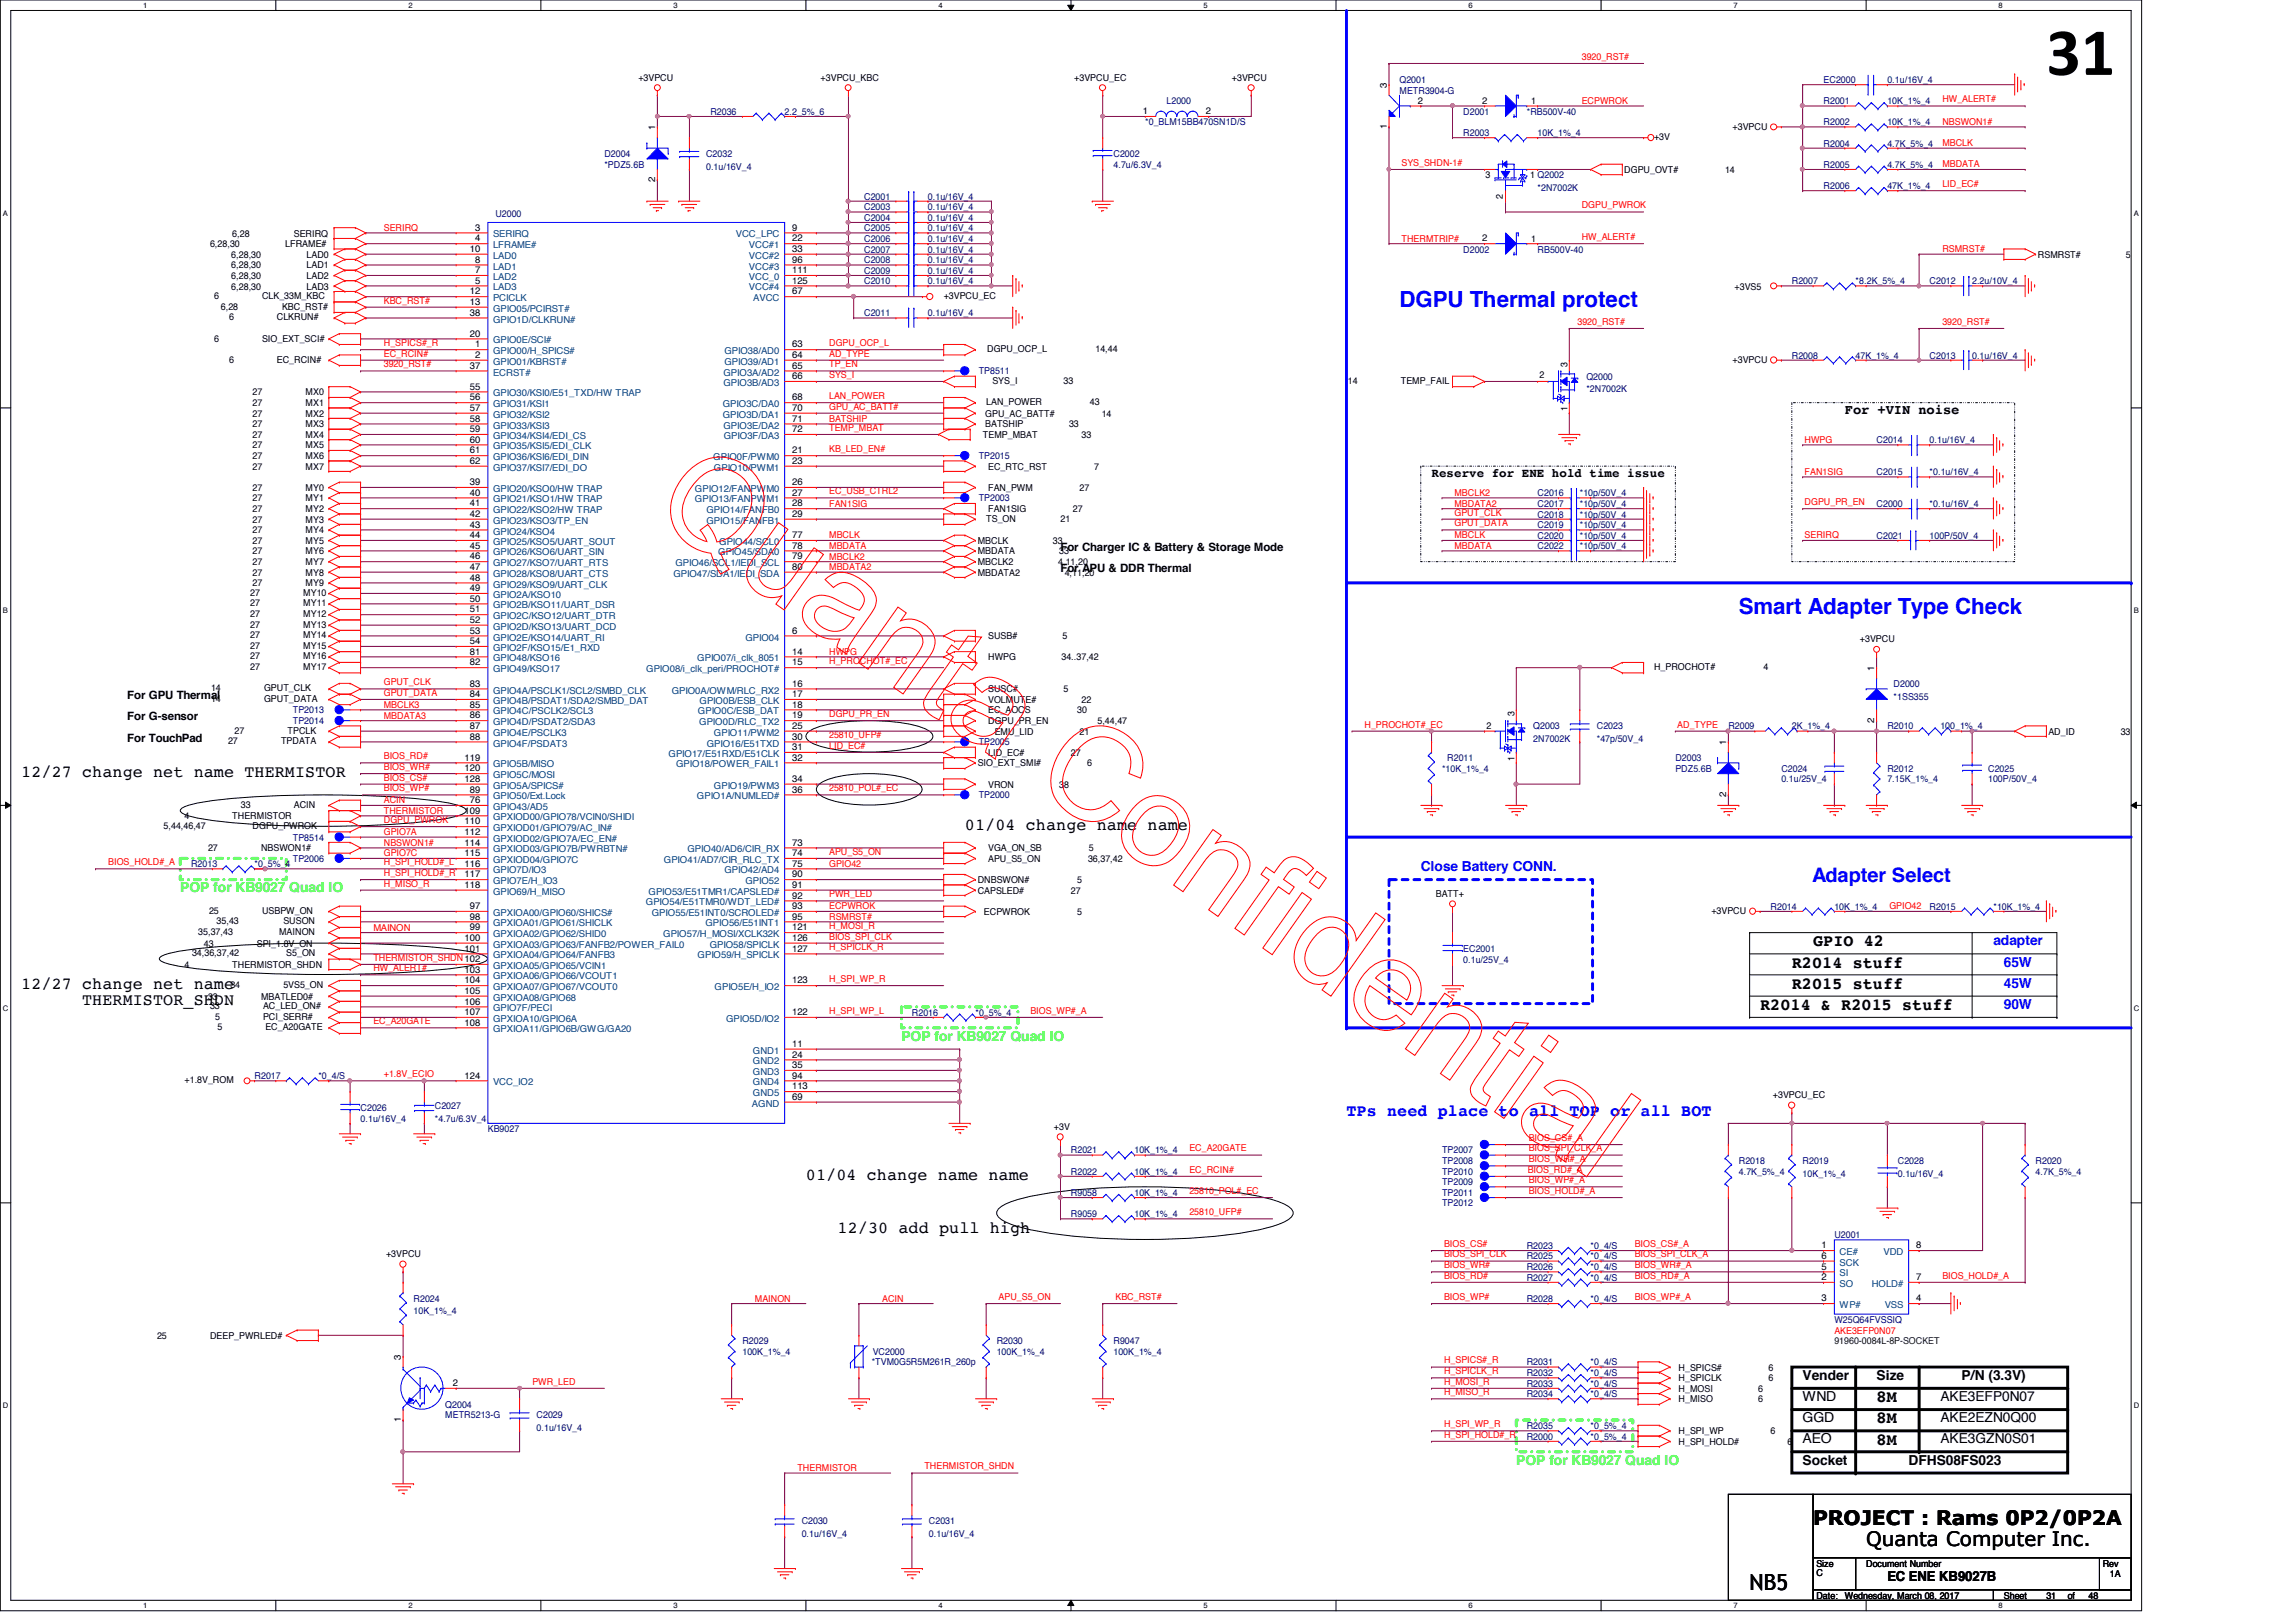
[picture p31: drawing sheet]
<svg xmlns="http://www.w3.org/2000/svg" width="297mm" height="210mm" viewBox="0 0 297 210" stroke-linecap="round" stroke-linejoin="round" font-family="sans-serif">
<defs><g id="words">
<text font-size="8.8" x="264.7" y="9.7">31</text>
<g font-size="2.9" fill="#00f">
<text x="181.1" y="39.7">DGPU Thermal protect</text>
<text x="225" y="79.5">Smart Adapter Type Check</text>
</g>
<text font-size="2.9" x="226.4" y="205.8">NB5</text>
<text font-size="2.6" fill="#00f" x="234.4" y="114.2">Adapter Select</text>
<g font-size="2.6">
<text x="234.6" y="197.3">PROJECT : Rams 0P2/0P2A</text>
<text x="241.4" y="200.1">Quanta Computer Inc.</text>
</g>
<g font-size="2.2">
<text x="2.7" y="100.5">12/27 change net name THERMISTOR</text>
<text x="124.8" y="107.4">01/04 change name name</text>
<text x="231.8" y="125.2">R2014 stuff</text>
<text x="234.6" y="122.5">GPIO 42</text>
<text x="2.7" y="127.9">12/27 change net name</text>
<text x="10.6" y="130.1">THERMISTOR_SHDN</text>
<text x="227.7" y="130.7">R2014 &amp; R2015 stuff</text>
<text x="231.8" y="127.9">R2015 stuff</text>
<text x="104.3" y="152.7">01/04 change name name</text>
<text x="108.4" y="159.5">12/30 add pull high</text>
<text x="242.8" y="181.4">8M</text>
<text x="242.8" y="184.2">8M</text>
<text x="242.8" y="186.9">8M</text>
</g>
<text font-size="2.2" fill="#00f" x="174.2" y="144.4">TPs need place to all TOP or all BOT</text>
<g font-size="1.8">
<text x="238.7" y="53.6">For +VIN noise</text>
<text x="233.2" y="178.6">Vender</text>
<text x="242.8" y="178.6">Size</text>
<text x="253.8" y="178.6">P/N (3.3V)</text>
<text x="233.2" y="184">GGD</text>
<text x="233.2" y="181.3">WND</text>
<text x="251" y="184">AKE2EZN0Q00</text>
<text x="251" y="181.3">AKE3EFP0N07</text>
<text x="233.2" y="189.5">Socket</text>
<text x="233.2" y="186.8">AEO</text>
<text x="246.9" y="189.5">DFHS08FS023</text>
<text x="251" y="186.8">AKE3GZN0S01</text>
<text x="244.2" y="204.6">EC ENE KB9027B</text>
</g>
<g font-size="1.8" fill="#00f">
<text x="183.8" y="112.7">Close Battery CONN.</text>
<text x="257.9" y="122.3">adapter</text>
<text x="259.2" y="125.1">65W</text>
<text x="259.2" y="130.6">90W</text>
<text x="259.2" y="127.8">45W</text>
</g>
<g font-size="1.8" fill="#0f0">
<text x="23.3" y="115.5">POP for KB9027 Quad IO</text>
<text x="116.6" y="134.7">POP for KB9027 Quad IO</text>
<text x="196.2" y="189.5">POP for KB9027 Quad IO</text>
</g>
<text font-size="1.6" x="185.2" y="61.7">Reserve for ENE hold time issue</text>
<g font-size="1.5">
<text x="137.2" y="71.3">For Charger IC &amp; Battery &amp; Storage Mode</text>
<text x="137.2" y="74">For APU &amp; DDR Thermal</text>
<text x="16.5" y="96">For TouchPad</text>
<text x="16.5" y="93.2">For G-sensor</text>
<text x="16.5" y="90.5">For GPU Thermal</text>
</g>
<g font-size="1.2">
<text x="82.6" y="10.5">+3VPCU</text>
<text x="106.2" y="10.5">+3VPCU_KBC</text>
<text x="139" y="10.5">+3VPCU_EC</text>
<text x="159.4" y="10.5">+3VPCU</text>
<text x="179.4" y="11.3" transform="rotate(-90 179.4 11.3)">3</text>
<text x="84.7" y="16.8" transform="rotate(-90 84.7 16.8)">1</text>
<text x="147.9" y="14.8">1</text>
<text x="156" y="14.8">2</text>
<text x="179.4" y="16.7" transform="rotate(-90 179.4 16.7)">1</text>
<text x="183.4" y="13.4">2</text>
<text x="191.8" y="13.4">2</text>
<text x="198.1" y="13.5">1</text>
<text x="224.2" y="16.8">+3VPCU</text>
<text x="84.7" y="23.6" transform="rotate(-90 84.7 23.6)">2</text>
<text x="192.2" y="23.1">3</text>
<text x="197.9" y="23.1">1 Q2002</text>
<text x="210.1" y="22.4">DGPU_OVT#</text>
<text x="214" y="18.1">+3V</text>
<text x="223.2" y="22.4">14</text>
<text x="61.5" y="29.8">3</text>
<text x="102.5" y="29.8">9</text>
<text x="194.4" y="25.8" transform="rotate(-90 194.4 25.8)">2</text>
<text x="27.2" y="32">6,28,30</text>
<text x="29.9" y="34.7">6,28,30</text>
<text x="29.9" y="33.4">6,28,30</text>
<text x="30.1" y="30.6">6,28</text>
<text x="36.9" y="32">LFRAME#</text>
<text x="38" y="30.6">SERIRQ</text>
<text x="39.7" y="34.7">LAD1</text>
<text x="39.7" y="33.4">LAD0</text>
<text x="60.8" y="32.6">10</text>
<text x="61.5" y="31.2">4</text>
<text x="61.5" y="34">8</text>
<text x="61.5" y="35.3">7</text>
<text x="102.5" y="31.2">22</text>
<text x="102.5" y="32.6">33</text>
<text x="102.5" y="34">96</text>
<text x="102.5" y="35.3">111</text>
<text x="191.8" y="31.2">2</text>
<text x="198.1" y="31.3">1</text>
<text x="263.6" y="33.4">RSMRST#</text>
<text x="275" y="33.4">5</text>
<text x="27.7" y="38.7">6</text>
<text x="28.6" y="40.1">6,28</text>
<text x="29.6" y="41.4">6</text>
<text x="29.9" y="37.5">6,28,30</text>
<text x="29.9" y="36.1">6,28,30</text>
<text x="33.9" y="38.7">CLK_33M_KBC</text>
<text x="35.8" y="41.4">CLKRUN#</text>
<text x="36.5" y="40.1">KBC_RST#</text>
<text x="39.7" y="37.5">LAD3</text>
<text x="39.7" y="36.1">LAD2</text>
<text x="60.8" y="39.5">13</text>
<text x="60.8" y="38.1">12</text>
<text x="60.8" y="40.9">38</text>
<text x="61.5" y="36.7">5</text>
<text x="102.5" y="38.1">67</text>
<text x="102.5" y="36.7">125</text>
<text x="122.1" y="38.7">+3VPCU_EC</text>
<text x="224.4" y="37.5">+3VS5</text>
<text x="27.7" y="44.2">6</text>
<text x="29.6" y="46.9">6</text>
<text x="33.9" y="44.2">SIO_EXT_SCI#</text>
<text x="35.8" y="46.9">EC_RCIN#</text>
<text x="60.8" y="43.6">20</text>
<text x="60.8" y="47.7">37</text>
<text x="61.5" y="45">1</text>
<text x="61.5" y="46.3">2</text>
<text x="102.5" y="45">63</text>
<text x="102.5" y="46.3">64</text>
<text x="102.5" y="47.7">65</text>
<text x="127.7" y="45.6">DGPU_OCP_L</text>
<text x="141.7" y="45.6">14,44</text>
<text x="202.8" y="47.5" transform="rotate(-90 202.8 47.5)">3</text>
<text x="224.2" y="46.9">+3VPCU</text>
<text x="32.7" y="53.9">27</text>
<text x="32.7" y="52.6">27</text>
<text x="32.7" y="51.2">27</text>
<text x="39.5" y="53.9">MX2</text>
<text x="39.5" y="52.6">MX1</text>
<text x="39.5" y="51.2">MX0</text>
<text x="60.8" y="50.4">55</text>
<text x="60.8" y="51.8">56</text>
<text x="60.8" y="53.2">57</text>
<text x="102.5" y="49.1">66</text>
<text x="102.5" y="51.8">68</text>
<text x="102.5" y="53.2">70</text>
<text x="127.5" y="53.9">GPU_AC_BATT#</text>
<text x="127.6" y="52.4">LAN_POWER</text>
<text x="128.4" y="49.7">SYS_I</text>
<text x="137.6" y="49.7">33</text>
<text x="141" y="52.4">43</text>
<text x="142.5" y="53.9">14</text>
<text x="174.4" y="49.7">14</text>
<text x="181.2" y="49.7">TEMP_FAIL</text>
<text x="199.2" y="49">2</text>
<text x="202.8" y="53.2" transform="rotate(-90 202.8 53.2)">1</text>
<text x="32.7" y="59.4">27</text>
<text x="32.7" y="58">27</text>
<text x="32.7" y="56.7">27</text>
<text x="32.7" y="55.3">27</text>
<text x="39.5" y="59.4">MX6</text>
<text x="39.5" y="58">MX5</text>
<text x="39.5" y="56.7">MX4</text>
<text x="39.5" y="55.3">MX3</text>
<text x="60.8" y="54.6">58</text>
<text x="60.8" y="55.9">59</text>
<text x="60.8" y="57.3">60</text>
<text x="60.8" y="58.7">61</text>
<text x="102.5" y="54.6">71</text>
<text x="102.5" y="55.9">72</text>
<text x="102.5" y="58.7">21</text>
<text x="127.2" y="56.7">TEMP_MBAT</text>
<text x="127.5" y="55.3">BATSHIP</text>
<text x="138.3" y="55.3">33</text>
<text x="139.9" y="56.7">33</text>
<text x="32.7" y="60.8">27</text>
<text x="32.7" y="64.9">27</text>
<text x="32.7" y="63.5">27</text>
<text x="39.5" y="60.8">MX7</text>
<text x="39.5" y="64.9">MY1</text>
<text x="39.5" y="63.5">MY0</text>
<text x="60.8" y="60">62</text>
<text x="60.8" y="62.8">39</text>
<text x="60.8" y="64.1">40</text>
<text x="60.8" y="65.5">41</text>
<text x="102.5" y="60">23</text>
<text x="102.5" y="62.8">26</text>
<text x="102.5" y="64.1">27</text>
<text x="102.5" y="65.5">28</text>
<text x="127.8" y="63.5">FAN_PWM</text>
<text x="127.8" y="60.8">EC_RTC_RST</text>
<text x="139.7" y="63.5">27</text>
<text x="141.6" y="60.8">7</text>
<text x="32.7" y="66.3">27</text>
<text x="32.7" y="71.8">27</text>
<text x="32.7" y="69">27</text>
<text x="32.7" y="70.4">27</text>
<text x="32.7" y="67.6">27</text>
<text x="39.5" y="66.3">MY2</text>
<text x="39.5" y="71.8">MY6</text>
<text x="39.5" y="69">MY4</text>
<text x="39.5" y="70.4">MY5</text>
<text x="39.5" y="67.6">MY3</text>
<text x="60.8" y="66.9">42</text>
<text x="60.8" y="68.3">43</text>
<text x="60.8" y="69.6">44</text>
<text x="60.8" y="71">45</text>
<text x="102.5" y="66.9">29</text>
<text x="102.5" y="69.6">77</text>
<text x="102.5" y="71">78</text>
<text x="126.5" y="70.4">MBCLK</text>
<text x="126.5" y="71.8">MBDATA</text>
<text x="127.6" y="67.5">TS_ON</text>
<text x="127.8" y="66.3">FAN1SIG</text>
<text x="136.2" y="70.4">33</text>
<text x="137" y="71.8">33</text>
<text x="137.2" y="67.5">21</text>
<text x="138.8" y="66.3">27</text>
<text x="32.4" y="77.1">27</text>
<text x="32.7" y="74.5">27</text>
<text x="32.7" y="75.9">27</text>
<text x="32.7" y="73.2">27</text>
<text x="39.2" y="77.1">MY10</text>
<text x="39.5" y="74.5">MY8</text>
<text x="39.5" y="75.9">MY9</text>
<text x="39.5" y="73.2">MY7</text>
<text x="60.8" y="72.4">46</text>
<text x="60.8" y="73.7">47</text>
<text x="60.8" y="75.1">48</text>
<text x="60.8" y="76.5">49</text>
<text x="60.8" y="77.9">50</text>
<text x="102.5" y="72.4">79</text>
<text x="102.5" y="73.7">80</text>
<text x="126.5" y="73.2">MBCLK2</text>
<text x="126.5" y="74.5">MBDATA2</text>
<text x="136.9" y="73.2">4,11,20</text>
<text x="137.7" y="74.5">4,11,20</text>
<text x="32.4" y="82.6">27</text>
<text x="32.4" y="79.8">27</text>
<text x="32.4" y="81.2">27</text>
<text x="32.4" y="78.5">27</text>
<text x="32.4" y="84">27</text>
<text x="39.2" y="82.6">MY14</text>
<text x="39.2" y="79.8">MY12</text>
<text x="39.2" y="81.2">MY13</text>
<text x="39.2" y="78.5">MY11</text>
<text x="39.2" y="84">MY15</text>
<text x="60.8" y="79.2">51</text>
<text x="60.8" y="80.6">52</text>
<text x="60.8" y="82">53</text>
<text x="60.8" y="83.4">54</text>
<text x="102.5" y="82">6</text>
<text x="127.8" y="82.7">SUSB#</text>
<text x="137.5" y="82.7">5</text>
<text x="240.6" y="83.1">+3VPCU</text>
<text x="27.3" y="89.5">14</text>
<text x="32.4" y="85.3">27</text>
<text x="32.4" y="86.7">27</text>
<text x="34.2" y="89.5">GPUT_CLK</text>
<text x="39.2" y="85.3">MY16</text>
<text x="39.2" y="86.7">MY17</text>
<text x="60.8" y="84.7">81</text>
<text x="60.8" y="86.1">82</text>
<text x="60.8" y="88.9">83</text>
<text x="102.5" y="84.7">14</text>
<text x="102.5" y="86.1">15</text>
<text x="102.5" y="88.9">16</text>
<text x="127.8" y="89.6">SUSC#</text>
<text x="127.8" y="85.5">HWPG</text>
<text x="137.3" y="85.5">34..37,42</text>
<text x="137.6" y="89.6">5</text>
<text x="214" y="86.7">H_PROCHOT#</text>
<text x="228.1" y="86.7">4</text>
<text x="242.5" y="86.8" transform="rotate(-90 242.5 86.8)">1</text>
<text x="27.3" y="90.8">14</text>
<text x="30.3" y="95">27</text>
<text x="34.2" y="90.8">GPUT_DATA</text>
<text x="37.2" y="95">TPCLK</text>
<text x="60.8" y="90.2">84</text>
<text x="60.8" y="91.6">85</text>
<text x="60.8" y="93">86</text>
<text x="60.8" y="94.3">87</text>
<text x="60.8" y="95.7">88</text>
<text x="102.5" y="90.2">17</text>
<text x="102.5" y="91.6">18</text>
<text x="102.5" y="93">19</text>
<text x="102.5" y="94.3">25</text>
<text x="102.5" y="95.7">30</text>
<text x="127.8" y="91">VOLMUTE#</text>
<text x="127.8" y="92.3">EC_AOCS</text>
<text x="127.8" y="93.7">DGPU_PR_EN</text>
<text x="128.7" y="95.1">EMU_LID</text>
<text x="139.4" y="92.3">30</text>
<text x="139.7" y="95.1">21</text>
<text x="139.9" y="91">22</text>
<text x="142" y="93.7">5,44,47</text>
<text x="192.3" y="94.3">2</text>
<text x="195.9" y="92.7" transform="rotate(-90 195.9 92.7)">3</text>
<text x="242.5" y="93.5" transform="rotate(-90 242.5 93.5)">2</text>
<text x="265" y="95.1">AD_ID</text>
<text x="274.4" y="95.1">33</text>
<text x="29.5" y="96.3">27</text>
<text x="36.4" y="96.3">TPDATA</text>
<text x="60.1" y="98.4">119</text>
<text x="60.1" y="99.8">120</text>
<text x="60.1" y="101.2">128</text>
<text x="102.5" y="97.1">31</text>
<text x="102.5" y="98.4">32</text>
<text x="102.5" y="101.2">34</text>
<text x="126.5" y="99.2">SIO_EXT_SMI#</text>
<text x="127.8" y="101.9">VRON</text>
<text x="127.8" y="97.8">LID_EC#</text>
<text x="137" y="101.9">38</text>
<text x="138.6" y="97.8">27</text>
<text x="140.6" y="99.2">6</text>
<text x="195.9" y="98.5" transform="rotate(-90 195.9 98.5)">1</text>
<text x="223.3" y="96.4" transform="rotate(-90 223.3 96.4)">1</text>
<text x="21.2" y="107.3">5,44,46,47</text>
<text x="23.9" y="106">4</text>
<text x="30.1" y="106">THERMISTOR</text>
<text x="31.2" y="104.6">33</text>
<text x="32.7" y="107.3">DGPU_PWROK</text>
<text x="38" y="104.6">ACIN</text>
<text x="60.1" y="105.3">109</text>
<text x="60.1" y="106.7">110</text>
<text x="60.8" y="102.6">89</text>
<text x="60.8" y="103.9">76</text>
<text x="102.5" y="102.6">36</text>
<text x="223.3" y="103.1" transform="rotate(-90 223.3 103.1)">2</text>
<text x="26.9" y="110.2">27</text>
<text x="33.8" y="110.2">NBSWON1#</text>
<text x="60.1" y="108">112</text>
<text x="60.1" y="109.4">114</text>
<text x="60.1" y="110.8">115</text>
<text x="60.1" y="112.1">116</text>
<text x="60.1" y="113.5">117</text>
<text x="102.5" y="109.4">73</text>
<text x="102.5" y="110.8">74</text>
<text x="102.5" y="112.1">75</text>
<text x="102.5" y="113.5">90</text>
<text x="127.8" y="111.5">APU_S5_ON</text>
<text x="127.8" y="110.2">VGA_ON_SB</text>
<text x="140.8" y="111.5">36,37,42</text>
<text x="140.9" y="110.2">5</text>
<text x="27" y="118.3">25</text>
<text x="28" y="119.6">35,43</text>
<text x="33.9" y="118.3">USBPW_ON</text>
<text x="36.7" y="119.6">SUSON</text>
<text x="60.1" y="114.9">118</text>
<text x="60.8" y="117.6">97</text>
<text x="60.8" y="119">98</text>
<text x="102.5" y="114.9">91</text>
<text x="102.5" y="116.3">92</text>
<text x="102.5" y="117.6">93</text>
<text x="102.5" y="119">95</text>
<text x="126.5" y="114.3">DNBSWON#</text>
<text x="126.5" y="115.7">CAPSLED#</text>
<text x="127.3" y="118.4">ECPWROK</text>
<text x="138.6" y="115.7">27</text>
<text x="139.4" y="114.3">5</text>
<text x="139.4" y="118.4">5</text>
<text x="185.8" y="116.1">BATT+</text>
<text x="221.4" y="118.3">+3VPCU</text>
<text x="23.9" y="125.3">4</text>
<text x="24.8" y="123.7">34,36,37,42</text>
<text x="25.7" y="121">35,37,43</text>
<text x="26.4" y="122.5">43</text>
<text x="30.1" y="125.3">THERMISTOR_SHDN</text>
<text x="33.2" y="122.5">SPI_1.8V_ON</text>
<text x="36.1" y="121">MAINON</text>
<text x="37" y="123.7">S5_ON</text>
<text x="60.1" y="121.8">100</text>
<text x="60.1" y="123.1">101</text>
<text x="60.1" y="125.9">103</text>
<text x="60.8" y="120.4">99</text>
<text x="102.5" y="121.8">126</text>
<text x="102.5" y="123.1">127</text>
<text x="102.5" y="120.4">121</text>
<text x="26.9" y="129.4">33</text>
<text x="27.2" y="130.6">33</text>
<text x="27.9" y="132">5</text>
<text x="29.8" y="127.8">34</text>
<text x="33.8" y="129.4">MBATLED0#</text>
<text x="34" y="130.6">AC_LED_ON#</text>
<text x="34" y="132">PCI_SERR#</text>
<text x="36.7" y="127.8">5VS5_ON</text>
<text x="60.1" y="127.3">104</text>
<text x="60.1" y="128.6">105</text>
<text x="60.1" y="130">106</text>
<text x="60.1" y="131.4">107</text>
<text x="102.5" y="131.4">122</text>
<text x="102.5" y="127.3">123</text>
<text x="28.1" y="133.3">5</text>
<text x="34.3" y="133.3">EC_A20GATE</text>
<text x="60.1" y="132.7">108</text>
<text x="102.5" y="136.9">24</text>
<text x="102.5" y="135.5">11</text>
<text x="23.9" y="140.2">+1.8V_ROM</text>
<text x="60.1" y="139.6">124</text>
<text x="102.5" y="138.2">35</text>
<text x="102.5" y="142.3">69</text>
<text x="102.5" y="139.6">94</text>
<text x="102.5" y="141">113</text>
<text x="229.4" y="142.1">+3VPCU_EC</text>
<text x="136.4" y="146.3">+3V</text>
<text x="235.7" y="161.5">1</text>
<text x="247.9" y="161.5">8</text>
<text x="50" y="162.7">+3VPCU</text>
<text x="235.7" y="162.9">6</text>
<text x="235.7" y="164.3">5</text>
<text x="235.7" y="165.7">2</text>
<text x="247.9" y="165.7">7</text>
<text x="20.3" y="173.3">25</text>
<text x="27.2" y="173.3">DEEP_PWRLED#</text>
<text x="235.7" y="168.4">3</text>
<text x="247.9" y="168.4">4</text>
<text x="51.9" y="175.9" transform="rotate(-90 51.9 175.9)">3</text>
<text x="58.6" y="179.4">2</text>
<text x="217.2" y="178.7">H_SPICLK</text>
<text x="217.2" y="177.4">H_SPICS#</text>
<text x="228.8" y="178.7">6</text>
<text x="228.8" y="177.4">6</text>
<text x="51.9" y="184.1" transform="rotate(-90 51.9 184.1)">1</text>
<text x="217.2" y="181.5">H_MISO</text>
<text x="217.2" y="180.1">H_MOSI</text>
<text x="217.2" y="185.6">H_SPI_WP</text>
<text x="227.5" y="181.5">6</text>
<text x="227.5" y="180.1">6</text>
<text x="229.1" y="185.6">6</text>
<text x="217.2" y="187">H_SPI_HOLD#</text>
<text x="231.3" y="187">6</text>
<text x="235" y="202.7">Size</text>
<text x="241.4" y="202.7">Document Number</text>
<text x="272" y="202.7">Rev</text>
<text x="235" y="204">C</text>
<text x="235" y="206.9">Date:</text>
<text x="238.7" y="206.9">Wednesday, March 08, 2017</text>
<text x="259.2" y="206.9">Sheet</text>
<text x="264.7" y="206.9">31</text>
<text x="267.5" y="206.9">of</text>
<text x="270.2" y="206.9">48</text>
<text x="273" y="204.1">1A</text>
</g>
<g font-size="1.2" fill="#000080">
<text x="181.1" y="10.7">Q2001</text>
<text x="235.9" y="10.7">EC2000</text>
<text x="244.2" y="10.7">0.1u/16V_4</text>
<text x="91.9" y="14.9">R2036</text>
<text x="101.5" y="14.9">2.2_5%_6</text>
<text x="148.2" y="16.2">*0_BLM15BB470SN1D/S</text>
<text x="150.9" y="13.5">L2000</text>
<text x="181.1" y="12.1">METR3904-G</text>
<text x="189.3" y="17.6">R2003</text>
<text x="189.3" y="14.9">D2001</text>
<text x="197.5" y="14.9">*RB500V-40</text>
<text x="198.9" y="17.6">10K_1%_4</text>
<text x="235.9" y="13.5">R2001</text>
<text x="235.9" y="16.2">R2002</text>
<text x="244.2" y="13.5">10K_1%_4</text>
<text x="244.2" y="16.2">10K_1%_4</text>
<text x="78.2" y="20.3">D2004</text>
<text x="78.2" y="21.7">*PDZ5.6B</text>
<text x="91.4" y="20.3">C2032</text>
<text x="91.4" y="22">0.1u/16V_4</text>
<text x="144.1" y="20.3">C2002</text>
<text x="144.1" y="21.7">4.7u/6.3V_4</text>
<text x="235.9" y="21.7">R2005</text>
<text x="235.9" y="19">R2004</text>
<text x="244.2" y="21.7">4.7K_5%_4</text>
<text x="244.2" y="19">4.7K_5%_4</text>
<text x="64.1" y="28">U2000</text>
<text x="111.8" y="29.9">C2005</text>
<text x="111.8" y="25.8">C2001</text>
<text x="111.8" y="28.6">C2004</text>
<text x="111.8" y="27.2">C2003</text>
<text x="120.1" y="29.9">0.1u/16V_4</text>
<text x="120.1" y="25.8">0.1u/16V_4</text>
<text x="120.1" y="28.6">0.1u/16V_4</text>
<text x="120.1" y="27.2">0.1u/16V_4</text>
<text x="198.9" y="24.7">*2N7002K</text>
<text x="235.9" y="24.4">R2006</text>
<text x="244.2" y="24.4">47K_1%_4</text>
<text x="111.8" y="31.3">C2006</text>
<text x="111.8" y="35.4">C2009</text>
<text x="111.8" y="32.7">C2007</text>
<text x="111.8" y="34">C2008</text>
<text x="120.1" y="31.3">0.1u/16V_4</text>
<text x="120.1" y="35.4">0.1u/16V_4</text>
<text x="120.1" y="32.7">0.1u/16V_4</text>
<text x="120.1" y="34">0.1u/16V_4</text>
<text x="189.3" y="32.7">D2002</text>
<text x="198.9" y="32.7">RB500V-40</text>
<text x="111.8" y="36.8">C2010</text>
<text x="111.8" y="40.9">C2011</text>
<text x="120.1" y="36.8">0.1u/16V_4</text>
<text x="120.1" y="40.9">0.1u/16V_4</text>
<text x="231.8" y="36.8">R2007</text>
<text x="240.1" y="36.8">*8.2K_5%_4</text>
<text x="249.6" y="36.8">C2012</text>
<text x="255.1" y="36.8">2.2u/10V_4</text>
<text x="231.8" y="46.4">R2008</text>
<text x="240.1" y="46.4">47K_1%_4</text>
<text x="249.6" y="46.4">C2013</text>
<text x="255.1" y="46.4">0.1u/16V_4</text>
<text x="126.6" y="48.4">TP8511</text>
<text x="205.2" y="49.1">Q2000</text>
<text x="205.2" y="50.8">*2N7002K</text>
<text x="126.6" y="59.4">TP2015</text>
<text x="242.8" y="57.4">C2014</text>
<text x="249.6" y="57.4">0.1u/16V_4</text>
<text x="126.6" y="64.9">TP2003</text>
<text x="198.9" y="65.6">C2017</text>
<text x="198.9" y="64.2">C2016</text>
<text x="204.4" y="65.6">*10p/50V_4</text>
<text x="204.4" y="64.2">*10p/50V_4</text>
<text x="242.8" y="61.5">C2015</text>
<text x="242.8" y="65.6">C2000</text>
<text x="249.6" y="61.5">*0.1u/16V_4</text>
<text x="249.6" y="65.6">*0.1u/16V_4</text>
<text x="198.9" y="69.7">C2020</text>
<text x="198.9" y="68.3">C2019</text>
<text x="198.9" y="67">C2018</text>
<text x="198.9" y="71.1">C2022</text>
<text x="204.4" y="69.7">*10p/50V_4</text>
<text x="204.4" y="68.3">*10p/50V_4</text>
<text x="204.4" y="67">*10p/50V_4</text>
<text x="204.4" y="71.1">*10p/50V_4</text>
<text x="242.8" y="69.7">C2021</text>
<text x="249.6" y="69.7">100P/50V_4</text>
<text x="245" y="88.9">D2000</text>
<text x="37.9" y="92.3">TP2013</text>
<text x="37.9" y="93.7">TP2014</text>
<text x="198.4" y="94.4">Q2003</text>
<text x="206.6" y="94.4">C2023</text>
<text x="223.6" y="94.4">R2009</text>
<text x="231.8" y="94.4">2K_1%_4</text>
<text x="244.2" y="94.4">R2010</text>
<text x="245" y="90.6">*1SS355</text>
<text x="251" y="94.4">100_1%_4</text>
<text x="126.6" y="96.4">TP2005</text>
<text x="186.6" y="99.9">*10K_1%_4</text>
<text x="187.2" y="98.5">R2011</text>
<text x="198.4" y="96.1">2N7002K</text>
<text x="206.6" y="96.1">*47p/50V_4</text>
<text x="216.7" y="98.5">D2003</text>
<text x="216.7" y="99.9">PDZ5.6B</text>
<text x="230.5" y="99.9">C2024</text>
<text x="230.5" y="101.3">0.1u/25V_4</text>
<text x="244.2" y="99.9">R2012</text>
<text x="244.2" y="101.3">7.15K_1%_4</text>
<text x="257.2" y="99.9">C2025</text>
<text x="257.2" y="101.3">100P/50V_4</text>
<text x="126.6" y="103.3">TP2000</text>
<text x="24.7" y="112.2">R2013</text>
<text x="32.9" y="112.2">*0_5%_4</text>
<text x="37.9" y="111.5">TP2006</text>
<text x="37.9" y="108.8">TP8514</text>
<text x="229.1" y="117.7">R2014</text>
<text x="237.3" y="117.7">10K_1%_4</text>
<text x="249.6" y="117.7">R2015</text>
<text x="257.9" y="117.7">*10K_1%_4</text>
<text x="189.3" y="123.2">EC2001</text>
<text x="189.3" y="124.6">0.1u/25V_4</text>
<text x="118" y="131.4">R2016</text>
<text x="126.2" y="131.4">*0_5%_4</text>
<text x="32.9" y="139.7">R2017</text>
<text x="41.2" y="139.7">*0_4/S</text>
<text x="46.6" y="143.8">C2026</text>
<text x="56.3" y="143.5">C2027</text>
<text x="46.6" y="145.2">0.1u/16V_4</text>
<text x="56.3" y="145.2">*4.7u/6.3V_4</text>
<text x="63.1" y="146.5">KB9027</text>
<text x="138.6" y="149.3">R2021</text>
<text x="146.8" y="149.3">10K_1%_4</text>
<text x="186.6" y="149.3">TP2007</text>
<text x="138.6" y="154.7">R9058</text>
<text x="138.6" y="152">R2022</text>
<text x="146.8" y="154.7">10K_1%_4</text>
<text x="146.8" y="152">10K_1%_4</text>
<text x="186.6" y="152">TP2010</text>
<text x="186.6" y="153.4">TP2009</text>
<text x="186.6" y="154.7">TP2011</text>
<text x="186.6" y="150.6">TP2008</text>
<text x="225" y="150.6">R2018</text>
<text x="225" y="152">4.7K_5%_4</text>
<text x="233.2" y="150.6">R2019</text>
<text x="233.2" y="152.3">10K_1%_4</text>
<text x="245.5" y="150.6">C2028</text>
<text x="245.5" y="152.3">0.1u/16V_4</text>
<text x="263.4" y="150.6">R2020</text>
<text x="263.4" y="152">4.7K_5%_4</text>
<text x="138.6" y="157.5">R9059</text>
<text x="146.8" y="157.5">10K_1%_4</text>
<text x="186.6" y="156.1">TP2012</text>
<text x="197.5" y="161.6">R2023</text>
<text x="205.8" y="161.6">*0_4/S</text>
<text x="237.3" y="160.2">U2001</text>
<text x="197.5" y="165.7">R2027</text>
<text x="197.5" y="164.3">R2026</text>
<text x="197.5" y="163">R2025</text>
<text x="205.8" y="165.7">*0_4/S</text>
<text x="205.8" y="164.3">*0_4/S</text>
<text x="205.8" y="163">*0_4/S</text>
<text x="53.5" y="168.4">R2024</text>
<text x="53.5" y="170.1">10K_1%_4</text>
<text x="96.1" y="173.9">R2029</text>
<text x="128.9" y="173.9">R2030</text>
<text x="144.1" y="173.9">R9047</text>
<text x="197.5" y="168.4">R2028</text>
<text x="205.8" y="168.4">*0_4/S</text>
<text x="237.3" y="171.2">W25Q64FVSSIQ</text>
<text x="96.1" y="175.3">100K_1%_4</text>
<text x="112.8" y="176.7">*TVM0G5R5M261R_260p</text>
<text x="112.9" y="175.3">VC2000</text>
<text x="128.9" y="175.3">100K_1%_4</text>
<text x="144.1" y="175.3">100K_1%_4</text>
<text x="197.5" y="176.7">R2031</text>
<text x="197.5" y="179.5">R2033</text>
<text x="197.5" y="178.1">R2032</text>
<text x="205.8" y="176.7">*0_4/S</text>
<text x="205.8" y="179.5">*0_4/S</text>
<text x="205.8" y="178.1">*0_4/S</text>
<text x="57.6" y="182.2">Q2004</text>
<text x="57.6" y="183.6">METR5213-G</text>
<text x="69.4" y="183.6">C2029</text>
<text x="69.4" y="185.2">0.1u/16V_4</text>
<text x="197.5" y="180.8">R2034</text>
<text x="197.5" y="184.9">R2035</text>
<text x="205.8" y="180.8">*0_4/S</text>
<text x="205.8" y="184.9">*0_5%_4</text>
<text x="197.5" y="186.3">R2000</text>
<text x="205.8" y="186.3">*0_5%_4</text>
<text x="103.7" y="197.3">C2030</text>
<text x="120.2" y="197.3">C2031</text>
<text x="103.7" y="198.9">0.1u/16V_4</text>
<text x="120.2" y="198.9">0.1u/16V_4</text>
</g>
<g font-size="1.2" fill="#f00">
<text x="204.6" y="7.7">3920_RST#</text>
<text x="204.6" y="13.5">ECPWROK</text>
<text x="251.3" y="13.3">HW_ALERT#</text>
<text x="251.3" y="16.2">NBSWON1#</text>
<text x="181.3" y="21.5">SYS_SHDN-1#</text>
<text x="251.3" y="18.9">MBCLK</text>
<text x="251.3" y="21.7">MBDATA</text>
<text x="49.7" y="29.9">SERIRQ</text>
<text x="204.6" y="27">DGPU_PWROK</text>
<text x="251.3" y="24.2">LID_EC#</text>
<text x="181.3" y="31.3">THERMTRIP#</text>
<text x="204.6" y="31.1">HW_ALERT#</text>
<text x="251.3" y="32.6">RSMRST#</text>
<text x="49.7" y="39.3">KBC_RST#</text>
<text x="49.7" y="44.8">H_SPICS#_R</text>
<text x="49.7" y="46.1">EC_RCIN#</text>
<text x="49.7" y="47.5">3920_RST#</text>
<text x="107.3" y="44.8">DGPU_OCP_L</text>
<text x="107.3" y="46.1">AD_TYPE</text>
<text x="107.3" y="47.5">TP_EN</text>
<text x="204.1" y="42">3920_RST#</text>
<text x="251.3" y="42">3920_RST#</text>
<text x="107.3" y="51.6">LAN_POWER</text>
<text x="107.3" y="48.9">SYS_I</text>
<text x="107.3" y="53">GPU_AC_BATT#</text>
<text x="107.3" y="54.6">BATSHIP</text>
<text x="107.3" y="58.5">KB_LED_EN#</text>
<text x="107.3" y="55.8">TEMP_MBAT</text>
<text x="233.5" y="57.3">HWPG</text>
<text x="107.3" y="64">EC_USB_CTRL2</text>
<text x="107.3" y="65.6">FAN1SIG</text>
<text x="188.2" y="64.2">MBCLK2</text>
<text x="188.2" y="65.6">MBDATA2</text>
<text x="233.5" y="65.4">DGPU_PR_EN</text>
<text x="233.5" y="61.5">FAN1SIG</text>
<text x="107.3" y="69.7">MBCLK</text>
<text x="107.3" y="71">MBDATA</text>
<text x="188.2" y="69.7">MBCLK</text>
<text x="188.2" y="71">MBDATA</text>
<text x="188.2" y="66.7">GPUT_CLK</text>
<text x="188.2" y="68.1">GPUT_DATA</text>
<text x="233.5" y="69.7">SERIRQ</text>
<text x="107.3" y="73.8">MBDATA2</text>
<text x="107.3" y="72.4">MBCLK2</text>
<text x="49.7" y="88.7">GPUT_CLK</text>
<text x="107.3" y="85.9">H_PROCHOT#_EC</text>
<text x="107.3" y="84.8">HWPG</text>
<text x="49.7" y="93">MBDATA3</text>
<text x="49.7" y="91.6">MBCLK3</text>
<text x="49.7" y="90">GPUT_DATA</text>
<text x="107.3" y="92.8">DGPU_PR_EN</text>
<text x="107.3" y="95.5">25810_UFP#</text>
<text x="176.5" y="94.1">H_PROCHOT#_EC</text>
<text x="217" y="94.1">AD_TYPE</text>
<text x="49.7" y="98.3">BIOS_RD#</text>
<text x="49.7" y="99.7">BIOS_WR#</text>
<text x="49.7" y="101">BIOS_CS#</text>
<text x="107.3" y="96.9">LID_EC#</text>
<text x="49.7" y="106.5">DGPU_PWROK</text>
<text x="49.7" y="105.3">THERMISTOR</text>
<text x="49.7" y="102.4">BIOS_WP#</text>
<text x="49.7" y="104">ACIN</text>
<text x="107.3" y="102.4">25810_POL#_EC</text>
<text x="14" y="112">BIOS_HOLD#_A</text>
<text x="49.7" y="109.5">NBSWON1#</text>
<text x="49.7" y="113.4">H_SPI_HOLD#_R</text>
<text x="49.7" y="110.8">GPIO7C</text>
<text x="49.7" y="108.1">GPIO7A</text>
<text x="49.7" y="112">H_SPI_HOLD#_L</text>
<text x="107.3" y="112.2">GPIO42</text>
<text x="107.3" y="110.6">APU_S5_ON</text>
<text x="49.7" y="114.7">H_MISO_R</text>
<text x="107.3" y="117.7">ECPWROK</text>
<text x="107.3" y="116.1">PWR_LED</text>
<text x="107.3" y="119">RSMRST#</text>
<text x="244.4" y="117.7">GPIO42</text>
<text x="48.3" y="125.7">HW_ALERT#</text>
<text x="48.3" y="124.3">THERMISTOR_SHDN102</text>
<text x="48.3" y="120.4">MAINON</text>
<text x="107.3" y="123">H_SPICLK_R</text>
<text x="107.3" y="120.2">H_MOSI_R</text>
<text x="107.3" y="121.6">BIOS_SPI_CLK</text>
<text x="107.3" y="131.2">H_SPI_WP_L</text>
<text x="107.3" y="127.1">H_SPI_WP_R</text>
<text x="133.3" y="131.2">BIOS_WP#_A</text>
<text x="48.3" y="132.5">EC_A20GATE</text>
<text x="49.7" y="139.4">+1.8V_ECIO</text>
<text x="153.9" y="149">EC_A20GATE</text>
<text x="197.8" y="147.7">BIOS_CS#_A</text>
<text x="197.8" y="149">BIOS_SPI_CLK_A</text>
<text x="153.9" y="151.8">EC_RCIN#</text>
<text x="153.9" y="154.5">25810_POL#_EC</text>
<text x="197.7" y="151.8">BIOS_RD#_A</text>
<text x="197.8" y="150.4">BIOS_WR#_A</text>
<text x="197.8" y="153.1">BIOS_WP#_A</text>
<text x="197.8" y="154.5">BIOS_HOLD#_A</text>
<text x="153.9" y="157.3">25810_UFP#</text>
<text x="186.8" y="161.4">BIOS_CS#</text>
<text x="211.5" y="161.4">BIOS_CS#_A</text>
<text x="186.8" y="162.7">BIOS_SPI_CLK</text>
<text x="186.8" y="164.1">BIOS_WR#</text>
<text x="186.8" y="165.5">BIOS_RD#</text>
<text x="211.5" y="162.7">BIOS_SPI_CLK_A</text>
<text x="211.5" y="165.5">BIOS_RD#_A</text>
<text x="211.5" y="164.1">BIOS_WR#_A</text>
<text x="251.3" y="165.5">BIOS_HOLD#_A</text>
<text x="97.7" y="168.4">MAINON</text>
<text x="114.1" y="168.4">ACIN</text>
<text x="129.2" y="168.2">APU_S5_ON</text>
<text x="144.3" y="168.2">KBC_RST#</text>
<text x="186.8" y="168.2">BIOS_WP#</text>
<text x="211.5" y="168.2">BIOS_WP#_A</text>
<text x="237.3" y="172.6">AKE3EFP0N07</text>
<text x="68.9" y="179.2">PWR_LED</text>
<text x="186.8" y="176.4">H_SPICS#_R</text>
<text x="186.8" y="177.8">H_SPICLK_R</text>
<text x="186.8" y="179.2">H_MOSI_R</text>
<text x="186.8" y="184.7">H_SPI_WP_R</text>
<text x="186.8" y="180.6">H_MISO_R</text>
<text x="103.2" y="190.4">THERMISTOR</text>
<text x="119.6" y="190.2">THERMISTOR_SHDN</text>
<text x="186.8" y="186.1">H_SPI_HOLD#_R</text>
</g>
<g font-size="1.2" fill="#004080">
<text x="63.8" y="30.7">SERIRQ</text>
<text x="63.8" y="32.1">LFRAME#</text>
<text x="63.8" y="33.5">LAD0</text>
<text x="63.8" y="34.9">LAD1</text>
<text x="95.2" y="30.7">VCC_LPC</text>
<text x="96.9" y="32.1">VCC#1</text>
<text x="96.9" y="33.5">VCC#2</text>
<text x="96.9" y="34.9">VCC#3</text>
<text x="63.8" y="36.2">LAD2</text>
<text x="63.8" y="37.6">LAD3</text>
<text x="63.8" y="40.3">GPIO05/PCIRST#</text>
<text x="63.8" y="39">PCICLK</text>
<text x="63.8" y="41.7">GPIO1D/CLKRUN#</text>
<text x="96.9" y="36.2">VCC_0</text>
<text x="96.9" y="37.6">VCC#4</text>
<text x="97.4" y="39">AVCC</text>
<text x="63.8" y="44.4">GPIO0E/SCI#</text>
<text x="63.8" y="45.8">GPIO00/H_SPICS#</text>
<text x="63.8" y="47.2">GPIO01/KBRST#</text>
<text x="93.7" y="45.8">GPIO38/AD0</text>
<text x="93.7" y="47.2">GPIO39/AD1</text>
<text x="63.8" y="48.6">ECRST#</text>
<text x="63.8" y="51.3">GPIO30/KSI0/E51_TXD/HW TRAP</text>
<text x="63.8" y="52.7">GPIO31/KSI1</text>
<text x="93.5" y="52.7">GPIO3C/DA0</text>
<text x="93.6" y="48.6">GPIO3A/AD2</text>
<text x="93.6" y="50">GPIO3B/AD3</text>
<text x="63.8" y="54.1">GPIO32/KSI2</text>
<text x="63.8" y="55.5">GPIO33/KSI3</text>
<text x="63.8" y="56.8">GPIO34/KSI4/EDI_CS</text>
<text x="63.8" y="58.2">GPIO35/KSI5/EDI_CLK</text>
<text x="63.8" y="59.6">GPIO36/KSI6/EDI_DIN</text>
<text x="92.3" y="59.6">GPIO0F/PWM0</text>
<text x="93.5" y="54.1">GPIO3D/DA1</text>
<text x="93.6" y="55.5">GPIO3E/DA2</text>
<text x="93.6" y="56.8">GPIO3F/DA3</text>
<text x="63.8" y="60.9">GPIO37/KSI7/EDI_DO</text>
<text x="63.8" y="63.7">GPIO20/KSO0/HW TRAP</text>
<text x="63.8" y="65">GPIO21/KSO1/HW TRAP</text>
<text x="89.9" y="63.7">GPIO12/FANPWM0</text>
<text x="89.9" y="65">GPIO13/FANPWM1</text>
<text x="92.4" y="60.9">GPIO10/PWM1</text>
<text x="63.8" y="66.4">GPIO22/KSO2/HW TRAP</text>
<text x="63.8" y="67.8">GPIO23/KSO3/TP_EN</text>
<text x="63.8" y="69.2">GPIO24/KSO4</text>
<text x="63.8" y="70.5">GPIO25/KSO5/UART_SOUT</text>
<text x="63.8" y="71.9">GPIO26/KSO6/UART_SIN</text>
<text x="91.4" y="66.4">GPIO14/FANFB0</text>
<text x="91.4" y="67.8">GPIO15/FANFB1</text>
<text x="92.9" y="71.9">GPIO45/SDA0</text>
<text x="93" y="70.5">GPIO44/SCL0</text>
<text x="63.8" y="73.3">GPIO27/KSO7/UART_RTS</text>
<text x="63.8" y="74.6">GPIO28/KSO8/UART_CTS</text>
<text x="63.8" y="76">GPIO29/KSO9/UART_CLK</text>
<text x="63.8" y="77.4">GPIO2A/KSO10</text>
<text x="87.1" y="74.6">GPIO47/SDA1/IEDI_SDA</text>
<text x="87.4" y="73.3">GPIO46/SCL1/IEDI_SCL</text>
<text x="63.8" y="78.7">GPIO2B/KSO11/UART_DSR</text>
<text x="63.8" y="80.1">GPIO2C/KSO12/UART_DTR</text>
<text x="63.8" y="81.5">GPIO2D/KSO13/UART_DCD</text>
<text x="63.8" y="82.9">GPIO2E/KSO14/UART_RI</text>
<text x="96.4" y="82.9">GPIO04</text>
<text x="63.8" y="84.2">GPIO2F/KSO15/E1_RXD</text>
<text x="63.8" y="85.6">GPIO48/KSO16</text>
<text x="63.8" y="87">GPIO49/KSO17</text>
<text x="63.8" y="89.7">GPIO4A/PSCLK1/SCL2/SMBD_CLK</text>
<text x="83.6" y="87">GPIO08/i_clk_peri/PROCHOT#</text>
<text x="86.9" y="89.7">GPIO0A/OWM/RLC_RX2</text>
<text x="90.2" y="85.6">GPIO07/i_clk_8051</text>
<text x="63.8" y="91.1">GPIO4B/PSDAT1/SDA2/SMBD_DAT</text>
<text x="63.8" y="92.5">GPIO4C/PSCLK2/SCL3</text>
<text x="63.8" y="93.9">GPIO4D/PSDAT2/SDA3</text>
<text x="63.8" y="95.2">GPIO4E/PSCLK3</text>
<text x="90.3" y="92.5">GPIO0C/ESB_DAT</text>
<text x="90.5" y="93.9">GPIO0D/RLC_TX2</text>
<text x="90.5" y="91.1">GPIO0B/ESB_CLK</text>
<text x="92.4" y="95.2">GPIO11/PWM2</text>
<text x="63.8" y="96.6">GPIO4F/PSDAT3</text>
<text x="63.8" y="99.3">GPIO5B/MISO</text>
<text x="63.8" y="100.7">GPIO5C/MOSI</text>
<text x="86.5" y="98">GPIO17/E51RXD/E51CLK</text>
<text x="87.5" y="99.3">GPIO18/POWER_FAIL1</text>
<text x="91.4" y="96.6">GPIO16/E51TXD</text>
<text x="63.8" y="102.1">GPIO5A/SPICS#</text>
<text x="63.8" y="103.5">GPIO50/Ext.Lock</text>
<text x="63.8" y="104.8">GPIO43/AD5</text>
<text x="63.8" y="106.2">GPXIOD00/GPIO78/VCIN0/SHIDI</text>
<text x="63.8" y="107.6">GPXIOD01/GPIO79/AC_IN#</text>
<text x="90.2" y="103.5">GPIO1A/NUMLED#</text>
<text x="92.4" y="102.1">GPIO19/PWM3</text>
<text x="63.8" y="108.9">GPXIOD02/GPIO7A/EC_EN#</text>
<text x="63.8" y="110.3">GPXIOD03/GPIO7B/PWRBTN#</text>
<text x="63.8" y="111.7">GPXIOD04/GPIO7C</text>
<text x="63.8" y="113">GPIO7D/IO3</text>
<text x="85.9" y="111.7">GPIO41/AD7/CIR_RLC_TX</text>
<text x="88.9" y="110.3">GPIO40/AD6/CIR_RX</text>
<text x="93.7" y="113">GPIO42/AD4</text>
<text x="63.8" y="114.4">GPIO7E/H_IO3</text>
<text x="63.8" y="115.8">GPIO69/H_MISO</text>
<text x="63.8" y="118.5">GPXIOA00/GPIO60/SHICS#</text>
<text x="63.8" y="119.9">GPXIOA01/GPIO61/SHICLK</text>
<text x="83.6" y="117.2">GPIO54/E51TMR0/WDT_LED#</text>
<text x="83.9" y="115.8">GPIO53/E51TMR1/CAPSLED#</text>
<text x="84.3" y="118.5">GPIO55/E51INT0/SCROLED#</text>
<text x="91.3" y="119.9">GPIO56/E51INT1</text>
<text x="96.4" y="114.4">GPIO52</text>
<text x="63.8" y="121.3">GPXIOA02/GPIO62/SHID0</text>
<text x="63.8" y="122.6">GPXIOA03/GPIO63/FANFB2/POWER_FAIL0</text>
<text x="63.8" y="124">GPXIOA04/GPIO64/FANFB3</text>
<text x="63.8" y="125.4">GPXIOA05/GPIO65/VCIN1</text>
<text x="85.8" y="121.3">GPIO57/H_MOSI/XCLK32K</text>
<text x="90.3" y="124">GPIO59/H_SPICLK</text>
<text x="91.8" y="122.6">GPIO58/SPICLK</text>
<text x="63.8" y="126.7">GPXIOA06/GPIO66/VCOUT1</text>
<text x="63.8" y="128.1">GPXIOA07/GPIO67/VCOUT0</text>
<text x="63.8" y="129.5">GPXIOA08/GPIO68</text>
<text x="63.8" y="130.9">GPIO7F/PECI</text>
<text x="92.5" y="128.1">GPIO5E/H_IO2</text>
<text x="63.8" y="132.2">GPXIOA10/GPIO6A</text>
<text x="63.8" y="133.6">GPXIOA11/GPIO6B/GWG/GA20</text>
<text x="93.9" y="132.2">GPIO5D/IO2</text>
<text x="97.4" y="137.8">GND2</text>
<text x="97.4" y="136.4">GND1</text>
<text x="63.8" y="140.5">VCC_IO2</text>
<text x="97.3" y="143.2">AGND</text>
<text x="97.4" y="139.1">GND3</text>
<text x="97.4" y="140.5">GND4</text>
<text x="97.4" y="141.9">GND5</text>
<text x="238" y="162.4">CE#</text>
<text x="238" y="163.8">SCK</text>
<text x="238" y="165.2">SI</text>
<text x="238" y="166.5">SO</text>
<text x="242.1" y="166.5">HOLD#</text>
<text x="243.7" y="162.4">VDD</text>
<text x="238" y="169.3">WP#</text>
<text x="243.8" y="169.3">VSS</text>
</g>
<text font-size="1.2" fill="#004000" x="237.3" y="173.9">91960-0084L-8P-SOCKET</text>
<g font-size="1">
<text x="18.5" y="1">1</text>
<text x="52.8" y="1">2</text>
<text x="87.1" y="1">3</text>
<text x="121.4" y="1">4</text>
<text x="155.7" y="1">5</text>
<text x="190" y="1">6</text>
<text x="224.3" y="1">7</text>
<text x="258.6" y="1">8</text>
<text x=".4" y="27.9">A</text>
<text x="276.1" y="27.9">A</text>
<text x=".4" y="79.4">B</text>
<text x="276.1" y="79.4">B</text>
<text x=".4" y="130.8">C</text>
<text x="276.1" y="130.8">C</text>
<text x=".4" y="182.2">D</text>
<text x="276.1" y="182.2">D</text>
<text x="18.5" y="208.1">1</text>
<text x="52.8" y="208.1">2</text>
<text x="87.1" y="208.1">3</text>
<text x="121.4" y="208.1">4</text>
<text x="155.7" y="208.1">5</text>
<text x="190" y="208.1">6</text>
<text x="224.3" y="208.1">7</text>
<text x="258.6" y="208.1">8</text>
</g>
</g></defs>
<path d="M0 0h277.1v208.4h-277.1zM1.4 1.4h274.3v205.7h-274.3z" fill="none" stroke="#000" stroke-width=".13"/>
<g fill="#fff">
<path d="M18.5 .1h.6v1.1h-.6z"/>
<path d="M18.5 207.2h.6v1.1h-.6z"/>
</g>
<path d="M35.7 0v1.4M35.7 207.1v1.3" fill="none" stroke="#000" stroke-width=".13"/>
<g fill="#fff">
<path d="M52.8 .1h.6v1.1h-.6z"/>
<path d="M52.8 207.2h.6v1.1h-.6z"/>
</g>
<path d="M70 0v1.4M70 207.1v1.3" fill="none" stroke="#000" stroke-width=".13"/>
<g fill="#fff">
<path d="M87.1 .1h.6v1.1h-.6z"/>
<path d="M87.1 207.2h.6v1.1h-.6z"/>
</g>
<path d="M104.3 0v1.4M104.3 207.1v1.3" fill="none" stroke="#000" stroke-width=".13"/>
<g fill="#fff">
<path d="M121.4 .1h.6v1.1h-.6z"/>
<path d="M121.4 207.2h.6v1.1h-.6z"/>
</g>
<path d="M138.1 .7h.8l-.3 .7zM138.6 0v1.4M138.6 207.1l.3 .7h-.8zM138.6 207.1v1.3" fill="none" stroke="#000" stroke-width=".13"/>
<path d="M138.1 .7h.8l-.3 .7zM138.6 207.1l.3 .7h-.8z" fill="#000"/>
<g fill="#fff">
<path d="M155.7 .1h.5v1.1h-.5z"/>
<path d="M155.7 207.2h.5v1.1h-.5z"/>
</g>
<path d="M172.8 0v1.4M172.8 207.1v1.3" fill="none" stroke="#000" stroke-width=".13"/>
<g fill="#fff">
<path d="M190 .1h.5v1.1h-.5z"/>
<path d="M190 207.2h.5v1.1h-.5z"/>
</g>
<path d="M207.1 0v1.4M207.1 207.1v1.3" fill="none" stroke="#000" stroke-width=".13"/>
<g fill="#fff">
<path d="M224.3 .1h.5v1.1h-.5z"/>
<path d="M224.3 207.2h.5v1.1h-.5z"/>
</g>
<path d="M241.4 0v1.4M241.4 207.1v1.3" fill="none" stroke="#000" stroke-width=".13"/>
<g fill="#fff">
<path d="M258.6 .1h.5v1.1h-.5z"/>
<path d="M258.6 207.2h.5v1.1h-.5z"/>
<path d="M.4 27.1h.6v1.1h-.6z"/>
<path d="M276.1 27.1h.6v1.1h-.6z"/>
<path d="M.4 78.5h.6v1.1h-.6z"/>
<path d="M276.1 78.5h.6v1.1h-.6z"/>
</g>
<path d="M0 52.8h1.4M275.7 52.8h1.4" fill="none" stroke="#000" stroke-width=".13"/>
<g fill="#fff">
<path d="M.4 129.9h.7v1.1h-.7z"/>
<path d="M276.1 129.9h.7v1.1h-.7z"/>
</g>
<path d="M0 104.2h1.4M.7 103.8l.7 .4-.7 .4zM275.7 104.2l.7-.4v.8zM275.7 104.2h1.4" fill="none" stroke="#000" stroke-width=".13"/>
<path d="M.7 103.8l.7 .4-.7 .4zM275.7 104.2l.7-.4v.8z" fill="#000"/>
<g fill="#fff">
<path d="M.4 181.4h.7v1.1h-.7z"/>
<path d="M276.1 181.4h.7v1.1h-.7z"/>
</g>
<path d="M0 155.7h1.4M275.7 155.7h1.4" fill="none" stroke="#000" stroke-width=".13"/>
<path d="M179.7 113.8h26.3v16.1h-26.3z" fill="none" stroke="#00f" stroke-width=".38" stroke-dasharray=".8 .8"/>
<path d="M174.2 1.4v131.6" fill="none" stroke="#00f" stroke-width=".38"/>
<circle cx="174.2" cy="133" r=".19" fill="#00f"/>
<path d="M116.6 130.3h15.1v2.7h-15.1z" fill="none" stroke="#0f0" stroke-width=".38" stroke-dasharray=".8 .8 0 .8"/>
<path d="M231.8 176.9h35.7v13.7h-35.7zM231.8 179.7h35.7M240.1 176.9v13.7M248.3 176.9v11M231.8 187.9h35.7M231.8 182.4h35.7M231.8 185.2h35.7" fill="none" stroke="#000" stroke-width=".38"/>
<g fill="#000">
<circle cx="267.5" cy="179.7" r=".19"/>
<circle cx="240.1" cy="190.6" r=".19"/>
<circle cx="248.3" cy="187.9" r=".19"/>
<circle cx="267.5" cy="185.2" r=".19"/>
<circle cx="267.5" cy="182.4" r=".19"/>
<circle cx="267.5" cy="187.9" r=".19"/>
</g>
<path d="M183.8 60.3h32.9v12.4h-32.9z" fill="none" stroke="#000" stroke-width=".13" stroke-dasharray=".3 .3 0 .3 0 .3"/>
<path d="M174.2 108.3h101.5" fill="none" stroke="#00f" stroke-width=".38"/>
<circle cx="174.2" cy="108.3" r=".19" fill="#00f"/>
<path d="M174.2 75.4h101.5" fill="none" stroke="#00f" stroke-width=".38"/>
<circle cx="275.7" cy="75.4" r=".19" fill="#00f"/>
<path d="M23.3 111.1h13.7v2.7h-13.7z" fill="none" stroke="#0f0" stroke-width=".38" stroke-dasharray=".8 .8 0 .8"/>
<path d="M231.8 52.1h28.8v20.6h-28.8z" fill="none" stroke="#000" stroke-width=".13" stroke-dasharray=".3 .3 0 .3 0 .3"/>
<path d="M174.2 133h101.5" fill="none" stroke="#00f" stroke-width=".38"/>
<circle cx="174.2" cy="133" r=".19" fill="#00f"/>
<path d="M196.2 183.8h15v4.1h-15z" fill="none" stroke="#0f0" stroke-width=".38" stroke-dasharray=".8 .8 0 .8"/>
<g fill="none" stroke="#000" stroke-width=".13">
<path d="M104.7 94.6a11.6 11.6 0 0 1 5.2-1.2 26.3 26.3 0 0 1 9.2 .7 1.9 1.9 0 0 1 1.6 1.2 1.92 1.92 0 0 1-1.6 1.2 26.6 26.6 0 0 1-13.3 0 1.91 1.91 0 0 1-1.5-1.2l.1-.3zM23.4 104.7a6.5 6.5 0 0 1 2.8-.9 128 128 0 0 1 23.8-.7l6.3 .5a10.8 10.8 0 0 1 3.9 1.1l.1 .2-.1 .2a6.8 6.8 0 0 1-2.8 .9 125.8 125.8 0 0 1-23.7 .7l-6.3-.5a11.1 11.1 0 0 1-4-1.1l-.1-.2zM106 101.4a10.3 10.3 0 0 1 5.2-1.2 16.8 16.8 0 0 1 7.2 .9l.5 .3 .3 .4 .1 .4a1.98 1.98 0 0 1-1.6 1.3 19 19 0 0 1-10.5 0 1.97 1.97 0 0 1-1.6-1.3l.1-.4zM20.7 123.9a6.9 6.9 0 0 1 2.8-.9 155.4 155.4 0 0 1 25-.9 85.3 85.3 0 0 1 12.7 1.1l1.4 .4 .3 .3 .2 .2-.2 .2a7.2 7.2 0 0 1-2.7 .8 153.8 153.8 0 0 1-25.1 .9 85.6 85.6 0 0 1-12.6-1.1l-1.4-.4-.4-.2-.1-.2zM226.4 131.7h.1M226.4 120.7h.1M226.4 128.9h39.7M226.4 120.7v11M226.4 131.7h39.7M226.4 123.4h39.7M226.4 126.2h39.7M226.4 120.7h39.7v11"/>
<path d="M255.1 131.7h.1M255.1 120.7v11M266.1 128.9h.1M266.1 131.7h.1M266.1 123.4h.1M266.1 126.2h.1M129.4 156.2a17.2 17.2 0 0 1 6.7-1.9 94.8 94.8 0 0 1 25.6 .3 15 15 0 0 1 5.1 1.6l.4 .4 .1 .4-.1 .4a5.4 5.4 0 0 1-2.9 1.4 65.1 65.1 0 0 1-16.2 1.6 69.1 69.1 0 0 1-16.2-1.6 5.4 5.4 0 0 1-2.8-1.4l-.2-.4 .2-.4z"/>
</g>
<g fill="none" stroke="#800040" stroke-width=".13">
<path d="M105.6 64.4h.1M105.6 64.4h16.5M105.6 93.3h.1M105.6 93.3h16.5M237.3 94.6h.1M237.3 94.6h5.5M46.6 109.7h.1M46.6 109.7h12.4M105.6 102.9h.1M105.6 102.9h16.5M237.3 104.2h.1M237.3 101.5v2.7"/>
<path d="M32.9 139.9h.1M32.9 139.9h2.8M46.6 133h.1M46.6 133h12.4M54.9 145.4h.1M54.9 145.4v1.3M137.2 148.1h.1M137.2 152.2h.1M137.2 152.2h4.1M137.2 148.1v1.4M194.8 148.1h.1M194.8 149.5h.1"/>
<path d="M194.8 150.9h.1M194.8 152.2h.1M194.8 153.6h.1M194.8 155h.1M194.8 148.1h15.1M194.8 149.5h15.1M194.8 150.9h15.1M194.8 152.2h15.1M194.8 153.6h15.1M194.8 155h15.1M94.7 168.7h.1M94.7 168.7v2.7"/>
</g>
<circle cx="137.2" cy="152.2" r=".25" fill="#f0f"/>
<circle cx="137.2" cy="152.2" r=".25" fill="none" stroke="#f0f" stroke-width=".13"/>
<path d="M137.2 149.5h.1M137.2 149.5h4.1" fill="none" stroke="#800040" stroke-width=".13"/>
<circle cx="137.2" cy="149.5" r=".26" fill="#f0f"/>
<circle cx="137.2" cy="149.5" r=".26" fill="none" stroke="#f0f" stroke-width=".13"/>
<g fill="none" stroke="#800040" stroke-width=".13">
<path d="M46.6 45.3h.1M46.6 45.3h12.4M46.6 115.2h.1M46.6 113.8h.1M46.6 107h.1M46.6 115.2h12.4M46.6 113.8h12.4M46.6 107h12.4M46.6 122h.1M46.6 122h12.4M105.6 131.7h.1M105.6 123.4h.1"/>
<path d="M105.6 120.7h.1M105.6 127.6h.1M105.6 131.7h15.1M105.6 123.4h16.5M105.6 120.7h16.5M105.6 127.6h16.5M126.2 131.7h.1M126.2 131.7h1.4M137.2 149.5h.1M137.2 149.5v2.7M231.8 144h.1M231.8 144v1.4"/>
<path d="M256.5 145.4h.1M256.5 145.4v16.4M248.3 165.9h.1M248.3 168.7h.1M248.3 165.9h13.7M248.3 168.7h4.1"/>
</g>
<circle cx="256.5" cy="145.3" r=".25" fill="#f0f"/>
<circle cx="256.5" cy="145.3" r=".25" fill="none" stroke="#f0f" stroke-width=".13"/>
<g fill="none" stroke="#800040" stroke-width=".13">
<path d="M47.3 41.1h.1M47.3 41.1h11.7M105.6 54.9h.1M105.6 52.1h.1M105.6 54.9h16.5M105.6 52.1h16.5M105.6 91.9h.1M105.6 91.9h16.5M46.6 111.1h.1M46.6 111.1h12.4M105.6 109.7h.1M105.6 109.7h16.5"/>
<path d="M46.6 126.2h.1M46.6 126.2h12.4M105.6 135.8h.1M105.6 135.8h18.6M124.2 135.8h.1M124.2 135.8v1.4M124.2 142.6h.1M124.2 142.6v2.8M223.6 145.4h.1M223.6 145.4h8.2M223.6 145.4v2.7M231.8 145.4h.1"/>
<path d="M231.8 145.4v2.7M244.2 153.6h.1M244.2 145.4h.1M244.2 145.4v4.1M244.2 153.6v2.7M244.2 145.4h17.8M256.5 145.4h.1M262 145.4h.1M262 145.4v2.7M127.6 168.7h.1M127.6 168.7h9.6M127.6 168.7v2.7"/>
<path d="M185.2 176.9h.1M185.2 178.3h.1M185.2 179.7h.1M185.2 161.8h.1M185.2 163.2h.1M185.2 164.6h.1M185.2 165.9h.1M185.2 168.7h.1M185.2 161.8h15.1M185.2 176.9h15.1M185.2 178.3h15.1M185.2 179.7h15.1"/>
<path d="M185.2 168.7h15.1M185.2 163.2h15.1M185.2 164.6h15.1M185.2 165.9h15.1M223.6 168.7h.1M223.6 168.7h12.3M231.8 161.8h.1M231.8 161.8h4.1M248.3 161.8h.1M248.3 161.8h8.2M185.2 186.5h.1M185.2 185.2h.1"/>
<path d="M185.2 181h.1M185.2 186.5h15.1M185.2 185.2h15.1M185.2 181h15.1"/>
</g>
<circle cx="124.1" cy="142.6" r=".26" fill="#f0f"/>
<circle cx="124.1" cy="142.6" r=".26" fill="none" stroke="#f0f" stroke-width=".13"/>
<path d="M105.6 141.3h.1M105.6 141.3h18.6" fill="none" stroke="#800040" stroke-width=".13"/>
<circle cx="124.1" cy="141.2" r=".26" fill="#f0f"/>
<circle cx="124.1" cy="141.2" r=".26" fill="none" stroke="#f0f" stroke-width=".13"/>
<path d="M105.6 137.2h.1M105.6 137.2h18.6M124.2 138.5h.1M124.2 137.2h.1M124.2 137.2v2.7" fill="none" stroke="#800040" stroke-width=".13"/>
<circle cx="124.1" cy="137.1" r=".26" fill="#f0f"/>
<circle cx="124.1" cy="137.1" r=".26" fill="none" stroke="#f0f" stroke-width=".13"/>
<path d="M105.6 139.9h.1M105.6 139.9h18.6" fill="none" stroke="#800040" stroke-width=".13"/>
<circle cx="124.1" cy="139.9" r=".26" fill="#f0f"/>
<circle cx="124.1" cy="139.9" r=".26" fill="none" stroke="#f0f" stroke-width=".13"/>
<path d="M105.6 138.5h.1M105.6 138.5h18.6" fill="none" stroke="#800040" stroke-width=".13"/>
<circle cx="124.1" cy="138.5" r=".25" fill="#f0f"/>
<circle cx="124.1" cy="138.5" r=".25" fill="none" stroke="#f0f" stroke-width=".13"/>
<g fill="none" stroke="#800040" stroke-width=".13">
<path d="M233.2 13.7h.1M233.2 13.7h5.5M233.2 13.7v2.7M47.3 39.8h.1M47.3 31.5h.1M47.3 30.1h.1M47.3 38.4h.1M47.3 37h.1M47.3 35.6h.1M47.3 34.3h.1M47.3 32.9h.1M47.3 39.8h11.7"/>
<path d="M47.3 31.5h11.7M47.3 30.1h11.7M47.3 38.4h11.7M47.3 37h11.7M47.3 35.6h11.7M47.3 34.3h11.7M47.3 32.9h11.7M46.6 98.7h.1M46.6 98.7h12.4M105.6 86.4h.1M105.6 86.4h16.5M46.6 100.1h.1"/>
<path d="M46.6 101.5h.1M46.6 117.9h.1M46.6 100.1h12.4M46.6 101.5h12.4M46.6 117.9h12.4M105.6 101.5h.1M105.6 112.4h.1M105.6 101.5h16.5M105.6 112.4h16.5M45.3 139.9h.1M45.3 139.9v1.4M124.2 139.9h.1"/>
<path d="M124.2 139.9v2.7h-18.6M45.3 145.4h.1M45.3 145.4v1.3M105.6 142.6h.1M124.2 141.3h.1"/>
</g>
<circle cx="233.2" cy="16.4" r=".26" fill="#f0f"/>
<circle cx="233.2" cy="16.4" r=".26" fill="none" stroke="#f0f" stroke-width=".13"/>
<circle cx="233.2" cy="13.7" r=".26" fill="#f0f"/>
<circle cx="233.2" cy="13.7" r=".26" fill="none" stroke="#f0f" stroke-width=".13"/>
<path d="M46.6 46.6h.1M46.6 46.6h12.4M105.6 59h.1M105.6 59h16.5M105.6 89.2h.1M105.6 89.2h16.5M196.2 101.5h.1M196.2 101.5h8.2" fill="none" stroke="#800040" stroke-width=".13"/>
<circle cx="196.1" cy="101.5" r=".26" fill="#f0f"/>
<circle cx="196.1" cy="101.5" r=".26" fill="none" stroke="#f0f" stroke-width=".13"/>
<g fill="none" stroke="#800040" stroke-width=".13">
<path d="M105.6 65.8h.1M105.6 74h.1M105.6 72.7h.1M105.6 65.8h16.5M105.6 74h16.5M105.6 72.7h16.5M186.6 69.9h.1M186.6 71.3h.1M186.6 69.9h15M186.6 71.3h15M204.4 86.4h.1M204.4 86.4v5.5"/>
<path d="M204.4 86.4h4.1M208.5 86.4h.1M242.8 94.6h4.1M246.9 94.6h.1M46.6 119.3h.1M46.6 119.3h12.4M105.6 113.8h.1M105.6 117.9h.1M105.6 113.8h16.5M105.6 117.9h16.5M187.9 117.9h.1M187.9 117.9v2.8"/>
<path d="M187.9 124.8h.1M187.9 124.8v2.8M101.5 198.9h.1M101.5 190.6h.1M101.5 190.6v4.1M101.5 198.9v4.1M101.5 190.6h13.7"/>
</g>
<circle cx="242.8" cy="94.6" r=".26" fill="#f0f"/>
<circle cx="242.8" cy="94.6" r=".26" fill="none" stroke="#f0f" stroke-width=".13"/>
<g fill="none" stroke="#800040" stroke-width=".13">
<path d="M105.6 56.2h.1M105.6 45.3h.1M105.6 49.4h.1M105.6 56.2h15.8M105.6 45.3h16.5M105.6 49.4h16.5M205.8 64.4h.1M205.8 64.4h6.8M46.6 96h.1M46.6 94.6h.1M46.6 96h12.4M46.6 94.6h12.4"/>
<path d="M105.6 82.3h.1M105.6 82.3h16.5M237.3 97.4h.1M237.3 94.6v2.8M242.8 97.4h.1M242.8 86.4h.1M242.8 85v1.4M242.8 94.6v2.8M255.1 94.6h.1M255.1 94.6h5.5M46.6 105.6h.1M46.6 105.6h12.4"/>
<path d="M46.6 123.4h.1M46.6 131.7h.1M46.6 123.4h12.4M46.6 131.7h12.4"/>
</g>
<path d="M254.9 94.4h.2l.2 .1v.3l-.2 .1-.2-.1z" fill-rule="evenodd" fill="#f0f"/>
<path d="M254.9 94.4h.2l.2 .1v.3l-.2 .1-.2-.1z" fill="none" stroke="#f0f" stroke-width=".13"/>
<g fill="none" stroke="#800040" stroke-width=".13">
<path d="M142.7 15.1h.1M142.7 12.3h.1M142.7 12.3v5.5M142.7 15.1h5.5M142.7 21.9h.1M142.7 21.9v4.1M46.6 85h.1M46.6 85h12.4M105.6 111.1h.1M105.6 111.1h16.5M46.6 130.3h.1M46.6 130.3h12.4"/>
<path d="M111.1 168.7h.1M111.1 168.7v4.1M111.1 168.7h9.6"/>
</g>
<circle cx="142.7" cy="15" r=".25" fill="#f0f"/>
<circle cx="142.7" cy="15" r=".25" fill="none" stroke="#f0f" stroke-width=".13"/>
<path d="M105.6 30.1h.1M109.8 28.8h.1M109.8 28.8v1.3h-4.2M128.3 35.6h.1M128.3 35.6v1.4" fill="none" stroke="#800040" stroke-width=".13"/>
<circle cx="109.7" cy="28.8" r=".25" fill="#f0f"/>
<circle cx="109.7" cy="28.8" r=".25" fill="none" stroke="#f0f" stroke-width=".13"/>
<path d="M105.6 37h.1M105.6 38.4h.1M105.6 32.9h.1M105.6 37h4.2M105.6 38.4h4.8M109.8 31.5h.1M109.8 31.5v1.4h-4.2" fill="none" stroke="#800040" stroke-width=".13"/>
<circle cx="109.7" cy="32.9" r=".26" fill="#f0f"/>
<circle cx="109.7" cy="32.9" r=".26" fill="none" stroke="#f0f" stroke-width=".13"/>
<path d="M105.6 31.5h.1M109.8 35.6h.1M109.8 30.1h.1M109.8 35.6h6.1M109.8 30.1v1.4h-4.2M128.3 30.1h.1M128.3 30.1v1.4" fill="none" stroke="#800040" stroke-width=".13"/>
<circle cx="109.7" cy="31.5" r=".26" fill="#f0f"/>
<circle cx="109.7" cy="31.5" r=".26" fill="none" stroke="#f0f" stroke-width=".13"/>
<circle cx="109.7" cy="30.1" r=".26" fill="#f0f"/>
<circle cx="109.7" cy="30.1" r=".26" fill="none" stroke="#f0f" stroke-width=".13"/>
<path d="M110.4 38.4h.1M110.4 38.4v2.7M128.3 31.5h.1M128.3 31.5v1.4" fill="none" stroke="#800040" stroke-width=".13"/>
<circle cx="110.4" cy="38.4" r=".26" fill="#f0f"/>
<circle cx="110.4" cy="38.4" r=".26" fill="none" stroke="#f0f" stroke-width=".13"/>
<path d="M109.8 35.6h.1M109.8 30.1h.1M109.8 35.6v1.4M109.8 30.1h6.1M110.4 38.4h.1M110.4 38.4h8.9M120.1 30.1h.1M120.1 30.1h8.2M110.4 41.1h.1M110.4 41.1h5.5M120.1 41.1h.1M120.1 41.1h10.9" fill="none" stroke="#800040" stroke-width=".13"/>
<path d="M128.1 30l.1-.1 .2 .1v.3l-.2 .1-.1-.1z" fill-rule="evenodd" fill="#f0f"/>
<path d="M128.1 30l.1-.1 .2 .1v.3l-.2 .1-.1-.1z" fill="none" stroke="#f0f" stroke-width=".13"/>
<path d="M109.8 37h.1M109.8 37h6.1" fill="none" stroke="#800040" stroke-width=".13"/>
<circle cx="109.7" cy="37" r=".26" fill="#f0f"/>
<circle cx="109.7" cy="37" r=".26" fill="none" stroke="#f0f" stroke-width=".13"/>
<path d="M109.8 32.9h.1M109.8 32.9h6.1M120.1 31.5h.1M120.1 31.5h8.2" fill="none" stroke="#800040" stroke-width=".13"/>
<path d="M128.1 31.3l.1-.1 .2 .2v.3h-.2h-.1z" fill-rule="evenodd" fill="#f0f"/>
<path d="M128.1 31.3l.1-.1 .2 .2v.3h-.2h-.1z" fill="none" stroke="#f0f" stroke-width=".13"/>
<path d="M120.1 32.9h.1M120.1 32.9h8.2" fill="none" stroke="#800040" stroke-width=".13"/>
<path d="M128.1 32.7l.1-.1 .2 .2v.3h-.2h-.1z" fill-rule="evenodd" fill="#f0f"/>
<path d="M128.1 32.7l.1-.1 .2 .2v.3h-.2h-.1z" fill="none" stroke="#f0f" stroke-width=".13"/>
<path d="M120.1 34.3h.1M120.1 34.3h8.2" fill="none" stroke="#800040" stroke-width=".13"/>
<path d="M128.1 34.1l.1-.1 .2 .1v.3l-.2 .1-.1-.1z" fill-rule="evenodd" fill="#f0f"/>
<path d="M128.1 34.1l.1-.1 .2 .1v.3l-.2 .1-.1-.1z" fill="none" stroke="#f0f" stroke-width=".13"/>
<path d="M120.1 35.6h.1M128.3 34.3h.1M128.3 34.3v1.3h-8.2" fill="none" stroke="#800040" stroke-width=".13"/>
<path d="M128.1 35.4h.3l.1 .2-.1 .2-.2 .1-.1-.1z" fill-rule="evenodd" fill="#f0f"/>
<path d="M128.1 35.4h.3l.1 .2-.1 .2-.2 .1-.1-.1z" fill="none" stroke="#f0f" stroke-width=".13"/>
<path d="M128.3 37h.1M128.3 26h.1M128.3 37h2.7M128.3 26v1.4M233.2 65.8h.1M233.2 65.8h12.3" fill="none" stroke="#800040" stroke-width=".13"/>
<path d="M128.1 27.2l.1-.1 .2 .1v.4h-.2h-.1z" fill-rule="evenodd" fill="#f0f"/>
<path d="M128.1 27.2l.1-.1 .2 .1v.4h-.2h-.1z" fill="none" stroke="#f0f" stroke-width=".13"/>
<path d="M109.8 28.8h.1M109.8 27.4h.1M109.8 26h.1M109.8 27.4h6.1M109.8 28.8h6.1M109.8 26v2.8M120.1 27.4h.1M120.1 26h.1M120.1 27.4h8.2M120.1 26h8.2M128.3 27.4h.1M128.3 27.4v1.4" fill="none" stroke="#800040" stroke-width=".13"/>
<circle cx="109.7" cy="27.4" r=".26" fill="#f0f"/>
<circle cx="109.7" cy="27.4" r=".26" fill="none" stroke="#f0f" stroke-width=".13"/>
<circle cx="109.7" cy="26" r=".26" fill="#f0f"/>
<circle cx="109.7" cy="26" r=".26" fill="none" stroke="#f0f" stroke-width=".13"/>
<path d="M120.1 28.8h.1M120.1 28.8h8.2" fill="none" stroke="#800040" stroke-width=".13"/>
<path d="M128.1 28.6h.3l.1 .1-.1 .2-.2 .1-.1-.1z" fill-rule="evenodd" fill="#f0f"/>
<path d="M128.1 28.6h.3l.1 .1-.1 .2-.2 .1-.1-.1z" fill="none" stroke="#f0f" stroke-width=".13"/>
<path d="M109.8 12.3h.1M109.8 12.3v2.8M120.1 37h.1M120.1 37h8.2M128.3 32.9h.1M128.3 32.9v1.4" fill="none" stroke="#800040" stroke-width=".13"/>
<path d="M128.1 36.8l.1-.1 .2 .2v.3l-.2 .1-.1-.1z" fill-rule="evenodd" fill="#f0f"/>
<path d="M128.1 36.8l.1-.1 .2 .2v.3l-.2 .1-.1-.1z" fill="none" stroke="#f0f" stroke-width=".13"/>
<g fill="none" stroke="#800040" stroke-width=".13">
<path d="M233.2 19.2h.1M233.2 19.2h5.5M128.3 28.8h.1M128.3 28.8v1.3M233.2 21.9h.1M233.2 21.9h5.5M230.5 46.6h.1M230.5 46.6h4.1M248.3 42.5h.1M248.3 46.6h.1M248.3 42.5v4.1M248.3 42.5h10.9"/>
<path d="M248.3 46.6h4.1M256.5 46.6h.1M256.5 46.6h5.5M46.6 69.9h.1M46.6 68.6h.1M46.6 67.2h.1M46.6 65.8h.1M46.6 64.4h.1M46.6 63.1h.1M46.6 76.8h.1M46.6 75.4h.1M46.6 71.3h.1"/>
<path d="M46.6 72.7h.1M46.6 74h.1M46.6 79.5h.1M46.6 78.1h.1M46.6 69.9h12.4M46.6 68.6h12.4M46.6 67.2h12.4M46.6 65.8h12.4M46.6 64.4h12.4M46.6 63.1h12.4M46.6 76.8h12.4M46.6 75.4h12.4"/>
<path d="M46.6 71.3h12.4M46.6 72.7h12.4M46.6 74h12.4M46.6 79.5h12.4M46.6 78.1h12.4M186.6 64.4h.1M186.6 65.8h.1M186.6 65.8h15M186.6 64.4h15M205.8 71.3h.1M205.8 71.3h6.8M233.2 69.9h.1"/>
<path d="M233.2 69.9h12.3M46.6 83.7h.1M46.6 80.9h.1M46.6 82.3h.1M46.6 83.7h12.4M46.6 80.9h12.4M46.6 82.3h12.4M242.8 93.3h.1M242.8 93.3v1.3M32.9 112.4h.1M32.9 112.4h1.4M105.6 116.6h.1"/>
<path d="M105.6 116.6h16.5M118 198.9h.1M118 198.9v4.1"/>
</g>
<circle cx="233.2" cy="21.9" r=".25" fill="#f0f"/>
<circle cx="233.2" cy="21.9" r=".25" fill="none" stroke="#f0f" stroke-width=".13"/>
<g fill="none" stroke="#800040" stroke-width=".13">
<path d="M230.5 16.4h8.2M233.2 19.2h.1M233.2 16.4h.1M233.2 11h.1M233.2 11v2.7M233.2 19.2v2.7M233.2 11h6.9M244.2 11h.1M244.2 11h16.4M105.6 46.6h.1M105.6 48h.1M105.6 53.5h.1"/>
<path d="M105.6 46.6h16.5M105.6 48h16.5M105.6 53.5h16.5M233.2 57.6h.1M233.2 57.6h12.3M249.6 57.6h.1M249.6 57.6h8.3M105.6 67.2h.1M105.6 67.2h16.5M205.8 65.8h.1M205.8 65.8h6.8M233.2 61.7h.1"/>
<path d="M233.2 61.7h12.3M249.6 65.8h.1M249.6 61.7h.1M249.6 65.8h8.3M249.6 61.7h8.3M105.6 85h.1M105.6 85h16.5M196.2 86.4h8.2M204.4 86.4h.1M12.4 112.4h.1M12.4 112.4h15.1M46.6 108.3h.1"/>
<path d="M46.6 108.3h12.4M105.6 119.3h.1M105.6 119.3h16.5M54.9 139.9h.1M54.9 139.9h4.1M105.6 122h.1M105.6 122h16.5"/>
</g>
<circle cx="204.4" cy="86.4" r=".26" fill="#f0f"/>
<circle cx="204.4" cy="86.4" r=".26" fill="none" stroke="#f0f" stroke-width=".13"/>
<path d="M185.2 94.6h6.9M192.1 94.6h.1M196.2 86.4h.1M196.2 86.4v5.5M196.2 98.7v5.5M204.4 96h.1M204.4 96v5.5M196.2 101.5h.1" fill="none" stroke="#800040" stroke-width=".13"/>
<circle cx="185.2" cy="94.6" r=".26" fill="#f0f"/>
<circle cx="185.2" cy="94.6" r=".26" fill="none" stroke="#f0f" stroke-width=".13"/>
<path d="M174.9 94.6h.1M174.9 94.6h10.3M41.2 172.8h.1M41.2 172.8h11M52.2 183.8h.1M52.2 187.9h.1M52.2 183.8v4.1M52.2 187.9h15" fill="none" stroke="#800040" stroke-width=".13"/>
<circle cx="52.1" cy="187.9" r=".26" fill="#f0f"/>
<circle cx="52.1" cy="187.9" r=".26" fill="none" stroke="#f0f" stroke-width=".13"/>
<path d="M52.2 172.8h.1M52.2 172.8v2.8M67.2 179.7h.1M67.2 179.7h11M52.2 187.9h.1M52.2 187.9v4.1M67.2 185.2h.1M67.2 185.2v2.7" fill="none" stroke="#800040" stroke-width=".13"/>
<circle cx="67.2" cy="179.6" r=".25" fill="#f0f"/>
<circle cx="67.2" cy="179.6" r=".25" fill="none" stroke="#f0f" stroke-width=".13"/>
<g fill="none" stroke="#800040" stroke-width=".13">
<path d="M179.7 16.4h.1M179.7 16.4v5.5M187.9 13.7h.1M187.9 13.7h4.2M179.7 31.5h.1M179.7 31.5h12.4M248.3 32.9h.1M248.3 32.9h10.9M248.3 32.9v4.1M205.8 69.9h.1M205.8 69.9h6.8M46.9 102.9h.1"/>
<path d="M46.9 102.9h12.1M105.6 115.2h.1M105.6 115.2h16.5M46.6 124.8h.1M46.6 124.8h12.4M52.2 164.6h.1M52.2 164.6v1.3M59 179.7h.1M59 179.7h8.2M67.2 179.7h.1M67.2 179.7v1.3"/>
</g>
<circle cx="187.9" cy="13.7" r=".26" fill="#f0f"/>
<circle cx="187.9" cy="13.7" r=".26" fill="none" stroke="#f0f" stroke-width=".13"/>
<g fill="none" stroke="#800040" stroke-width=".13">
<path d="M179.7 8.2h.1M179.7 8.2v2.8M179.7 8.2h32.9M183.8 13.7h.1M183.8 13.7h4.1M187.9 13.7h.1M187.9 17.8h.1M187.9 13.7v4.1M187.9 17.8h4.2M198.9 13.7h.1M198.9 13.7h13.7M109.8 34.3h.1"/>
<path d="M109.8 34.3v1.3M198.9 31.5h.1M198.9 31.5h13.7M230.5 37h.1M230.5 37h4.1M248.3 37h.1M248.3 37h4.1M256.5 37h.1M256.5 37h5.5M105.6 69.9h.1M105.6 71.3h.1M105.6 69.9h16.5"/>
<path d="M105.6 71.3h16.5M46.6 93.3h.1M46.6 91.9h.1M46.6 93.3h12.4M46.6 91.9h12.4M105.6 90.5h.1M105.6 96h.1M105.6 90.5h16.5M105.6 96h16.5M46.6 120.7h.1M46.6 128.9h.1M46.6 120.7h12.4"/>
<path d="M46.6 128.9h12.4M54.9 139.9h.1M54.9 139.9v1.4M118 190.6h.1M118 190.6v4.1M118 190.6h13.7"/>
</g>
<circle cx="109.7" cy="35.6" r=".25" fill="#f0f"/>
<circle cx="109.7" cy="35.6" r=".25" fill="none" stroke="#f0f" stroke-width=".13"/>
<path d="M105.6 35.6h.1M105.6 34.3h.1M105.6 35.6h4.2M109.8 32.9h.1M109.8 32.9v1.4h-4.2M105.6 98.7h.1M105.6 98.7h16.5" fill="none" stroke="#800040" stroke-width=".13"/>
<circle cx="109.7" cy="34.2" r=".26" fill="#f0f"/>
<circle cx="109.7" cy="34.2" r=".26" fill="none" stroke="#f0f" stroke-width=".13"/>
<g fill="none" stroke="#800040" stroke-width=".13">
<path d="M233.2 16.4h.1M233.2 16.4v2.8M46.6 53.5h.1M46.6 52.1h.1M46.6 50.7h.1M46.6 59h.1M46.6 57.6h.1M46.6 56.2h.1M46.6 54.9h.1M46.6 53.5h12.4M46.6 52.1h12.4M46.6 50.7h12.4"/>
<path d="M46.6 59h12.4M46.6 57.6h12.4M46.6 56.2h12.4M46.6 54.9h12.4M46.6 60.3h.1M46.6 60.3h12.4M249.6 69.9h.1M249.6 69.9h8.3M46.6 86.4h.1M46.6 86.4h12.4"/>
</g>
<circle cx="233.2" cy="19.2" r=".26" fill="#f0f"/>
<circle cx="233.2" cy="19.2" r=".26" fill="none" stroke="#f0f" stroke-width=".13"/>
<path d="M46.6 48h.1M46.6 48h12.4M46.6 104.2h.1M46.6 104.2h12.4M45.3 139.9h.1M45.3 139.9h9.6" fill="none" stroke="#800040" stroke-width=".13"/>
<circle cx="54.9" cy="139.9" r=".26" fill="#f0f"/>
<circle cx="54.9" cy="139.9" r=".26" fill="none" stroke="#f0f" stroke-width=".13"/>
<circle cx="45.2" cy="139.9" r=".26" fill="#f0f"/>
<circle cx="45.2" cy="139.9" r=".26" fill="none" stroke="#f0f" stroke-width=".13"/>
<path d="M223.6 94.6h.1M223.6 94.6v1.4M223.6 94.6h3.4" fill="none" stroke="#800040" stroke-width=".13"/>
<circle cx="223.6" cy="94.6" r=".26" fill="#f0f"/>
<circle cx="223.6" cy="94.6" r=".26" fill="none" stroke="#f0f" stroke-width=".13"/>
<g fill="none" stroke="#800040" stroke-width=".13">
<path d="M179.7 21.9h.1M179.7 21.9h12.4M179.7 21.9v9.6M194.8 27.4h.1M194.8 27.4h17.8M198.9 21.9h.1M198.9 21.9h6.9M233.2 24.7h.1M233.2 21.9h.1M233.2 24.7h5.5M233.2 21.9v2.8M46.6 43.9h.1"/>
<path d="M46.6 43.9h12.4M105.6 63.1h.1M105.6 63.1h16.5M105.6 94.6h.1M105.6 97.4h.1M105.6 94.6h16.5M105.6 97.4h16.5M216.7 94.6h.1M216.7 94.6h6.9M255.1 94.6h.1M255.1 94.6v2.8M223.6 102.9h.1"/>
<path d="M223.6 102.9v1.3M227.7 117.9h.1M227.7 117.9h4.1M255.1 101.5h.1M255.1 101.5v2.7M46.6 127.6h.1M46.6 127.6h12.4M94.7 168.7h.1M94.7 168.7h9.6"/>
</g>
<path d="M179.5 21.7h.3l.1 .2-.1 .2h-.1h-.2z" fill-rule="evenodd" fill="#f0f"/>
<path d="M179.5 21.7h.3l.1 .2-.1 .2h-.1h-.2z" fill="none" stroke="#f0f" stroke-width=".13"/>
<g fill="none" stroke="#800040" stroke-width=".13">
<path d="M194.8 26h.1M194.8 26v1.4M192.1 49.4h.1M192.1 49.4h6.8M203 42.5h.1M203 53.5h.1M203 42.5v4.1M203 53.5v2.7M203 42.5h9.6M186.6 67.2h.1M186.6 68.6h.1M186.6 67.2h15"/>
<path d="M186.6 68.6h15M205.8 67.2h.1M205.8 68.6h.1M205.8 67.2h6.8M205.8 68.6h6.8M185.2 96h.1M185.2 94.6v1.4M231.8 145.4h.1M231.8 145.4h12.4"/>
</g>
<circle cx="244.1" cy="145.3" r=".25" fill="#f0f"/>
<circle cx="244.1" cy="145.3" r=".25" fill="none" stroke="#f0f" stroke-width=".13"/>
<circle cx="231.8" cy="145.3" r=".25" fill="#f0f"/>
<circle cx="231.8" cy="145.3" r=".25" fill="none" stroke="#f0f" stroke-width=".13"/>
<g fill="none" stroke="#800040" stroke-width=".13">
<path d="M105.6 60.3h.1M105.6 60.3h16.5M46.6 89.2h.1M46.6 90.5h.1M46.6 89.2h12.4M46.6 90.5h12.4M253.8 94.6h1.3M255.1 94.6h.1M231.8 155v6.8M111.1 178.3h.1M111.1 178.3v2.7M207.1 161.8h24.7"/>
<path d="M231.8 161.8h.1"/>
</g>
<circle cx="231.8" cy="161.8" r=".26" fill="#f0f"/>
<circle cx="231.8" cy="161.8" r=".26" fill="none" stroke="#f0f" stroke-width=".13"/>
<path d="M233.9 94.6h3.4M237.3 94.6h.1" fill="none" stroke="#800040" stroke-width=".13"/>
<circle cx="237.3" cy="94.6" r=".26" fill="#f0f"/>
<circle cx="237.3" cy="94.6" r=".26" fill="none" stroke="#f0f" stroke-width=".13"/>
<path d="M241.4 37h6.9M248.3 37h.1" fill="none" stroke="#800040" stroke-width=".13"/>
<path d="M248.1 36.8l.1-.1 .3 .2-.1 .3-.2 .1-.1-.1z" fill-rule="evenodd" fill="#f0f"/>
<path d="M248.1 36.8l.1-.1 .3 .2-.1 .3-.2 .1-.1-.1z" fill="none" stroke="#f0f" stroke-width=".13"/>
<path d="M241.4 46.6h6.9M248.3 46.6h.1" fill="none" stroke="#800040" stroke-width=".13"/>
<path d="M248.1 46.4h.1l.3 .1-.1 .3-.2 .1-.1-.1z" fill-rule="evenodd" fill="#f0f"/>
<path d="M248.1 46.4h.1l.3 .1-.1 .3-.2 .1-.1-.1z" fill="none" stroke="#f0f" stroke-width=".13"/>
<path d="M207.1 168.7h16.5M223.6 168.7h.1" fill="none" stroke="#800040" stroke-width=".13"/>
<circle cx="223.6" cy="168.7" r=".26" fill="#f0f"/>
<circle cx="223.6" cy="168.7" r=".26" fill="none" stroke="#f0f" stroke-width=".13"/>
<path d="M42.5 139.9h.1M42.5 139.9h2.8M127.6 131.7h.1M127.6 131.7h15.1M148.2 149.5h.1M148.2 152.2h.1M148.2 149.5h15M148.2 152.2h15M94.7 178.3h.1M94.7 178.3v2.7M127.6 178.3h.1M127.6 178.3v2.7" fill="none" stroke="#800040" stroke-width=".13"/>
<circle cx="127.5" cy="131.6" r=".25" fill="#f0f"/>
<circle cx="127.5" cy="131.6" r=".25" fill="none" stroke="#f0f" stroke-width=".13"/>
<g fill="none" stroke="#800040" stroke-width=".13">
<path d="M245.5 13.7h16.5M262 13.7h.1M34.3 112.4h.1M34.3 112.4h24.7M262 155v10.9M207.1 163.2h28.8M207.1 165.9h28.8M207.1 164.6h28.8M207.1 178.3h4.8M207.1 176.9h4.8M207.1 179.7h4.8M211.9 178.3h.1"/>
<path d="M211.9 176.9h.1M211.9 179.7h.1M235.9 163.2h.1M235.9 165.9h.1M235.9 164.6h.1M262 165.9h.1M207.1 186.5h4.8M207.1 185.2h4.8M207.1 181h4.8M211.9 186.5h.1M211.9 185.2h.1M211.9 181h.1"/>
</g>
<circle cx="34.3" cy="112.4" r=".26" fill="#f0f"/>
<circle cx="34.3" cy="112.4" r=".26" fill="none" stroke="#f0f" stroke-width=".13"/>
<g fill="none" stroke="#800040" stroke-width=".13">
<path d="M85 15.1h.1M85 12.3h.1M85 12.3v4.1M89.2 15.1h.1M89.2 15.1v2.7M198.9 17.8h13.7M212.6 17.8h.1M245.5 19.2h16.5M245.5 16.4h16.5M262 19.2h.1M262 16.4h.1M85 23.3h.1"/>
<path d="M85 23.3v2.7M89.2 21.9h.1M89.2 21.9v4.1M245.5 21.9h16.5M245.5 24.7h16.5M262 21.9h.1M262 24.7h.1M185.2 104.2h.1M185.2 102.9v1.3M238.7 117.9h13.7M252.4 117.9h.1M259.2 117.9h5.5"/>
<path d="M264.7 117.9h.1M223.6 155v13.7M223.6 168.7h.1"/>
</g>
<circle cx="85" cy="15" r=".25" fill="#f0f"/>
<circle cx="85" cy="15" r=".25" fill="none" stroke="#f0f" stroke-width=".13"/>
<path d="M85 15.1h.1M85 15.1h4.2M156.4 15.1h.1M161.9 12.3h.1M161.9 12.3v2.8h-5.5M109.8 26h.1M109.8 31.5h.1M109.8 34.3h.1M109.8 26h6.1M109.8 31.5h6.1M109.8 34.3h6.1" fill="none" stroke="#800040" stroke-width=".13"/>
<circle cx="89.2" cy="15" r=".25" fill="#f0f"/>
<circle cx="89.2" cy="15" r=".25" fill="none" stroke="#f0f" stroke-width=".13"/>
<path d="M89.2 15.1h.1M89.2 15.1h6.9M102.9 15.1h.1M102.9 15.1h6.9" fill="none" stroke="#800040" stroke-width=".13"/>
<circle cx="109.7" cy="15" r=".25" fill="#f0f"/>
<circle cx="109.7" cy="15" r=".25" fill="none" stroke="#f0f" stroke-width=".13"/>
<path d="M109.8 15.1v10.9M109.8 26h.1M137.2 155h.1M137.2 152.2v2.8M137.2 155h4.1M141.3 155h.1M142.7 178.3h.1M142.7 168.7h.1M142.7 168.7v2.7M142.7 178.3v2.7M142.7 168.7h9.6" fill="none" stroke="#800040" stroke-width=".13"/>
<circle cx="137.2" cy="154.9" r=".26" fill="#f0f"/>
<circle cx="137.2" cy="154.9" r=".26" fill="none" stroke="#f0f" stroke-width=".13"/>
<path d="M137.2 157.7h.1M137.2 155v2.7M137.2 157.7h4.1M141.3 157.7h.1M148.2 155h.1M148.2 157.7h.1M148.2 157.7h16.4M148.2 155h16.4" fill="none" stroke="#800040" stroke-width=".13"/>
<g fill="none" stroke="#f00" stroke-width=".13">
<path d="M85 12.3h.1M85 11.8v.5M109.8 12.3h.1M109.8 11.8v.5M142.7 12.3h.1M142.7 11.8v.5M161.9 12.3h.1M161.9 11.8v.5M212.6 17.8h.1M212.6 17.8h.6M229.9 16.4h.6M230.5 16.4h.1"/>
<path d="M260.6 9.6h.1M260.6 9.6v2.7M261 10h.1M261 10v1.9M261.4 11.5h.1M261.4 10.4v1.1M261.9 10.8h.1M261.9 10.8v.3M43.2 32.2h.1M43.2 30.9h.1M43.2 29.5h.1M43.2 37h.1"/>
<path d="M43.2 35.6h.1M43.2 34.3h.1M43.2 32.9h.1M43.2 39.1h.1M43.2 37.7h.1M43.2 32.2h2.8M43.2 30.9h2.8M43.2 29.5v2.7M43.2 37.7v2.7M43.2 29.5h2.8M43.2 37.7h2.8M43.2 37l1.4 .7"/>
<path d="M43.2 35.6l1.4 .7M43.2 34.3l1.4 .7M43.2 32.9l1.4 .7M43.2 39.1h2.8M44.6 36.3h.1M44.6 37.7h.1M44.6 35h.1M44.6 33.6h.1M44.6 32.2h.1M44.6 33.6h1.4M44.6 36.3l-1.4 .7M44.6 36.3h1.4"/>
<path d="M44.6 35l-1.4 .6M44.6 35h1.4M44.6 33.6l-1.4 .7M44.6 32.2l-1.4 .7M46 30.9h.1M46 32.2h.1M46 29.5h.1M46 36.3h.1M46 37.7h.1M46 35h.1M46 33.6h.1M46 39.1h.1"/>
<path d="M46 30.9l1.3 .6M46 29.5l1.3 .6M46 36.3l1.3 .7M46 35l1.3 .6M46 33.6l1.3 .7M46 32.2l1.3 .7M46 39.1l1.3 .7M46 37.7l1.3 .7M47.3 31.5h.1M47.3 30.1h.1M47.3 37h.1M47.3 35.6h.1"/>
<path d="M47.3 34.3h.1M47.3 32.9h.1M47.3 39.8h.1M47.3 38.4h.1M47.3 31.5l-1.3 .7M47.3 30.1l-1.3 .8M47.3 37l-1.3 .7M47.3 35.6l-1.3 .7M47.3 34.3l-1.3 .7M47.3 32.9l-1.3 .7M47.3 39.8l-1.3 .6M47.3 38.4l-1.3 .7"/>
<path d="M83.7 26h.1M83.7 26h2.7M84.1 26.5h.1M84.1 26.5h1.9M84.5 26.9h1.1M84.9 27.3h.1M84.9 27.3h.3M85.6 26.9h.1M87.8 26h.1M87.8 26h2.7M88.2 26.5h.1M88.2 26.5h1.9"/>
<path d="M88.6 26.9h1.1M89 27.3h.1M89 27.3h.3M89.7 26.9h.1M119.3 38.4h.1M119.3 38.4h.6M131 35.6h.1M131 39.8h.1M131 35.6v2.8M131 39.8v2.7M131.4 36.1h.1M131.4 36.1v1.9"/>
<path d="M131.8 37.5h.1M131.8 36.4v1.1M132.2 36.9h.1M132.2 36.9v.3M141.3 26h.1M141.3 26h2.8M141.7 26.5h.1M141.7 26.5h1.9M142.1 26.9h1.1M142.5 27.3h.1M142.5 27.3h.3M143.2 26.9h.1"/>
<path d="M205.8 21.9h.1M205.8 21.9l1.3 .7M207.1 21.3h.1M207.1 22.6h.1M207.1 21.3l-1.3 .6M207.1 21.3h2.8M207.1 22.6h2.8M209.9 21.3h.1M209.9 22.6h.1M209.9 21.3v1.3M229.9 37h.6M230.5 37h.1"/>
<path d="M259.2 33.6h.1M259.2 32.2h.1M259.2 32.2h2.8M259.2 33.6h2.8M259.2 32.2v1.4M262 32.2h.1M262 33.6h.1M262 35.6h.1M262 32.2l1.4 .7M262 35.6v2.8M262.4 36.1h.1M262.4 36.1v1.9"/>
<path d="M262.8 37.5h.1M262.8 36.4v1.1M263.2 36.9h.1M263.2 36.9v.3M263.4 32.9h.1M263.4 32.9l-1.4 .7M42.5 46.6h.1M42.5 43.9h.1M42.5 54.1h.1M42.5 52.8h.1M42.5 51.4h.1M42.5 50h.1"/>
<path d="M42.5 59.6h.1M42.5 58.3h.1M42.5 56.9h.1M42.5 55.5h.1M42.5 46.6l1.4 .7M42.5 43.9l1.4 .7M42.5 52.8h2.8M42.5 54.1h2.8M42.5 50v11M42.5 51.4h2.8M42.5 50h2.8M42.5 58.3h2.8"/>
<path d="M42.5 59.6h2.8M42.5 56.9h2.8M42.5 55.5h2.8M43.2 40.4h.1M43.2 41.1h.1M43.2 40.4h2.8M43.2 41.1l1.4 .7M43.9 45.9h.1M43.9 47.3h.1M43.9 44.6h.1M43.9 43.2h.1M43.9 45.9l-1.4 .7"/>
<path d="M43.9 45.9h2.7M43.9 47.3h2.7M43.9 44.6h2.7M43.9 43.2h2.7M43.9 43.2l-1.4 .7M44.6 41.8h.1M44.6 40.4h.1M44.6 41.8h1.4M44.6 40.4l-1.4 .7M45.3 52.8h.1M45.3 54.1h.1M45.3 51.4h.1"/>
<path d="M45.3 50h.1M45.3 58.3h.1M45.3 59.6h.1M45.3 56.9h.1M45.3 55.5h.1M45.3 52.8l1.3 .7M45.3 51.4l1.3 .7M45.3 50l1.3 .7M45.3 58.3l1.3 .7M45.3 56.9l1.3 .7M45.3 55.5l1.3 .7M45.3 54.1l1.3 .8"/>
<path d="M45.3 59.6l1.3 .7M46 40.4h.1M46 41.8h.1M46 40.4l1.3 .7M46.6 45.9h.1M46.6 47.3h.1M46.6 44.6h.1M46.6 43.2h.1M46.6 53.5h.1M46.6 52.1h.1M46.6 50.7h.1M46.6 59h.1"/>
<path d="M46.6 57.6h.1M46.6 56.2h.1M46.6 54.9h.1M46.6 43.2v1.4M46.6 45.9v1.4M46.6 53.5l-1.3 .6M46.6 52.1l-1.3 .7M46.6 50.7l-1.3 .7M46.6 59l-1.3 .6M46.6 57.6l-1.3 .7M46.6 56.2l-1.3 .7M46.6 54.9l-1.3 .6"/>
<path d="M47.3 41.1h.1M47.3 41.1l-1.3 .7M121.4 56.2h.1M121.4 56.2l1.4 .7M122.1 51.4h.1M122.1 52.8h.1M122.1 49.4h.1M122.1 55.5h.1M122.1 54.1h.1M122.1 59.6h.1M122.1 45.9h.1M122.1 44.6h.1"/>
<path d="M122.1 45.9h2.7M122.1 44.6v1.3M122.1 51.4v4.1M122.1 59.6v1.4M122.1 44.6h2.7M122.1 52.8h2.7M122.1 54.1h2.7M122.1 51.4h2.7M122.1 59.6h2.7M122.1 55.5h3.4M122.1 49.4l1.4 .6M122.8 55.5h.1"/>
<path d="M122.8 56.9h.1M122.8 56.9h2.7M122.8 55.5l-1.4 .7M123.5 48.7h.1M123.5 50h.1M123.5 50h2.7M123.5 48.7h2.7M123.5 48.7l-1.4 .7M124.8 51.4h.1M124.8 52.8h.1M124.8 54.1h.1M124.8 55.5h.1"/>
<path d="M124.8 59.6h.1M124.8 45.9h.1M124.8 44.6h.1M124.8 51.4l1.4 .7M124.8 54.1l1.4 .8M124.8 52.8l1.4 .7M124.8 59.6l1.4 .7M124.8 44.6l1.4 .7M125.5 55.5h.1M125.5 56.9h.1M125.5 55.5v1.4M126.2 52.1h.1"/>
<path d="M126.2 50h.1M126.2 48.7h.1M126.2 54.9h.1M126.2 53.5h.1M126.2 45.3h.1M126.2 48.7v1.3M126.2 52.1l-1.4 .7M126.2 54.9l-1.4 .6M126.2 53.5l-1.4 .6M126.2 45.3l-1.4 .6M131.4 40.2h.1M131.4 40.2v1.9"/>
<path d="M131.8 41.7h.1M131.8 40.6v1.1M132.2 41h.1M132.2 41v.3M187.9 50h.1M187.9 48.7h.1M187.9 50h2.8M187.9 48.7h2.8M187.9 48.7v1.3M190.7 48.7h.1M190.7 50h.1M190.7 48.7l1.4 .7"/>
<path d="M192.1 49.4h.1M192.1 49.4l-1.4 .6M201.6 56.2h2.8M202.1 56.6h1.9M202.5 57h.1M202.5 57h1.1M202.9 57.4h.3M203.2 57.4h.1M204 56.6h.1M204.4 56.2h.1M229.9 46.6h.6M230.5 46.6h.1"/>
<path d="M257.9 56.2h.1M257.9 56.2v2.8M258.3 56.6h.1M258.3 56.6v1.9M258.7 58.1h.1M258.7 57v1.1M259.1 57.4h.1M259.1 57.4v.3M262 45.3h.1M262 45.3v2.7M262.4 45.7h.1M262.4 45.7v1.9"/>
<path d="M262.8 47.2h.1M262.8 46.1v1.1M263.2 46.5h.1M263.2 46.5v.2M42.5 61h.1M42.5 65.8h.1M42.5 64.4h.1M42.5 63.1h.1M42.5 71.3h.1M42.5 68.6h.1M42.5 69.9h.1M42.5 67.2h.1"/>
<path d="M42.5 76.8h.1M42.5 74h.1M42.5 75.4h.1M42.5 72.7h.1M42.5 79.5h.1M42.5 78.1h.1M42.5 61h2.8M42.5 65.8l1.4 .7M42.5 64.4l1.4 .8M42.5 63.1l1.4 .7M42.5 71.3l1.4 .7M42.5 68.6l1.4 .7"/>
<path d="M42.5 69.9l1.4 .7M42.5 67.2l1.4 .7M42.5 76.8l1.4 .7M42.5 74l1.4 .7M42.5 75.4l1.4 .7M42.5 72.7l1.4 .7M42.5 79.5l1.4 .7M42.5 78.1l1.4 .8M43.9 65.2h.1M43.9 66.5h.1M43.9 63.8h.1M43.9 62.4h.1"/>
<path d="M43.9 70.6h.1M43.9 72h.1M43.9 67.9h.1M43.9 69.3h.1M43.9 76.1h.1M43.9 77.5h.1M43.9 73.4h.1M43.9 74.7h.1M43.9 78.9h.1M43.9 65.2h2.7M43.9 66.5h2.7M43.9 62.4h2.7"/>
<path d="M43.9 63.8h2.7M43.9 67.9h2.7M43.9 65.2l-1.4 .6M43.9 63.8l-1.4 .6M43.9 62.4l-1.4 .7M43.9 70.6l-1.4 .7M43.9 70.6h2.7M43.9 72h2.7M43.9 67.9l-1.4 .7M43.9 69.3h2.7M43.9 69.3l-1.4 .6M43.9 66.5l-1.4 .7"/>
<path d="M43.9 76.1l-1.4 .7M43.9 76.1h2.7M43.9 77.5h2.7M43.9 73.4l-1.4 .6M43.9 73.4h2.7M43.9 74.7h2.7M43.9 74.7l-1.4 .7M43.9 72l-1.4 .7M43.9 78.9l-1.4 .6M43.9 78.9h2.7M43.9 77.5l-1.4 .6M45.3 61h.1"/>
<path d="M46.6 60.3h.1M46.6 65.2h.1M46.6 66.5h.1M46.6 63.8h.1M46.6 62.4h.1M46.6 70.6h.1M46.6 72h.1M46.6 67.9h.1M46.6 69.3h.1M46.6 76.1h.1M46.6 77.5h.1M46.6 73.4h.1"/>
<path d="M46.6 74.7h.1M46.6 78.9h.1M46.6 62.4v24.7M46.6 60.3l-1.3 .7M122.1 65.8h.1M122.1 63.8h.1M122.1 62.4h.1M122.1 66.5h.1M122.1 67.9h.1M122.1 72.7h.1M122.1 74h.1M122.1 69.9h.1"/>
<path d="M122.1 71.3h.1M122.1 61h.1M122.1 66.5h4.1M122.1 65.8l1.4 .7M122.1 62.4h2.7M122.1 63.8h2.7M122.1 62.4v1.4M122.1 66.5v1.4M122.1 67.9h2.7M122.1 61h2.7M122.1 72.7l1.4 .7M122.1 74l1.4 .7"/>
<path d="M122.1 69.9l1.4 .7M122.1 71.3l1.4 .7M123.5 65.2h.1M123.5 66.5h.1M123.5 72h.1M123.5 73.4h.1M123.5 74.7h.1M123.5 69.3h.1M123.5 70.6h.1M123.5 65.2l-1.4 .6M123.5 65.2h2.7M123.5 70.6h1.3"/>
<path d="M123.5 72h1.3M123.5 69.3h1.3M123.5 73.4h1.3M123.5 74.7h1.3M123.5 72l-1.4 .7M123.5 73.4l-1.4 .6M123.5 69.3l-1.4 .6M123.5 70.6l-1.4 .7M124.8 62.4h.1M124.8 63.8h.1M124.8 67.9h.1M124.8 66.5h.1"/>
<path d="M124.8 72h.1M124.8 73.4h.1M124.8 74.7h.1M124.8 69.3h.1M124.8 70.6h.1M124.8 61h.1M124.8 62.4l1.4 .7M124.8 66.5l1.4 .7M124.8 72l1.4 .7M124.8 73.4l1.4 .6M124.8 69.3l1.4 .6M124.8 70.6l1.4 .7"/>
<path d="M126.2 65.2h.1M126.2 66.5h.1M126.2 63.1h.1M126.2 67.2h.1M126.2 72.7h.1M126.2 74h.1M126.2 69.9h.1M126.2 71.3h.1M126.2 60.3h.1M126.2 65.2v1.3M126.2 63.1l-1.4 .7M126.2 67.2l-1.4 .7"/>
<path d="M126.2 72.7l-1.4 .7M126.2 74l-1.4 .7M126.2 69.9l-1.4 .7M126.2 71.3l-1.4 .7M126.2 60.3l-1.4 .7M212.6 63.1h.1M212.6 64.4h.1M212.6 69.9h.1M212.6 68.6h.1M212.6 65.8h.1M212.6 67.2h.1M212.6 63.1v9.6"/>
<path d="M213 63.5h.1M213 64.9h.1M213 70.4h.1M213 69h.1M213 66.3h.1M213 67.6h.1M213 63.5v8.8M213.4 65h.1M213.4 66.4h.1M213.4 71.8h.1M213.4 70.5h.1M213.4 67.7h.1"/>
<path d="M213.4 69.1h.1M213.4 63.9v1.1M213.4 65.3v1.1M213.4 66.6v1.1M213.4 68v1.1M213.4 69.4v1.1M213.4 70.7v1.1M213.9 64.3h.1M213.9 65.7h.1M213.9 71.2h.1M213.9 69.8h.1M213.9 67.1h.1"/>
<path d="M213.9 68.4h.1M213.9 64.3v.3M213.9 65.7v.3M213.9 67.1v.2M213.9 68.4v.3M213.9 69.8v.3M213.9 71.2v.3M257.9 64.4h.1M257.9 60.3h.1M257.9 68.6h.1M257.9 60.3v2.8M257.9 64.4v2.8"/>
<path d="M257.9 68.6v2.7M258.3 64.9h.1M258.3 60.7h.1M258.3 69h.1M258.3 60.7v2M258.3 64.9v1.9M258.3 69v1.9M258.7 66.4h.1M258.7 62.3h.1M258.7 70.5h.1M258.7 61.2v1.1M258.7 65.3v1.1"/>
<path d="M258.7 69.4v1.1M259.1 65.7h.1M259.1 61.6h.1M259.1 69.8h.1M259.1 61.6v.2M259.1 65.7v.3M259.1 69.8v.3M42.5 82.3h.1M42.5 80.9h.1M42.5 83.7h.1M42.5 85h.1M42.5 86.4h.1"/>
<path d="M42.5 94.6h.1M42.5 96h.1M42.5 89.2h.1M42.5 90.5h.1M42.5 82.3l1.4 .7M42.5 80.9l1.4 .7M42.5 83.7l1.4 .6M42.5 85l1.4 .7M42.5 86.4l1.4 .7M42.5 94.6l1.4 .7M42.5 96l1.4 .7M42.5 89.2l1.4 .6"/>
<path d="M42.5 90.5l1.4 .7M43.9 81.6h.1M43.9 83h.1M43.9 80.2h.1M43.9 84.3h.1M43.9 85.7h.1M43.9 87.1h.1M43.9 93.9h.1M43.9 95.3h.1M43.9 96.7h.1M43.9 89.8h.1M43.9 88.4h.1"/>
<path d="M43.9 91.2h.1M43.9 88.4h1.4M43.9 89.8h1.4M43.9 81.6l-1.4 .7M43.9 81.6h2.7M43.9 83h2.7M43.9 80.2h2.7M43.9 80.2l-1.4 .7M43.9 83l-1.4 .7M43.9 84.3h2.7M43.9 84.3l-1.4 .7M43.9 85.7h2.7"/>
<path d="M43.9 85.7l-1.4 .7M43.9 87.1h2.7M43.9 93.9h2.7M43.9 95.3h2.7M43.9 93.9l-1.4 .7M43.9 95.3l-1.4 .7M43.9 96.7h2.7M43.9 91.2h1.4M43.9 88.4l-1.4 .8M43.9 89.8l-1.4 .7M45.3 89.8h.1M45.3 88.4h.1"/>
<path d="M45.3 91.2h.1M45.3 88.4l1.3 .8M45.3 89.8l1.3 .7M46.6 81.6h.1M46.6 83h.1M46.6 80.2h.1M46.6 84.3h.1M46.6 85.7h.1M46.6 87.1h.1M46.6 93.9h.1M46.6 95.3h.1M46.6 96.7h.1"/>
<path d="M46.6 89.2h.1M46.6 90.5h.1M46.6 93.9v2.8M46.6 89.2l-1.3 .6M46.6 90.5l-1.3 .7M122.1 89.2h.1M122.1 99.4h.1M122.1 98h.1M122.1 85h.1M122.1 82.3h.1M122.1 95.3h.1M122.1 93.9h.1"/>
<path d="M122.1 91.2h.1M122.1 89.8h.1M122.1 97.4h.1M122.1 92.6h.1M122.1 89.8h4.1M122.1 89.2l1.4 .6M122.1 89.8v5.5M122.1 98v1.4M122.1 98h4.1M122.1 99.4h2.7M122.1 85l1.4 .7M122.1 82.3l1.4 .7"/>
<path d="M122.1 93.9h2.7M122.1 95.3h2.7M122.1 91.2h2.7M122.1 97.4l1.4 .6M122.1 92.6h2.7M123.5 88.4h.1M123.5 89.8h.1M123.5 84.3h.1M123.5 85.7h.1M123.5 81.6h.1M123.5 83h.1M123.5 96.7h.1"/>
<path d="M123.5 98h.1M123.5 88.4l-1.4 .8M123.5 88.4h2.7M123.5 81.6h2.7M123.5 83h2.7M123.5 84.3h2.7M123.5 85.7h2.7M123.5 84.3l-1.4 .7M123.5 81.6l-1.4 .7M123.5 96.7h2.7M123.5 96.7l-1.4 .7M124.8 98h.1"/>
<path d="M124.8 99.4h.1M124.8 93.9h.1M124.8 95.3h.1M124.8 89.8h.1M124.8 91.2h.1M124.8 92.6h.1M124.8 98l1.4 .7M124.8 93.9l1.4 .7M124.8 89.8l1.4 .7M124.8 91.2l1.4 .7M124.8 92.6l1.4 .7M126.2 88.4h.1"/>
<path d="M126.2 89.8h.1M126.2 98.7h.1M126.2 84.3h.1M126.2 85.7h.1M126.2 81.6h.1M126.2 83h.1M126.2 94.6h.1M126.2 90.5h.1M126.2 96.7h.1M126.2 98h.1M126.2 91.9h.1M126.2 93.3h.1"/>
<path d="M126.2 81.6v1.4M126.2 84.3v1.4M126.2 88.4v1.4M126.2 96.7v1.3M126.2 98.7l-1.4 .7M126.2 94.6l-1.4 .7M126.2 90.5l-1.4 .7M126.2 91.9l-1.4 .7M126.2 93.3l-1.4 .6M208.5 86.4h.1M208.5 86.4l1.4 .7M209.9 87.1h.1"/>
<path d="M209.9 85.7h.1M209.9 85.7h2.7M209.9 87.1h2.7M209.9 85.7l-1.4 .7M212.6 85.7h.1M212.6 87.1h.1M212.6 85.7v1.4M242.8 85h.1M242.8 84.5v.5M260.6 94.6h.1M260.6 94.6l1.4 .7M262 93.9h.1"/>
<path d="M262 95.3h.1M262 93.9h2.7M262 95.3h2.7M262 93.9l-1.4 .7M264.7 93.9h.1M264.7 95.3h.1M264.7 93.9v1.4M42.5 117.9h.1M42.5 104.2h.1M42.5 119.3h.1M42.5 104.9h.1M42.5 106.3h.1"/>
<path d="M42.5 109h.1M42.5 110.4h.1M42.5 107.7h.1M42.5 117.9l1.4 .7M42.5 104.9v2.8M42.5 109v1.4M42.5 104.9h4.1M42.5 104.2l1.4 .7M42.5 119.3l1.4 .7M42.5 106.3h2.8M42.5 110.4h2.8M42.5 109h2.8"/>
<path d="M42.5 107.7h2.8M43.9 117.3h.1M43.9 118.6h.1M43.9 103.5h.1M43.9 104.9h.1M43.9 117.3l-1.4 .6M43.9 117.3h2.7M43.9 118.6h2.7M43.9 103.5l-1.4 .7M43.9 103.5h2.7M43.9 118.6l-1.4 .7M45.3 104.9h.1"/>
<path d="M45.3 106.3h.1M45.3 109h.1M45.3 110.4h.1M45.3 107.7h.1M45.3 104.9l1.3 .7M45.3 109l1.3 .7M45.3 106.3l1.3 .7M46.6 117.3h.1M46.6 118.6h.1M46.6 103.5h.1M46.6 104.9h.1M46.6 105.6h.1"/>
<path d="M46.6 109.7h.1M46.6 107h.1M46.6 103.5v1.4M46.6 117.3v6.8M46.6 105.6l-1.3 .7M46.6 109.7l-1.3 .7M46.6 107l-1.3 .7M122.1 114.5h.1M122.1 113.2h.1M122.1 115.9h.1M122.1 117.3h.1M122.1 118.6h.1"/>
<path d="M122.1 102.2h.1M122.1 100.8h.1M122.1 111.8h.1M122.1 110.4h.1M122.1 109h.1M122.1 117.3h2.7M122.1 118.6h2.7M122.1 100.8v1.4M122.1 109v2.8M122.1 113.2v2.7M122.1 117.3v1.3M122.1 113.2h2.7"/>
<path d="M122.1 114.5h2.7M122.1 115.9h2.7M122.1 100.8h2.7M122.1 102.2h2.7M122.1 110.4h2.7M122.1 111.8h2.7M122.1 109h2.7M124.8 113.2h.1M124.8 114.5h.1M124.8 115.9h.1M124.8 118.6h.1M124.8 117.3h.1"/>
<path d="M124.8 100.8h.1M124.8 102.2h.1M124.8 110.4h.1M124.8 111.8h.1M124.8 109h.1M124.8 113.2l1.4 .6M124.8 114.5l1.4 .7M124.8 117.3l1.4 .6M124.8 100.8l1.4 .7M124.8 110.4l1.4 .7M124.8 109l1.4 .7M126.2 113.8h.1"/>
<path d="M126.2 115.2h.1M126.2 117.9h.1M126.2 101.5h.1M126.2 111.1h.1M126.2 109.7h.1M126.2 113.8l-1.4 .7M126.2 115.2l-1.4 .7M126.2 117.9l-1.4 .7M126.2 101.5l-1.4 .7M126.2 111.1l-1.4 .7M126.2 109.7l-1.4 .7M183.8 104.2h2.8"/>
<path d="M184.2 104.6h1.9M184.7 105h.1M184.7 105h1.1M185 105.5h.3M185.3 105.5h.1M186.1 104.6h.1M186.6 104.2h.1M187.9 117.9h.1M187.9 117.4v.5M194.8 104.2h2.7M195.2 104.6h1.9M195.6 105h.1"/>
<path d="M195.6 105h1.1M196 105.5h.3M196.3 105.5h.1M197.1 104.6h.1M197.5 104.2h.1M222.2 104.2h2.8M222.6 104.6h1.9M223.1 105h.1M223.1 105h1.1M223.5 105.5h.2M223.7 105.5h.1M224.5 104.6h.1"/>
<path d="M225 104.2h.1M227.2 117.9h.5M227.7 117.9h.1M235.9 104.2h2.8M236.3 104.6h1.9M236.8 105h.1M236.8 105h1.1M237.2 105.5h.2M237.4 105.5h.1M238.2 104.6h.1M238.7 104.2h.1M241.4 104.2h2.8"/>
<path d="M241.8 104.6h2M242.2 105h.1M242.2 105h1.1M242.7 105.5h.2M242.9 105.5h.1M243.8 104.6h.1M244.2 104.2h.1M253.8 104.2h2.7M254.2 104.6h1.9M254.6 105h.1M254.6 105h1.1M255 105.5h.3"/>
<path d="M255.3 105.5h.1M256.1 104.6h.1M256.5 104.2h.1M264.7 116.6h.1M264.7 116.6v2.7M265.2 117h.1M265.2 117v1.9M265.6 118.5h.1M265.6 117.4v1.1M266 117.8h.1M266 117.8v.3M32.4 139.9h.5"/>
<path d="M32.9 139.9h.1M42.5 120.7h.1M42.5 123.4h.1M42.5 124.1h.1M42.5 125.5h.1M42.5 128.9h.1M42.5 127.6h.1M42.5 122h.1M42.5 133h.1M42.5 130.3h.1M42.5 131.7h.1M42.5 124.1v1.4"/>
<path d="M42.5 120.7l1.4 .7M42.5 124.1h4.1M42.5 123.4l1.4 .7M42.5 125.5h2.8M42.5 128.9l1.4 .7M42.5 127.6l1.4 .6M42.5 122l1.4 .7M42.5 133l1.4 .7M42.5 130.3l1.4 .7M42.5 131.7l1.4 .6M43.9 120h.1M43.9 121.4h.1"/>
<path d="M43.9 122.7h.1M43.9 124.1h.1M43.9 128.2h.1M43.9 129.6h.1M43.9 126.9h.1M43.9 132.3h.1M43.9 133.7h.1M43.9 131h.1M43.9 120h2.7M43.9 120l-1.4 .7M43.9 121.4h2.7M43.9 122.7l-1.4 .7"/>
<path d="M43.9 122.7h2.7M43.9 128.2h2.7M43.9 128.2l-1.4 .7M43.9 129.6h2.7M43.9 126.9l-1.4 .7M43.9 126.9h2.7M43.9 121.4l-1.4 .6M43.9 132.3l-1.4 .7M43.9 132.3h2.7M43.9 133.7h2.7M43.9 129.6l-1.4 .7M43.9 131h2.7"/>
<path d="M43.9 131l-1.4 .7M45.3 124.1h.1M45.3 125.5h.1M45.3 124.1l1.3 .7M46.6 120h.1M46.6 121.4h.1M46.6 122.7h.1M46.6 124.1h.1M46.6 124.8h.1M46.6 129.6h.1M46.6 128.2h.1M46.6 126.9h.1"/>
<path d="M46.6 132.3h.1M46.6 133.7h.1M46.6 131h.1M46.6 126.9v6.8M46.6 124.8l-1.3 .7M186.6 127.6h2.7M187 128h1.9M187.4 128.4h.1M187.4 128.4h1.1M187.8 128.8h.3M188.1 128.8h.1M188.9 128h.1"/>
<path d="M189.3 127.6h.1M43.9 146.7h2.7M44.3 147.2h1.9M44.7 147.6h.1M44.7 147.6h1.1M45.2 148h.2M45.4 148h.1M46.2 147.2h.1M46.6 146.7h.1M53.5 146.7h2.8M53.9 147.2h1.9M54.4 147.6h.1"/>
<path d="M54.4 147.6h1.1M54.7 148h.3M55 148h.1M55.8 147.2h.1M56.3 146.7h.1M122.8 145.4h2.7M123.2 145.8h1.9M123.6 146.2h.1M123.6 146.2h1.1M124 146.6h.3M124.3 146.6h.1M125.1 145.8h.1"/>
<path d="M125.5 145.4h.1M137.2 148.1h.1M137.2 147.6v.5M231.8 144h.1M231.8 143.5v.5M242.8 156.3h2.7M243.2 156.8h1.9M243.6 157.2h.1M243.6 157.2h1.1M244 157.6h.3M244.3 157.6h.1M245.1 156.8h.1"/>
<path d="M245.5 156.3h.1M37 172.8h.1M37 172.8l1.4 .7M38.4 173.5h.1M38.4 172.1h.1M38.4 173.5h2.8M38.4 172.1h2.8M38.4 172.1l-1.4 .7M41.2 173.5h.1M41.2 172.1h.1M41.2 172.1v1.4M52.2 164.6h.1"/>
<path d="M52.2 164v.6M200.3 161.8h.1M200.3 161.8h1.3M205.8 161.8h1.3M207.1 161.8h.1M211.9 179h.1M211.9 177.6h.1M211.9 176.2h.1M211.9 177.6h2.8M211.9 179h2.8M211.9 176.2v5.5M211.9 176.2h2.8"/>
<path d="M214.7 177.6h.1M214.7 179h.1M214.7 176.2h.1M214.7 177.6l1.4 .7M214.7 176.2l1.4 .7M214.7 179l1.4 .7M216.1 178.3h.1M216.1 176.9h.1M216.1 179.7h.1M216.1 178.3l-1.4 .7M216.1 176.9l-1.4 .7M216.1 179.7l-1.4 .6"/>
<path d="M252.4 167.3h.1M252.4 167.3v2.8M252.8 167.7h.1M252.8 167.7v1.9M253.2 169.2h.1M253.2 168.1v1.1M253.6 168.6h.1M253.6 168.6v.2M50.8 192h2.7M51.2 192.4h1.9M51.6 192.8h.1M51.6 192.8h1.1"/>
<path d="M52 193.3h.3M52.3 193.3h.1M53.1 192.4h.1M53.5 192h.1M93.3 181h2.8M93.7 181.4h1.9M94.1 181.9h.1M94.1 181.9h1.1M94.5 182.3h.3M94.8 182.3h.1M95.6 181.4h.1M96.1 181h.1"/>
<path d="M109.8 181h2.7M110.1 181.4h2M110.6 181.9h.1M110.6 181.9h1.1M111 182.3h.2M111.2 182.3h.1M112.1 181.4h.1M112.5 181h.1M126.2 181h2.7M126.6 181.4h1.9M127 181.9h.1M127 181.9h1.1"/>
<path d="M127.5 182.3h.2M127.7 182.3h.1M128.5 181.4h.1M128.9 181h.1M141.3 181h2.8M141.7 181.4h1.9M142.1 181.9h.1M142.1 181.9h1.1M142.5 182.3h.3M142.8 182.3h.1M143.6 181.4h.1M144.1 181h.1"/>
<path d="M200.3 181h.1M200.3 181h1.3M205.8 181h1.3M207.1 181h.1M211.9 181.7h.1M211.9 180.3h.1M211.9 185.8h.1M211.9 184.4h.1M211.9 187.2h.1M211.9 184.4v2.8M211.9 180.3h2.8M211.9 181.7h2.8"/>
<path d="M211.9 184.4h2.8M211.9 185.8h2.8M211.9 187.2h2.8M214.7 180.3h.1M214.7 181.7h.1M214.7 184.4h.1M214.7 185.8h.1M214.7 187.2h.1M214.7 180.3l1.4 .7M214.7 184.4l1.4 .8M214.7 185.8l1.4 .7M216.1 181h.1"/>
<path d="M216.1 185.2h.1M216.1 186.5h.1M216.1 181l-1.4 .7M216.1 185.2l-1.4 .6M216.1 186.5l-1.4 .7M100.2 203h2.7M100.6 203.4h1.9M101 203.8h.1M101 203.8h1.1M101.4 204.2h.2M101.6 204.2h.1M102.5 203.4h.1"/>
<path d="M102.9 203h.1M116.6 203h2.7M117 203.4h2M117.4 203.8h.1M117.4 203.8h1.1M117.9 204.2h.2M118.1 204.2h.1M119 203.4h.1M119.3 203h.1"/>
<circle cx="85" cy="11.3" r=".38"/>
<circle cx="109.7" cy="11.3" r=".38"/>
<circle cx="142.6" cy="11.3" r=".39"/>
<circle cx="161.9" cy="11.3" r=".39"/>
<circle cx="213.6" cy="17.8" r=".39"/>
<circle cx="229.5" cy="16.4" r=".39"/>
<circle cx="120.3" cy="38.4" r=".4"/>
<circle cx="229.5" cy="37" r=".39"/>
<circle cx="229.5" cy="46.6" r=".4"/>
<circle cx="242.8" cy="84" r=".38"/>
<circle cx="187.9" cy="117" r=".38"/>
<circle cx="226.7" cy="117.9" r=".39"/>
<circle cx="32" cy="139.9" r=".38"/>
<circle cx="137.1" cy="147.1" r=".39"/>
<circle cx="231.8" cy="143" r=".4"/>
<circle cx="52.1" cy="163.6" r=".4"/>
</g>
<path d="M223.6 193.4h11v13.7h-11zM234.6 193.4h41.1v8.2h-41.1zM234.6 201.6h5.5v4.1h-5.5zM234.6 205.7h23.3v1.4h-23.3zM240.1 201.6h35.6v4.1h-35.6zM257.9 205.7h17.8v1.4h-17.8zM271.6 201.6h4.1v4.1h-4.1z" fill="none" stroke="#000" stroke-width=".13"/>
<g fill="none" stroke="#00f" stroke-width=".13">
<path d="M201.6 161.8h.1M201.6 161.8l.5 .5M202.1 162.3h.1M202.9 161.4h.1M202.9 161.4l.8 .9M202.9 161.4l-.8 .9M203.7 162.3h.1M204.5 161.4h.1M204.5 161.4l.9 .9M204.5 161.4l-.8 .9M205.4 162.3h.1M205.8 161.8l-.4 .5"/>
<path d="M201.6 181h.1M201.6 181l.5 .4M202.1 181.4h.1M202.9 180.6h.1M202.9 180.6l.8 .8M202.9 180.6l-.8 .8M203.7 181.4h.1M204.5 180.6h.1M204.5 180.6l.9 .8M204.5 180.6l-.8 .8M205.4 181.4h.1M205.8 181l-.4 .4"/>
</g>
<path d="M53 180.9l.5 .3-.8 .4z" fill="#00f"/>
<g fill="none" stroke="#00f" stroke-width=".13">
<path d="M117.3 30.1h.3M117.6 30.1h.1M117.6 28.9h.1M117.6 28.9v2.5M118.2 28.9h.1M118.2 30.1h.1M118.2 30.1h.5M118.2 28.9v2.5M240.4 21.5h.1M240.4 21.5l-.3 .4M240.4 21.5l.9 .9M241.3 22.4h.1"/>
<path d="M242.1 21.5h.1M242.1 21.5l-.8 .9M242.1 21.5l.8 .9M242.9 22.4h.1M243.8 21.5h.1M243.8 21.5l-.9 .9M243.8 21.5l.4 .4M244.2 21.9h.1M246.9 57.6h.4M247.3 58.8h.1M247.3 57.6h.1M247.3 56.3v2.5"/>
<path d="M248 57.6h.1M248 58.8h.1M248 57.6h.3M248 56.3v2.5M52.2 177.2h.1M52.2 176.9h.1M52.2 176.9v.3M52.2 177.2l2.2 2.2M54.4 179.7h.1M54.4 178.3h.1M54.4 179.7h.5M54.4 178.3v2.7"/>
<path d="M54.4 179.9l-1.1 1.1M54.9 179.7h.1M54.9 179.7v1.9M55.2 179.2h.1M55.2 179.2l.5 .9M55.2 179.2l-.3 .5M56.3 179.2h.1M56.3 179.2l.5 .9M56.3 179.2l-.6 .9M57.1 179.7h.1M57.1 179.7h.5M57.1 179.7l-.3 .4"/>
<path d="M52.2 182.4h.1M52.2 182.1h.1M52.2 182.1v.3M52.7 181.6h.1M52.7 181.6l-.5 .5M52.7 181.6h.8M53 180.9l.5 .3-.8 .4zM53.3 181h.1M53.5 181.6h.1M53.8 181.2h.1M53.8 181.2l.6 .8M53.8 181.2l-.3 .4"/>
<path d="M54.4 182h.1M54.6 181.6h.1M54.6 181.6h.3M54.6 181.6l-.2 .4M54.9 181.6h.1M55.7 180.1h.1M56.8 180.1h.1"/>
<circle cx="54.6" cy="179.6" r="2.74"/>
</g>
<g fill="none" stroke="#f00" stroke-width=".13">
<path d="M115.9 30.1h.1M115.9 30.1h1.4M118.7 30.1h1.4M120.1 30.1h.1M238.7 21.9h.1M238.7 21.9h1.4M244.2 21.9h1.3M245.5 21.9h.1M245.5 57.6h.1M245.5 57.6h1.4M248.3 57.6h1.3M249.6 57.6h.1"/>
<path d="M52.2 175.6h.1M52.2 175.6v1.3M57.6 179.7h1.4M59 179.7h.1M52.2 183.8h.1M52.2 182.4v1.4"/>
</g>
<circle cx="43.9" cy="91.8" r=".54" fill="#00f"/>
<g fill="none" stroke="#00f" stroke-width=".13">
<path d="M149.5 15.1a.68 .68 0 0 1 .7-.7 .68 .68 0 0 1 .7 .7M150.9 15.1a.66 .66 0 0 1 .7-.7 .66 .66 0 0 1 .6 .7M152.3 15.1a.66 .66 0 0 1 .6-.7 .66 .66 0 0 1 .7 .7M153.6 15.1a.68 .68 0 0 1 .7-.7 .68 .68 0 0 1 .7 .7M44.4 91.9h.1M44.4 91.9h.9M236.1 99.1h.1M236.1 99.8h.1M236.1 99.1h2.4M236.1 99.8h2.4M237.3 99.8h.1M237.3 99.1h.1"/>
<path d="M237.3 98.7v.4M237.3 99.8v.3M110 176.4h.1M110 176.9h.1M110 176.4v.5M110.6 176.9h.1M110.6 174.2h.1M110.6 174.2h1.1M110.6 176.9h1.1M110.6 174.2v2.7M111.7 174.2h.1M111.7 176.9h.1"/>
<path d="M111.7 174.2v2.7M112.2 174.2l-2.2 2.2M201.6 185.2h.1M201.6 185.2l.5 .3M202.1 185.5h.1M202.9 184.7h.1M202.9 184.7l.8 .8M202.9 184.7l-.8 .8M203.7 185.5h.1M204.5 184.7h.1M204.5 184.7l.9 .8M204.5 184.7l-.8 .8"/>
<path d="M205.4 185.5h.1M205.8 185.2l-.4 .3"/>
<circle cx="43.9" cy="91.8" r=".54"/>
</g>
<g fill="none" stroke="#f00" stroke-width=".13">
<path d="M148.2 15.1h.1M148.2 15.1h1.3M155 15.1h1.4M156.4 15.1h.1M45.3 91.9h1.3M46.6 91.9h.1M237.3 97.4h.1M237.3 97.4v1.3M237.3 101.5h.1M237.3 100.1v1.4M111.1 172.8h.1M111.1 178.3h.1"/>
<path d="M111.1 172.8v1.4M111.1 176.9v1.4M200.3 185.2h.1M200.3 185.2h1.3M205.8 185.2h1.3M207.1 185.2h.1"/>
</g>
<circle cx="43.9" cy="111.1" r=".54" fill="#00f"/>
<g fill="none" stroke="#00f" stroke-width=".13">
<path d="M203 65.8h.3M203.3 65.8h.1M203.3 64.6h.1M203.3 64.6v2.5M204 64.6h.1M204 65.8h.1M204 65.8h.4M204 64.6v2.5M203.2 93.7h.1M203.2 94.4h.1M203.2 93.7h2.4M203.2 94.4h2.4"/>
<path d="M204.4 94.4h.1M204.4 93.7h.1M204.4 93.3v.4M204.4 94.4v.2M253.9 99.7h.1M253.9 99h.1M253.9 99.7h2.5M253.9 99h2.5M255.1 99h.1M255.1 99.7h.1M255.1 98.7v.3M255.1 99.7v.4"/>
<path d="M44.4 111.1h.1M44.4 111.1h.9M201.6 176.9h.1M201.6 179.7h.1M201.6 165.9h.1M201.6 176.9l.5 .4M201.6 179.7l.5 .4M201.6 165.9l.5 .5M202.1 177.3h.1M202.1 166.4h.1M202.9 176.5h.1M202.9 179.2h.1"/>
<path d="M202.9 165.5h.1M202.9 176.5l.8 .8M202.9 176.5l-.8 .8M202.9 179.2l.8 .9M202.9 179.2l-.8 .9M202.9 165.5l.8 .9M202.9 165.5l-.8 .9M203.7 177.3h.1M203.7 166.4h.1M204.5 176.5h.1M204.5 179.2h.1M204.5 165.5h.1"/>
<path d="M204.5 176.5l.9 .8M204.5 176.5l-.8 .8M204.5 179.2l.9 .9M204.5 179.2l-.8 .9M204.5 165.5l.9 .9M204.5 165.5l-.8 .9M205.4 177.3h.1M205.4 166.4h.1M205.8 176.9l-.4 .4M205.8 179.7l-.4 .4M205.8 165.9l-.4 .5M100.3 196.6h.1"/>
<path d="M100.3 197.2h.1M100.3 196.6h2.4M100.3 197.2h2.4M101.5 197.2h.1M101.5 196.6h.1M101.5 196.1v.5M101.5 197.2v.3M202.1 180.1h.1M203.7 180.1h.1M205.4 180.1h.1"/>
<circle cx="43.9" cy="111.1" r=".54"/>
</g>
<g fill="none" stroke="#f00" stroke-width=".13">
<path d="M201.6 65.8h.1M201.6 65.8h1.4M204.4 65.8h1.4M205.8 65.8h.1M204.4 96h.1M204.4 91.9h.1M204.4 91.9v1.4M204.4 94.6v1.4M255.1 97.4h.1M255.1 97.4v1.3M45.3 111.1h1.3M46.6 111.1h.1"/>
<path d="M255.1 101.5h.1M255.1 100.1v1.4M200.3 176.9h.1M200.3 179.7h.1M200.3 165.9h.1M200.3 176.9h1.3M200.3 179.7h1.3M200.3 165.9h1.3M205.8 176.9h1.3M205.8 179.7h1.3M205.8 165.9h1.3M207.1 176.9h.1"/>
<path d="M207.1 179.7h.1M207.1 165.9h.1M101.5 198.9h.1M101.5 194.7h.1M101.5 194.7v1.4M101.5 197.5v1.4"/>
</g>
<circle cx="192" cy="150.8" r=".54" fill="#00f"/>
<g fill="none" stroke="#00f" stroke-width=".13">
<path d="M253.8 37h.2M254 37h.1M254 35.8h.1M254 35.8v2.5M254.7 35.8h.1M254.7 37h.1M254.7 37h.4M254.7 35.8v2.5M192.6 150.9h.1M192.6 150.9h.8"/>
<circle cx="192" cy="150.8" r=".54"/>
</g>
<path d="M252.4 37h.1M252.4 37h1.4M255.1 37h1.4M256.5 37h.1M193.4 150.9h1.4M194.8 150.9h.1" fill="none" stroke="#f00" stroke-width=".13"/>
<circle cx="43.9" cy="93.2" r=".54" fill="#00f"/>
<g fill="none" stroke="#00f" stroke-width=".13">
<path d="M97.8 14.6h.1M97.8 14.6l-.4 .5M97.8 14.6l.8 .9M98.6 15.5h.1M99.5 14.6h.1M99.5 14.6l-.9 .9M99.5 14.6l.8 .9M100.3 15.5h.1M101.1 14.6h.1M101.1 14.6l-.8 .9M101.1 14.6l.4 .5M101.5 15.1h.1"/>
<path d="M44.4 93.3h.1M44.4 93.3h.9"/>
<circle cx="43.9" cy="93.2" r=".54"/>
</g>
<path d="M96.1 15.1h.1M96.1 15.1h1.3M101.5 15.1h1.4M102.9 15.1h.1M45.3 93.3h1.3M46.6 93.3h.1" fill="none" stroke="#f00" stroke-width=".13"/>
<path d="M195.1 94.6l.8-.5v1.1z" fill="#00f"/>
<path d="M195.1 94.6l.8-.5v1.1z" fill="none" stroke="#00f" stroke-width=".13"/>
<path d="M196.8 94.2l.5 .5h-.9z" fill="#00f"/>
<g fill="none" stroke="#00f" stroke-width=".13">
<path d="M117.3 26h.3M117.3 31.5h.3M117.6 26h.1M117.6 24.8h.1M117.6 31.5h.1M117.6 30.3h.1M117.6 24.8v2.5M117.6 30.3v2.5M118.2 24.8h.1M118.2 26h.1M118.2 30.3h.1M118.2 31.5h.1"/>
<path d="M118.2 26h.5M118.2 24.8v2.5M118.2 30.3v2.5M118.2 31.5h.5M203 64.4h.3M203.3 64.4h.1M203.3 63.2h.1M203.3 63.2v2.5M204 63.2h.1M204 64.4h.1M204 64.4h.4M204 63.2v2.5"/>
<path d="M193.4 94.6h.1M193.4 94.6h1.4M194.1 96.8h.1M194.1 96.8h.5M194.1 94.6v2.2M194.6 97.1h.1M194.6 96.6h.1M194.6 96.8h.1M194.6 96.6l.5 .2M194.6 96.6v.5M194.8 93.3h.1M194.8 96.3l.3 .1"/>
<path d="M194.8 93.3v2.7M195.1 93.7h.1M195.1 95.3h.1M195.1 94.4h.1M195.1 93.3h.1M195.1 96.8h.1M195.1 96.4h.1M195.1 97.2h.1M195.1 93.7h1.7M195.1 95.7h1.7M195.1 93.3v.8M195.1 94.4v.6"/>
<path d="M195.1 95.3v.7M195.1 96.4v.8M195.1 96.8l-.5 .3M195.1 96.8l.4 .3M195.1 97.2l.2 .2M195.3 97.4h.1M195.5 96.6h.1M195.5 96.8h.1M195.5 97.1h.1M195.5 96.6l-.4 .2M195.5 96.8h.7M195.5 96.6v.5"/>
<path d="M195.9 94.6h.1M195.9 94.6h.3v2.8M196.2 97.4h.1M196.2 93.7h.1M196.2 93.3v.4M196.4 94.2h.9M196.8 94.2l.5 .5h-.9zM196.8 93.7h.1M196.8 95.7h.1M196.8 93.7v.5M196.8 94.7v1M197.3 94.2h.1"/>
<path d="M66 182.8h.1M66 183.5h.1M66 182.8h2.4M66 183.5h2.4M67.2 183.5h.1M67.2 182.8h.1M67.2 182.4v.4M67.2 183.5v.3"/>
</g>
<g fill="none" stroke="#f00" stroke-width=".13">
<path d="M115.9 26h.1M115.9 31.5h.1M115.9 26h1.4M115.9 31.5h1.4M118.7 26h1.4M118.7 31.5h1.4M120.1 26h.1M120.1 31.5h.1M201.6 64.4h.1M201.6 64.4h1.4M204.4 64.4h1.4M205.8 64.4h.1"/>
<path d="M192.1 94.6h.1M192.1 94.6h1.3M196.2 91.9h.1M196.2 98.7h.1M196.2 91.9v1.4M196.2 97.4v1.3M67.2 185.2h.1M67.2 181h.1M67.2 181v1.4M67.2 183.8v1.4"/>
</g>
<path d="M223.6 98.7l1.4 1.4h-2.8z" fill="#00f"/>
<g fill="none" stroke="#00f" stroke-width=".13">
<path d="M241.4 11h.3M241.7 11h.1M241.7 12.2h.1M241.7 9.7v2.5M242.4 12.2h.1M242.4 11h.1M242.4 11h.4M242.4 9.7v2.5M222.2 98.7h.1M222.2 98h.1M222.2 98.7h2.8v.7M222.2 98v.7"/>
<path d="M223.6 97.4h.1M223.6 97.4v1.3M225 99.4h.1M222.2 100.1l1.4-1.4 1.4 1.4zM223.6 100.1h.1M223.6 100.1v1.4M37 139.9h.1M37.5 139.5h.1M37.5 139.5l.8 .8M37.5 139.5l-.5 .4M39.1 139.5h.1M39.1 139.5l.8 .8"/>
<path d="M39.1 139.5l-.8 .8M40.8 139.5h.1M40.8 139.5l.4 .4M40.8 139.5l-.9 .8M38.3 140.3h.1M39.9 140.3h.1M242.9 151.8h2.5M242.9 151.1h2.5M244.2 151.1h.1M244.2 151.8h.1M244.2 150.9v.2M244.2 151.8v.4"/>
<path d="M245.4 151.8h.1M245.4 151.1h.1"/>
</g>
<g fill="none" stroke="#f00" stroke-width=".13">
<path d="M240.1 11h.1M240.1 11h1.3M242.8 11h1.4M244.2 11h.1M223.6 96h.1M223.6 96v1.4M223.6 102.9h.1M223.6 101.5v1.4M35.7 139.9h.1M35.7 139.9h1.3M41.2 139.9h1.3M42.5 139.9h.1"/>
<path d="M244.2 149.5h.1M244.2 153.6h.1M244.2 149.5v1.4M244.2 152.2v1.4"/>
</g>
<path d="M85 19.2l1.4 1.4h-2.7z" fill="#00f"/>
<path d="M83.7 19.2h.1M83.7 18.5h.1M83.7 19.2h2.7v.7M83.7 18.5v.7M85 19.2l1.4 1.4h-2.7zM85 17.8h.1M85 17.8v1.4M86.4 19.9h.1M85 20.6h.1M85 20.6v1.3" fill="none" stroke="#00f" stroke-width=".13"/>
<path d="M85 16.4h.1M85 16.4v1.4M85 23.3h.1M85 21.9v1.4" fill="none" stroke="#f00" stroke-width=".13"/>
<circle cx="192" cy="152.2" r=".54" fill="#00f"/>
<g fill="none" stroke="#00f" stroke-width=".13">
<path d="M87.9 19.6h.1M87.9 19.6h2.5M89.2 19.6h.1M89.2 19.2v.4M193.4 17.8h.1M193.4 17.8l.4 .4M193.8 18.2h.1M194.6 17.4h.1M194.6 17.4l.9 .8M194.6 17.4l-.8 .8M195.5 18.2h.1M196.3 17.4h.1"/>
<path d="M196.3 17.4l.8 .8M196.3 17.4l-.8 .8M197.1 18.2h.1M197.5 17.8l-.4 .4M240.4 13.3h.1M240.4 18.8h.1M240.4 13.3l-.3 .4M240.4 13.3l.9 .8M240.4 18.8l-.3 .4M240.4 18.8l.9 .8M241.3 14.1h.1M241.3 19.6h.1"/>
<path d="M242.1 13.3h.1M242.1 18.8h.1M242.1 13.3l-.8 .8M242.1 13.3l.8 .8M242.1 18.8l-.8 .8M242.1 18.8l.8 .8M242.9 14.1h.1M242.9 19.6h.1M243.8 13.3h.1M243.8 18.8h.1M243.8 13.3l-.9 .8M243.8 13.3l.4 .4"/>
<path d="M243.8 18.8l-.9 .8M243.8 18.8l.4 .4M244.2 13.7h.1M244.2 19.2h.1M87.9 20.3h.1M87.9 20.3h2.5M89.2 20.3h.1M89.2 20.3v.3M203 69.9h.3M203 68.6h.3M203.3 69.9h.1M203.3 68.7h.1"/>
<path d="M203.3 68.6h.1M203.3 67.3h.1M203.3 67.3v3.9M204 68.7h.1M204 69.9h.1M204 67.3h.1M204 68.6h.1M204 69.9h.4M204 67.3v3.9M204 68.6h.4M248.7 94.2h.1M248.7 94.2l-.4 .4"/>
<path d="M248.7 94.2l.8 .8M249.5 95h.1M250.4 94.2h.1M250.4 94.2l-.9 .8M250.4 94.2l.8 .8M251.2 95h.1M252 94.2h.1M252 94.2l-.8 .8M252 94.2l.4 .4M252.4 94.6h.1M28.8 112.4h.1M29.2 112.1h.1"/>
<path d="M29.2 112.1l.9 .8M29.2 112.1l-.4 .3M30.1 112.9h.1M30.9 112.1h.1M30.9 112.1l.8 .8M30.9 112.1l-.8 .8M31.7 112.9h.1M32.5 112.1h.1M32.5 112.1l.4 .3M32.5 112.1l-.8 .8M53.6 143h.1M53.6 143.7h.1"/>
<path d="M53.6 143h2.5M53.6 143.7h2.5M54.9 143.7h.1M54.9 143h.1M54.9 142.6v.4M54.9 143.7v.3M192.6 152.2h.1M192.6 152.2h.8M51.7 171h.1M51.7 169.4h.1M51.7 167.7h.1M51.7 171l.5 .4"/>
<path d="M51.7 169.4l.9 .8M51.7 167.7l.9 .9M52.2 167.3h.1M52.2 167.3l-.5 .4M52.6 170.2h.1M52.6 168.6h.1M52.6 170.2l-.9 .8M52.6 168.6l-.9 .8M94.2 174h.1M94.2 175.7h.1M94.2 174l.9 .9M94.2 175.7l.9 .8"/>
<path d="M94.7 176.9h.1M94.7 172.8l.4 .4M95.1 173.2h.1M95.1 174.9h.1M95.1 176.5h.1M95.1 173.2l-.9 .8M95.1 174.9l-.9 .8M95.1 176.5l-.4 .4M127.2 174h.1M127.2 175.7h.1M127.2 174l.8 .9M127.2 175.7l.8 .8"/>
<path d="M127.6 176.9h.1M127.6 172.8l.4 .4M128 173.2h.1M128 174.9h.1M128 176.5h.1M128 173.2l-.8 .8M128 174.9l-.8 .8M128 176.5l-.4 .4"/>
<circle cx="192" cy="152.2" r=".54"/>
</g>
<g fill="none" stroke="#f00" stroke-width=".13">
<path d="M89.2 17.8h.1M89.2 17.8v1.4M192.1 17.8h.1M192.1 17.8h1.3M197.5 17.8h1.4M198.9 17.8h.1M238.7 13.7h.1M238.7 19.2h.1M238.7 13.7h1.4M238.7 19.2h1.4M244.2 13.7h1.3M244.2 19.2h1.3"/>
<path d="M245.5 13.7h.1M245.5 19.2h.1M89.2 21.9h.1M89.2 20.6v1.3M201.6 69.9h.1M201.6 68.6h.1M201.6 69.9h1.4M201.6 68.6h1.4M204.4 69.9h1.4M204.4 68.6h1.4M205.8 69.9h.1M205.8 68.6h.1"/>
<path d="M246.9 94.6h.1M246.9 94.6h1.4M252.4 94.6h1.4M253.8 94.6h.1M27.5 112.4h.1M27.5 112.4h1.3M32.9 112.4h1.4M34.3 112.4h.1M54.9 145.4h.1M54.9 141.3h.1M54.9 141.3v1.3M54.9 144v1.4"/>
<path d="M193.4 152.2h1.4M194.8 152.2h.1M52.2 172.8h.1M52.2 165.9h.1M52.2 165.9v1.4M52.2 171.4v1.4M94.7 171.4h.1M94.7 178.3h.1M94.7 171.4v1.4M94.7 176.9v1.4M127.6 171.4h.1M127.6 178.3h.1"/>
<path d="M127.6 171.4v1.4M127.6 176.9v1.4"/>
</g>
<circle cx="192" cy="148.1" r=".54" fill="#00f"/>
<g fill="none" stroke="#00f" stroke-width=".13">
<path d="M240.4 24.3h.1M240.4 24.3l-.3 .4M240.4 24.3l.9 .8M241.3 25.1h.1M242.1 24.3h.1M242.1 24.3l-.8 .8M242.1 24.3l.8 .8M242.9 25.1h.1M243.8 24.3h.1M243.8 24.3l-.9 .8M243.8 24.3l.4 .4M244.2 24.7h.1"/>
<path d="M203 67.2h.3M203.3 67.2h.1M203.3 66h.1M203.3 66v2.4M204 66h.1M204 67.2h.1M204 67.2h.4M204 66v2.4M192.6 148.1h.1M192.6 148.1h.8"/>
<circle cx="192" cy="148.1" r=".54"/>
</g>
<path d="M238.7 24.7h.1M238.7 24.7h1.4M244.2 24.7h1.3M245.5 24.7h.1M201.6 67.2h.1M201.6 67.2h1.4M204.4 67.2h1.4M205.8 67.2h.1M193.4 148.1h1.4M194.8 148.1h.1" fill="none" stroke="#f00" stroke-width=".13"/>
<circle cx="124.8" cy="96" r=".54" fill="#00f"/>
<g fill="none" stroke="#00f" stroke-width=".13">
<path d="M246.9 61.7h.4M247.3 62.9h.1M247.3 61.7h.1M247.3 60.5v2.4M248 61.7h.1M248 62.9h.1M248 61.7h.3M248 60.5v2.4M123.5 96h.8M124.3 96h.1"/>
<circle cx="124.8" cy="96" r=".54"/>
</g>
<path d="M245.5 61.7h.1M245.5 61.7h1.4M248.3 61.7h1.3M249.6 61.7h.1M122.1 96h.1M122.1 96h1.4" fill="none" stroke="#f00" stroke-width=".13"/>
<path d="M194.2 22.2h1.1l-.5 .8z" fill="#00f"/>
<path d="M194.2 22.2h1.1l-.5 .8z" fill="none" stroke="#00f" stroke-width=".13"/>
<path d="M194.4 21.3l.5-.5v.9z" fill="#00f"/>
<g fill="none" stroke="#00f" stroke-width=".13">
<path d="M193.4 23h.1M193.4 23.3h.1M193.4 23h.8M193.4 23.3h2.8M193.4 21.9h.4M193.8 21.3h.1M193.8 23h.1M193.8 21.9h.1M193.8 21.3h.6M193.8 21.3v1.7M194.4 21.3l.5-.5v.9zM194.4 20.8h.1"/>
<path d="M194.4 20.8v.9M194.5 23h.1M194.5 23h.7M194.8 24.7h.1M194.8 22.2h.1M194.8 23.3v1.4M194.8 24h2.2M194.9 21.3h1M195.5 23h.1M195.5 23h.7M195.9 21.3h.1M195.9 21.3v1.7"/>
<path d="M196.6 23h.1M196.6 23h.8M196.6 23l-.2 .3M196.7 23.5h.1M196.7 22.6h.1M196.7 23.5h.6M196.7 22.6l.3 .4M196.7 22.6h.6M197 23h.1M197 22.6h.1M197 24h.1M197 23.5h.1"/>
<path d="M197 23l-.3 .5M197 23l.3 .5M197 21.9v.7M197 23.5v.5M197.3 23.5h.1M197.3 22.6h.1M197.3 22.6l-.3 .4M197.4 23h.1M197.5 21.9h.1M197.5 22.7h.1M197.5 21.9h-2.7v.3M197.5 22.7l-.1 .3"/>
</g>
<path d="M192.1 21.9h.1M192.1 21.9h1.3M194.8 26h.1M194.8 24.7v1.3M197.5 21.9h1.4M198.9 21.9h.1" fill="none" stroke="#f00" stroke-width=".13"/>
<circle cx="192" cy="155" r=".54" fill="#00f"/>
<g fill="none" stroke="#00f" stroke-width=".13">
<path d="M192.6 155h.1M192.6 155h.8"/>
<circle cx="192" cy="155" r=".54"/>
</g>
<path d="M193.4 155h1.4M194.8 155h.1" fill="none" stroke="#f00" stroke-width=".13"/>
<circle cx="43.9" cy="108.3" r=".54" fill="#00f"/>
<g fill="none" stroke="#00f" stroke-width=".13">
<path d="M44.4 108.3h.1M44.4 108.3h.9"/>
<circle cx="43.9" cy="108.3" r=".54"/>
</g>
<path d="M45.3 108.3h1.3M46.6 108.3h.1" fill="none" stroke="#f00" stroke-width=".13"/>
<circle cx="124.8" cy="58.9" r=".54" fill="#00f"/>
<g fill="none" stroke="#00f" stroke-width=".13">
<path d="M63.1 28.8h38.4v116.6h-38.4zM123.5 59h.8M124.3 59h.1M223.2 153.2h.1M223.2 151.6h.1M223.2 149.9h.1M223.2 153.2l.4 .4M223.2 151.6l.8 .8M223.2 149.9l.8 .8M223.6 149.5h.1M223.6 149.5l-.4 .4M224 152.4h.1"/>
<path d="M224 150.7h.1M224 152.4l-.8 .8M224 150.7l-.8 .9M201.6 164.6h.1M201.6 164.6l.5 .4M202.1 165h.1M202.9 164.2h.1M202.9 164.2l.8 .8M202.9 164.2l-.8 .8M203.7 165h.1M204.5 164.2h.1M204.5 164.2l.9 .8"/>
<path d="M204.5 164.2l-.8 .8M205.4 165h.1M205.8 164.6l-.4 .4"/>
<circle cx="124.8" cy="58.9" r=".54"/>
</g>
<g fill="none" stroke="#f00" stroke-width=".13">
<path d="M59 30.1h.1M59 31.5h.1M59 32.9h.1M59 34.3h.1M59 35.6h.1M59 37h.1M59 39.8h.1M59 38.4h.1M59 30.1h4.1M59 31.5h4.1M59 32.9h4.1M59 34.3h4.1"/>
<path d="M59 35.6h4.1M59 37h4.1M59 39.8h4.1M59 38.4h4.1M101.5 30.1h4.1M101.5 31.5h4.1M101.5 32.9h4.1M101.5 34.3h4.1M101.5 35.6h4.1M101.5 37h4.1M101.5 38.4h4.1M105.6 38.4h.1"/>
<path d="M105.6 30.1h.1M105.6 31.5h.1M105.6 32.9h.1M105.6 34.3h.1M105.6 35.6h.1M105.6 37h.1M59 43.9h.1M59 45.3h.1M59 46.6h.1M59 48h.1M59 41.1h.1M59 50.7h.1"/>
<path d="M59 52.1h.1M59 53.5h.1M59 54.9h.1M59 56.2h.1M59 57.6h.1M59 59h.1M59 59h4.1M59 43.9h4.1M59 45.3h4.1M59 46.6h4.1M59 48h4.1M59 41.1h4.1"/>
<path d="M59 50.7h4.1M59 52.1h4.1M59 53.5h4.1M59 54.9h4.1M59 56.2h4.1M59 57.6h4.1M101.5 59h4.1M101.5 45.3h4.1M101.5 46.6h4.1M101.5 48h4.1M101.5 52.1h4.1M101.5 53.5h4.1"/>
<path d="M101.5 54.9h4.1M101.5 56.2h4.1M101.5 49.4h4.1M105.6 45.3h.1M105.6 46.6h.1M105.6 48h.1M105.6 49.4h.1M105.6 52.1h.1M105.6 53.5h.1M105.6 54.9h.1M105.6 56.2h.1M105.6 59h.1"/>
<path d="M122.1 59h.1M122.1 59h1.4M59 60.3h.1M59 63.1h.1M59 64.4h.1M59 65.8h.1M59 67.2h.1M59 68.6h.1M59 69.9h.1M59 71.3h.1M59 72.7h.1M59 74h.1"/>
<path d="M59 75.4h.1M59 76.8h.1M59 78.1h.1M59 79.5h.1M59 60.3h4.1M59 63.1h4.1M59 64.4h4.1M59 65.8h4.1M59 67.2h4.1M59 68.6h4.1M59 69.9h4.1M59 71.3h4.1"/>
<path d="M59 72.7h4.1M59 74h4.1M59 75.4h4.1M59 76.8h4.1M59 78.1h4.1M59 79.5h4.1M101.5 60.3h4.1M101.5 63.1h4.1M101.5 64.4h4.1M101.5 65.8h4.1M101.5 67.2h4.1M101.5 69.9h4.1"/>
<path d="M101.5 71.3h4.1M101.5 72.7h4.1M101.5 74h4.1M105.6 60.3h.1M105.6 63.1h.1M105.6 64.4h.1M105.6 65.8h.1M105.6 67.2h.1M105.6 69.9h.1M105.6 71.3h.1M105.6 72.7h.1M105.6 74h.1"/>
<path d="M59 80.9h.1M59 82.3h.1M59 83.7h.1M59 85h.1M59 86.4h.1M59 89.2h.1M59 90.5h.1M59 91.9h.1M59 93.3h.1M59 94.6h.1M59 96h.1M59 98.7h.1"/>
<path d="M59 80.9h4.1M59 82.3h4.1M59 83.7h4.1M59 85h4.1M59 86.4h4.1M59 89.2h4.1M59 90.5h4.1M59 91.9h4.1M59 93.3h4.1M59 94.6h4.1M59 96h4.1M59 98.7h4.1"/>
<path d="M101.5 82.3h4.1M101.5 85h4.1M101.5 86.4h4.1M101.5 89.2h4.1M101.5 90.5h4.1M101.5 91.9h4.1M101.5 93.3h4.1M101.5 94.6h4.1M101.5 96h4.1M101.5 98.7h4.1M101.5 97.4h4.1M105.6 82.3h.1"/>
<path d="M105.6 85h.1M105.6 86.4h.1M105.6 89.2h.1M105.6 90.5h.1M105.6 91.9h.1M105.6 93.3h.1M105.6 94.6h.1M105.6 96h.1M105.6 97.4h.1M105.6 98.7h.1M59 100.1h.1M59 101.5h.1"/>
<path d="M59 102.9h.1M59 104.2h.1M59 105.6h.1M59 107h.1M59 108.3h.1M59 109.7h.1M59 111.1h.1M59 112.4h.1M59 113.8h.1M59 115.2h.1M59 117.9h.1M59 119.3h.1"/>
<path d="M59 100.1h4.1M59 101.5h4.1M59 102.9h4.1M59 104.2h4.1M59 105.6h4.1M59 107h4.1M59 108.3h4.1M59 109.7h4.1M59 111.1h4.1M59 112.4h4.1M59 113.8h4.1M59 115.2h4.1"/>
<path d="M59 117.9h4.1M59 119.3h4.1M101.5 101.5h4.1M101.5 102.9h4.1M101.5 109.7h4.1M101.5 111.1h4.1M101.5 112.4h4.1M101.5 113.8h4.1M101.5 115.2h4.1M101.5 117.9h4.1M101.5 119.3h4.1M101.5 116.6h4.1"/>
<path d="M105.6 101.5h.1M105.6 102.9h.1M105.6 109.7h.1M105.6 111.1h.1M105.6 112.4h.1M105.6 113.8h.1M105.6 115.2h.1M105.6 116.6h.1M105.6 117.9h.1M105.6 119.3h.1M59 120.7h.1M59 122h.1"/>
<path d="M59 123.4h.1M59 124.8h.1M59 126.2h.1M59 127.6h.1M59 128.9h.1M59 130.3h.1M59 131.7h.1M59 133h.1M59 139.9h.1M59 131.7h4.1M59 127.6h4.1M59 120.7h4.1"/>
<path d="M59 122h4.1M59 123.4h4.1M59 124.8h4.1M59 126.2h4.1M59 128.9h4.1M59 130.3h4.1M59 133h4.1M59 139.9h4.1M101.5 131.7h4.1M101.5 127.6h4.1M101.5 120.7h4.1M101.5 122h4.1"/>
<path d="M101.5 123.4h4.1M101.5 138.5h4.1M101.5 137.2h4.1M101.5 139.9h4.1M101.5 135.8h4.1M105.6 131.7h.1M105.6 127.6h.1M105.6 138.5h.1M105.6 122h.1M105.6 123.4h.1M105.6 120.7h.1M105.6 137.2h.1"/>
<path d="M105.6 139.9h.1M105.6 135.8h.1M101.5 142.6h4.1M101.5 141.3h4.1M105.6 142.6h.1M105.6 141.3h.1M223.6 155h.1M223.6 148.1h.1M223.6 148.1v1.4M223.6 153.6v1.4M200.3 164.6h.1M200.3 164.6h1.3"/>
<path d="M205.8 164.6h1.3M207.1 164.6h.1"/>
</g>
<path d="M241.4 90.5l1.4-1.3 1.4 1.3z" fill="#00f"/>
<g fill="none" stroke="#00f" stroke-width=".13">
<path d="M203 71.3h.3M203.3 71.3h.1M203.3 70.1h.1M203.3 70.1v2.5M204 70.1h.1M204 71.3h.1M204 71.3h.4M204 70.1v2.5M246.9 65.8h.4M247.3 67.1h.1M247.3 65.8h.1M247.3 64.6v2.5"/>
<path d="M248 65.8h.1M248 67.1h.1M248 65.8h.3M248 64.6v2.5M241.4 89.2h.1M241.4 89.2h2.8M242.8 89.2l1.4 1.3h-2.8zM242.8 90.5h.1M242.8 87.8h.1M242.8 87.8v1.4M242.8 90.5v1.4M237.3 160.4h9.6v9.7h-9.6z"/>
</g>
<g fill="none" stroke="#f00" stroke-width=".13">
<path d="M201.6 71.3h.1M201.6 71.3h1.4M204.4 71.3h1.4M205.8 71.3h.1M245.5 65.8h.1M245.5 65.8h1.4M248.3 65.8h1.3M249.6 65.8h.1M242.8 93.3h.1M242.8 86.4h.1M242.8 86.4v1.4M242.8 91.9v1.4"/>
<path d="M235.9 161.8h.1M235.9 163.2h.1M235.9 164.6h.1M235.9 165.9h.1M235.9 168.7h.1M235.9 161.8h1.4M235.9 163.2h1.4M235.9 164.6h1.4M235.9 165.9h1.4M235.9 168.7h1.4M246.9 161.8h1.4M246.9 165.9h1.4"/>
<path d="M246.9 168.7h1.4M248.3 161.8h.1M248.3 168.7h.1M248.3 165.9h.1"/>
</g>
<circle cx="124.8" cy="48" r=".54" fill="#00f"/>
<g fill="none" stroke="#00f" stroke-width=".13">
<path d="M123.5 48h.8M124.3 48h.1"/>
<circle cx="124.8" cy="48" r=".54"/>
</g>
<path d="M122.1 48h.1M122.1 48h1.4" fill="none" stroke="#f00" stroke-width=".13"/>
<circle cx="192" cy="153.6" r=".54" fill="#00f"/>
<g fill="none" stroke="#00f" stroke-width=".13">
<path d="M246.9 69.9h.3M247.2 69.9h.1M247.2 68.7h.1M247.2 68.7v2.5M247.9 68.7h.1M247.9 69.9h.1M247.9 69.9h.4M247.9 68.7v2.5M192.6 153.6h.1M192.6 153.6h.8M231.4 153.2h.1M231.4 151.6h.1"/>
<path d="M231.4 149.9h.1M231.4 153.2l.4 .4M231.4 151.6l.8 .8M231.4 149.9l.8 .8M231.8 149.5h.1M231.8 149.5l-.4 .4M232.2 152.4h.1M232.2 150.7h.1M232.2 152.4l-.8 .8M232.2 150.7l-.8 .9"/>
<circle cx="192" cy="153.6" r=".54"/>
</g>
<path d="M245.5 69.9h.1M245.5 69.9h1.4M248.3 69.9h1.3M249.6 69.9h.1M193.4 153.6h1.4M194.8 153.6h.1M231.8 155h.1M231.8 148.1h.1M231.8 148.1v1.4M231.8 153.6v1.4" fill="none" stroke="#f00" stroke-width=".13"/>
<circle cx="124.8" cy="102.8" r=".54" fill="#00f"/>
<g fill="none" stroke="#00f" stroke-width=".13">
<path d="M117.3 35.6h.3M117.6 35.6h.1M117.6 34.4h.1M117.6 34.4v2.5M118.2 34.4h.1M118.2 35.6h.1M118.2 35.6h.5M118.2 34.4v2.5M242.4 100h.1M242.4 100l.8 .8M242.8 98.7l.4 .4M243.2 99.1h.1"/>
<path d="M243.2 99.1l-.8 .9M123.5 102.9h.8M124.3 102.9h.1M242.4 101.6h.1M242.4 101.6l.8 .8M242.8 102.9h.1M243.2 100.8h.1M243.2 102.4h.1M243.2 100.8l-.8 .8M243.2 102.4l-.4 .5M143.1 154.6h.1M143.1 154.6l-.4 .4"/>
<path d="M143.1 154.6l.8 .8M143.9 155.4h.1M144.7 154.6h.1M144.7 154.6l-.8 .8M144.7 154.6l.8 .8M145.5 155.4h.1M146.4 154.6h.1M146.4 154.6l-.9 .8M146.4 154.6l.4 .4M146.8 155h.1"/>
<circle cx="124.8" cy="102.8" r=".54"/>
</g>
<g fill="none" stroke="#f00" stroke-width=".13">
<path d="M115.9 35.6h.1M115.9 35.6h1.4M118.7 35.6h1.4M120.1 35.6h.1M242.8 97.4h.1M242.8 97.4v1.3M122.1 102.9h.1M122.1 102.9h1.4M242.8 104.2h.1M242.8 102.9v1.3M141.3 155h.1M141.3 155h1.4"/>
<path d="M146.8 155h1.4M148.2 155h.1"/>
</g>
<path d="M201.9 49.4l.8-.6v1.1z" fill="#00f"/>
<path d="M201.9 49.4l.8-.6v1.1z" fill="none" stroke="#00f" stroke-width=".13"/>
<path d="M203.7 48.9l.4 .6h-.8z" fill="#00f"/>
<g fill="none" stroke="#00f" stroke-width=".13">
<path d="M117.3 28.8h.3M117.3 37h.3M117.6 28.8h.1M117.6 27.6h.1M117.6 37h.1M117.6 35.8h.1M117.6 27.6v2.4M117.6 35.8v2.5M118.2 27.6h.1M118.2 28.8h.1M118.2 35.8h.1M118.2 37h.1"/>
<path d="M118.2 28.8h.5M118.2 27.6v2.4M118.2 35.8v2.5M118.2 37h.5M236.3 36.6h.1M236.3 36.6l-.4 .4M236.3 36.6l.9 .8M237.2 37.4h.1M238 36.6h.1M238 36.6l-.8 .8M238 36.6l.8 .8M238.8 37.4h.1"/>
<path d="M239.6 36.6h.1M239.6 36.6l-.8 .8M239.6 36.6l.5 .4M240.1 37h.1M200.3 49.4h.1M200.3 49.4h1.3M201 51.6h.1M201 51.6h.5M201 49.4v2.2M201.5 51.8h.1M201.5 51.3h.1M201.5 51.6h.1"/>
<path d="M201.5 51.3l.4 .3M201.5 51.3v.5M201.6 48h.1M201.6 51l.3 .1M201.6 48v2.7M201.9 48.4h.1M201.9 50h.1M201.9 49.1h.1M201.9 48h.1M201.9 51.6h.1M201.9 51.1h.1M201.9 52h.1"/>
<path d="M201.9 48.4h1.8M201.9 50.5h1.8M201.9 48v.8M201.9 49.1v.7M201.9 50v.7M201.9 51.1v.9M201.9 51.6l-.4 .2M201.9 51.6l.4 .2M201.9 52l.3 .1M202.2 52.1h.1M202.3 51.3h.1M202.3 51.6h.1"/>
<path d="M202.3 51.8h.1M202.3 51.3l-.4 .3M202.3 51.6h.7M202.3 51.3v.5M202.7 49.4h.1M202.7 49.4h.3v2.7M203 52.1h.1M203 48.4h.1M203 48v.4M203.3 48.9h.8M203.7 48.9l.4 .6h-.8zM203.7 48.4h.1"/>
<path d="M203.7 50.5h.1M203.7 48.4v.5M203.7 49.5v1M204.1 48.9h.1M236.3 46.2h.1M236.3 46.2l-.4 .4M236.3 46.2l.9 .8M237.2 47h.1M238 46.2h.1M238 46.2l-.8 .8M238 46.2l.8 .8M238.8 47h.1"/>
<path d="M239.6 46.2h.1M239.6 46.2l-.8 .8M239.6 46.2l.5 .4M240.1 46.6h.1M253.8 46.6h.2M254 46.6h.1M254 45.4h.1M254 45.4v2.4M254.7 45.4h.1M254.7 46.6h.1M254.7 46.6h.4M254.7 45.4v2.4"/>
<path d="M184.8 99.4h.1M184.8 97.8h.1M184.8 99.4l.8 .8M184.8 97.8l.8 .8M185.2 97.4h.1M185.2 97.4l-.4 .4M185.6 98.6h.1M185.6 98.6l-.8 .8M184.8 101h.1M184.8 101l.4 .5M185.6 100.2h.1M185.6 100.2l-.8 .8"/>
<path d="M122.1 131.7h.1M122.5 131.2h.1M122.5 131.2l.8 .9M122.5 131.2l-.4 .5M123.3 132.1h.1M124.2 131.2h.1M124.2 131.2l.8 .9M124.2 131.2l-.9 .9M125 132.1h.1M125.8 131.2h.1M125.8 131.2l.4 .5M125.8 131.2l-.8 .9"/>
<path d="M143.1 157.3h.1M143.1 157.3l-.4 .4M143.1 157.3l.8 .8M143.9 158.1h.1M144.7 157.3h.1M144.7 157.3l-.8 .8M144.7 157.3l.8 .8M145.5 158.1h.1M146.4 157.3h.1M146.4 157.3l-.9 .8M146.4 157.3l.4 .4M146.8 157.7h.1"/>
<path d="M116.8 196.6h.1M116.8 197.2h.1M116.8 196.6h2.4M116.8 197.2h2.4M118 197.2h.1M118 196.6h.1M118 196.1v.5M118 197.2v.3"/>
</g>
<g fill="none" stroke="#f00" stroke-width=".13">
<path d="M115.9 28.8h.1M115.9 37h.1M115.9 37h1.4M115.9 28.8h1.4M118.7 37h1.4M118.7 28.8h1.4M120.1 28.8h.1M120.1 37h.1M234.6 37h.1M234.6 37h1.3M240.1 37h1.3M241.4 37h.1"/>
<path d="M198.9 49.4h.1M198.9 49.4h1.4M203 46.6h.1M203 53.5h.1M203 46.6v1.4M203 52.1v1.4M234.6 46.6h.1M234.6 46.6h1.3M240.1 46.6h1.3M241.4 46.6h.1M252.4 46.6h.1M252.4 46.6h1.4"/>
<path d="M255.1 46.6h1.4M256.5 46.6h.1M185.2 96h.1M185.2 96v1.4M185.2 102.9h.1M185.2 101.5v1.4M120.7 131.7h.1M120.7 131.7h1.4M126.2 131.7h1.4M127.6 131.7h.1M141.3 157.7h.1M141.3 157.7h1.4"/>
<path d="M146.8 157.7h1.4M148.2 157.7h.1M118 198.9h.1M118 194.7h.1M118 194.7v1.4M118 197.5v1.4"/>
</g>
<circle cx="192" cy="149.5" r=".54" fill="#00f"/>
<g fill="none" stroke="#00f" stroke-width=".13">
<path d="M192.6 149.5h.1M192.6 149.5h.8"/>
<circle cx="192" cy="149.5" r=".54"/>
</g>
<path d="M193.4 149.5h1.4M194.8 149.5h.1" fill="none" stroke="#f00" stroke-width=".13"/>
<path d="M194.8 30.1l1.4 1.4-1.4 1.4z" fill="#00f"/>
<g fill="none" stroke="#00f" stroke-width=".13">
<path d="M117.3 27.4h.3M117.6 27.4h.1M117.6 26.2h.1M117.6 26.2v2.5M118.2 26.2h.1M118.2 27.4h.1M118.2 27.4h.5M118.2 26.2v2.5M193.4 31.5h1.4M194.8 30.1l1.4 1.4-1.4 1.4zM194.8 31.5h.1M195.9 32.9h.1"/>
<path d="M195.9 32.9h.3M195.9 32.6v.3M196.2 32.9h.1M196.2 31.5h1.3M196.4 30.1h.1M196.4 30.4h.1M196.4 30.1h-.2v2.8M196.4 30.1v.3M197.5 31.5h.1"/>
</g>
<path d="M115.9 27.4h.1M115.9 27.4h1.4M118.7 27.4h1.4M120.1 27.4h.1M192.1 31.5h.1M192.1 31.5h1.3M197.5 31.5h1.4M198.9 31.5h.1" fill="none" stroke="#f00" stroke-width=".13"/>
<circle cx="124.8" cy="64.4" r=".54" fill="#00f"/>
<g fill="none" stroke="#00f" stroke-width=".13">
<path d="M117.3 32.9h.3M117.3 34.3h.3M117.6 32.9h.1M117.6 31.7h.1M117.6 34.3h.1M117.6 33h.1M117.6 31.7v3.8M118.2 31.7h.1M118.2 32.9h.1M118.2 33h.1M118.2 34.3h.1M118.2 32.9h.5"/>
<path d="M118.2 31.7v3.8M118.2 34.3h.5M123.5 64.4h.8M124.3 64.4h.1M228.8 94.2h.1M228.8 94.2l-.4 .4M228.8 94.2l.8 .8M229.6 95h.1M230.5 94.2h.1M230.5 94.2l-.9 .8M230.5 94.2l.8 .8M231.3 95h.1"/>
<path d="M232.1 94.2h.1M232.1 94.2l-.8 .8M232.1 94.2l.4 .4M232.5 94.6h.1M233.6 117.5h.1M233.6 117.5l-.4 .4M233.6 117.5l.8 .9M234.4 118.4h.1M235.2 117.5h.1M235.2 117.5l-.8 .9M235.2 117.5l.9 .9M236.1 118.4h.1"/>
<path d="M236.9 117.5h.1M236.9 117.5l-.8 .9M236.9 117.5l.4 .4M237.3 117.9h.1M201.6 186.5h.1M201.6 186.5l.5 .4M202.1 186.9h.1M202.9 186.1h.1M202.9 186.1l.8 .8M202.9 186.1l-.8 .8M203.7 186.9h.1M204.5 186.1h.1"/>
<path d="M204.5 186.1l.9 .8M204.5 186.1l-.8 .8M205.4 186.9h.1M205.8 186.5l-.4 .4"/>
<circle cx="124.8" cy="64.4" r=".54"/>
</g>
<g fill="none" stroke="#f00" stroke-width=".13">
<path d="M115.9 32.9h.1M115.9 34.3h.1M115.9 32.9h1.4M115.9 34.3h1.4M118.7 32.9h1.4M118.7 34.3h1.4M120.1 32.9h.1M120.1 34.3h.1M122.1 64.4h.1M122.1 64.4h1.4M227 94.6h.1M227 94.6h1.4"/>
<path d="M232.5 94.6h1.4M233.9 94.6h.1M231.8 117.9h.1M231.8 117.9h1.4M237.3 117.9h1.4M238.7 117.9h.1M200.3 186.5h.1M200.3 186.5h1.3M205.8 186.5h1.3M207.1 186.5h.1"/>
</g>
<path d="M194.8 12.3l1.4 1.4-1.4 1.4z" fill="#00f"/>
<g fill="none" stroke="#00f" stroke-width=".13">
<path d="M141.4 19.5h.1M141.4 19.5h2.5M142.7 19.5h.1M142.7 19.2v.3M193.4 13.7h1.4M194.8 12.3l1.4 1.4-1.4 1.4zM194.8 13.7h.1M195.9 15.1h.1M195.9 15.1h.3M195.9 14.8v.3M196.2 15.1h.1M196.2 13.7h1.3"/>
<path d="M196.4 12.3h.1M196.4 12.6h.1M196.4 12.3h-.2v2.8M196.4 12.3v.3M197.5 13.7h.1M141.4 20.2h.1M141.4 20.2h2.5M142.7 20.2h.1M142.7 20.2v.4M186.7 123h2.5M186.7 122.3h2.5M187.9 122.3h.1"/>
<path d="M187.9 123h.1M187.9 122v.3M187.9 123v.4M189.2 123h.1M189.2 122.3h.1M143.1 149.1h.1M143.1 149.1l-.4 .4M143.1 149.1l.8 .8M143.9 149.9h.1M144.7 149.1h.1M144.7 149.1l-.8 .8M144.7 149.1l.8 .8"/>
<path d="M145.5 149.9h.1M146.4 149.1h.1M146.4 149.1l-.9 .8M146.4 149.1l.4 .4M146.8 149.5h.1M201.6 178.3h.1M201.6 178.3l.5 .4M202.1 178.7h.1M202.9 177.9h.1M202.9 177.9l.8 .8M202.9 177.9l-.8 .8M203.7 178.7h.1"/>
<path d="M204.5 177.9h.1M204.5 177.9l.9 .8M204.5 177.9l-.8 .8M205.4 178.7h.1M205.8 178.3l-.4 .4"/>
</g>
<g fill="none" stroke="#f00" stroke-width=".13">
<path d="M142.7 17.8h.1M142.7 17.8v1.4M192.1 13.7h.1M192.1 13.7h1.3M197.5 13.7h1.4M198.9 13.7h.1M142.7 21.9h.1M142.7 20.6v1.3M187.9 120.7h.1M187.9 124.8h.1M187.9 120.7v1.3M187.9 123.4v1.4"/>
<path d="M141.3 149.5h.1M141.3 149.5h1.4M146.8 149.5h1.4M148.2 149.5h.1M200.3 178.3h.1M200.3 178.3h1.3M205.8 178.3h1.3M207.1 178.3h.1"/>
</g>
<path d="M179.7 14.3l.8 .8h-.8z" fill-rule="evenodd" fill="#00f"/>
<g fill="none" stroke="#00f" stroke-width=".13">
<path d="M179.7 14.3l.8 .8h-.8zM179.7 12.3l1.4 1.4M180.1 14.6h.1M181.1 13.7h.1M181.1 15.1h.1M181.1 13.7l-1 .9M181.1 12.3v2.8M181.1 13.7h1.4M182.5 13.7h.1M240.4 16h.1M240.4 16l-.3 .4M240.4 16l.9 .8"/>
<path d="M241.3 16.8h.1M242.1 16h.1M242.1 16l-.8 .8M242.1 16l.8 .8M242.9 16.8h.1M243.8 16h.1M243.8 16l-.9 .8M243.8 16l.4 .4M244.2 16.4h.1M117.6 39.9h.1M117.6 39.9v2.5M118.2 39.9h.1"/>
<path d="M118.2 39.9v2.5M117.3 41.1h.3M117.6 41.1h.1M118.2 41.1h.1M118.2 41.1h.5M254.2 117.5h.1M254.2 117.5l-.4 .4M254.2 117.5l.8 .9M255 118.4h.1M255.8 117.5h.1M255.8 117.5l-.8 .9M255.8 117.5l.9 .9"/>
<path d="M256.7 118.4h.1M257.5 117.5h.1M257.5 117.5l-.8 .9M257.5 117.5l.4 .4M257.9 117.9h.1M44.1 143.6h2.4M44.1 142.9h2.4M45.3 142.9h.1M45.3 143.6h.1M45.3 142.6v.3M45.3 143.6v.4M46.5 143.6h.1"/>
<path d="M46.5 142.9h.1M143.1 151.8h.1M143.1 151.8l-.4 .4M143.1 151.8l.8 .9M143.9 152.7h.1M144.7 151.8h.1M144.7 151.8l-.8 .9M144.7 151.8l.8 .9M145.5 152.7h.1M146.4 151.8h.1M146.4 151.8l-.9 .9M146.4 151.8l.4 .4"/>
<path d="M146.8 152.2h.1M261.6 153.2h.1M261.6 151.6h.1M261.6 149.9h.1M261.6 153.2l.4 .4M261.6 151.6l.8 .8M261.6 149.9l.8 .8M262 149.5h.1M262 149.5l-.4 .4M262.4 152.4h.1M262.4 150.7h.1M262.4 152.4l-.8 .8"/>
<path d="M262.4 150.7l-.8 .9M142.2 174h.1M142.2 175.7h.1M142.2 174l.9 .9M142.2 175.7l.9 .8M142.7 176.9h.1M142.7 172.8l.4 .4M143.1 173.2h.1M143.1 174.9h.1M143.1 176.5h.1M143.1 173.2l-.9 .8M143.1 174.9l-.9 .8"/>
<path d="M143.1 176.5l-.4 .4M201.6 168.7h.1M201.6 163.2h.1M201.6 168.7l.5 .4M201.6 163.2l.5 .4M202.1 169.1h.1M202.1 163.6h.1M202.9 168.3h.1M202.9 162.8h.1M202.9 168.3l.8 .8M202.9 168.3l-.8 .8M202.9 162.8l.8 .8"/>
<path d="M202.9 162.8l-.8 .8M203.7 169.1h.1M203.7 163.6h.1M204.5 168.3h.1M204.5 162.8h.1M204.5 168.3l.9 .8M204.5 168.3l-.8 .8M204.5 162.8l.9 .8M204.5 162.8l-.8 .8M205.4 169.1h.1M205.4 163.6h.1M205.8 168.7l-.4 .4"/>
<path d="M205.8 163.2l-.4 .4"/>
</g>
<g fill="none" stroke="#f00" stroke-width=".13">
<path d="M179.7 16.4h.1M179.7 11h.1M179.7 11v1.3M179.7 15.1v1.3M182.5 13.7h1.3M183.8 13.7h.1M238.7 16.4h.1M238.7 16.4h1.4M244.2 16.4h1.3M245.5 16.4h.1M115.9 41.1h.1M115.9 41.1h1.4"/>
<path d="M118.7 41.1h1.4M120.1 41.1h.1M252.4 117.9h.1M252.4 117.9h1.4M257.9 117.9h1.3M259.2 117.9h.1M45.3 141.3h.1M45.3 145.4h.1M45.3 141.3v1.3M45.3 144v1.4M141.3 152.2h.1M141.3 152.2h1.4"/>
<path d="M146.8 152.2h1.4M148.2 152.2h.1M262 155h.1M262 148.1h.1M262 148.1v1.4M262 153.6v1.4M142.7 171.4h.1M142.7 178.3h.1M142.7 171.4v1.4M142.7 176.9v1.4M200.3 168.7h.1M200.3 163.2h.1"/>
<path d="M200.3 168.7h1.3M200.3 163.2h1.3M205.8 168.7h1.3M205.8 163.2h1.3M207.1 168.7h.1M207.1 163.2h.1"/>
</g>
<circle cx="137.2" cy="152.2" r=".25" fill="#f0f"/>
<circle cx="137.2" cy="152.2" r=".25" fill="none" stroke="#f0f" stroke-width=".13"/>
<circle cx="137.2" cy="149.5" r=".26" fill="#f0f"/>
<circle cx="137.2" cy="149.5" r=".26" fill="none" stroke="#f0f" stroke-width=".13"/>
<circle cx="256.5" cy="145.3" r=".25" fill="#f0f"/>
<circle cx="256.5" cy="145.3" r=".25" fill="none" stroke="#f0f" stroke-width=".13"/>
<circle cx="124.1" cy="142.6" r=".26" fill="#f0f"/>
<circle cx="124.1" cy="142.6" r=".26" fill="none" stroke="#f0f" stroke-width=".13"/>
<circle cx="124.1" cy="141.2" r=".26" fill="#f0f"/>
<circle cx="124.1" cy="141.2" r=".26" fill="none" stroke="#f0f" stroke-width=".13"/>
<circle cx="124.1" cy="137.1" r=".26" fill="#f0f"/>
<circle cx="124.1" cy="137.1" r=".26" fill="none" stroke="#f0f" stroke-width=".13"/>
<circle cx="124.1" cy="139.9" r=".26" fill="#f0f"/>
<circle cx="124.1" cy="139.9" r=".26" fill="none" stroke="#f0f" stroke-width=".13"/>
<circle cx="124.1" cy="138.5" r=".25" fill="#f0f"/>
<circle cx="124.1" cy="138.5" r=".25" fill="none" stroke="#f0f" stroke-width=".13"/>
<circle cx="233.2" cy="16.4" r=".26" fill="#f0f"/>
<circle cx="233.2" cy="16.4" r=".26" fill="none" stroke="#f0f" stroke-width=".13"/>
<circle cx="233.2" cy="13.7" r=".26" fill="#f0f"/>
<circle cx="233.2" cy="13.7" r=".26" fill="none" stroke="#f0f" stroke-width=".13"/>
<circle cx="196.1" cy="101.5" r=".26" fill="#f0f"/>
<circle cx="196.1" cy="101.5" r=".26" fill="none" stroke="#f0f" stroke-width=".13"/>
<circle cx="242.8" cy="94.6" r=".26" fill="#f0f"/>
<circle cx="242.8" cy="94.6" r=".26" fill="none" stroke="#f0f" stroke-width=".13"/>
<path d="M254.9 94.4h.2l.2 .1v.3l-.2 .1-.2-.1z" fill-rule="evenodd" fill="#f0f"/>
<path d="M254.9 94.4h.2l.2 .1v.3l-.2 .1-.2-.1z" fill="none" stroke="#f0f" stroke-width=".13"/>
<circle cx="142.7" cy="15" r=".25" fill="#f0f"/>
<circle cx="142.7" cy="15" r=".25" fill="none" stroke="#f0f" stroke-width=".13"/>
<circle cx="109.7" cy="28.8" r=".25" fill="#f0f"/>
<circle cx="109.7" cy="28.8" r=".25" fill="none" stroke="#f0f" stroke-width=".13"/>
<circle cx="109.7" cy="32.9" r=".26" fill="#f0f"/>
<circle cx="109.7" cy="32.9" r=".26" fill="none" stroke="#f0f" stroke-width=".13"/>
<circle cx="109.7" cy="31.5" r=".26" fill="#f0f"/>
<circle cx="109.7" cy="31.5" r=".26" fill="none" stroke="#f0f" stroke-width=".13"/>
<circle cx="109.7" cy="30.1" r=".26" fill="#f0f"/>
<circle cx="109.7" cy="30.1" r=".26" fill="none" stroke="#f0f" stroke-width=".13"/>
<circle cx="110.4" cy="38.4" r=".26" fill="#f0f"/>
<circle cx="110.4" cy="38.4" r=".26" fill="none" stroke="#f0f" stroke-width=".13"/>
<path d="M128.1 30l.1-.1 .2 .1v.3l-.2 .1-.1-.1z" fill-rule="evenodd" fill="#f0f"/>
<path d="M128.1 30l.1-.1 .2 .1v.3l-.2 .1-.1-.1z" fill="none" stroke="#f0f" stroke-width=".13"/>
<circle cx="109.7" cy="37" r=".26" fill="#f0f"/>
<circle cx="109.7" cy="37" r=".26" fill="none" stroke="#f0f" stroke-width=".13"/>
<path d="M128.1 31.3l.1-.1 .2 .2v.3h-.2h-.1z" fill-rule="evenodd" fill="#f0f"/>
<path d="M128.1 31.3l.1-.1 .2 .2v.3h-.2h-.1z" fill="none" stroke="#f0f" stroke-width=".13"/>
<path d="M128.1 32.7l.1-.1 .2 .2v.3h-.2h-.1z" fill-rule="evenodd" fill="#f0f"/>
<path d="M128.1 32.7l.1-.1 .2 .2v.3h-.2h-.1z" fill="none" stroke="#f0f" stroke-width=".13"/>
<path d="M128.1 34.1l.1-.1 .2 .1v.3l-.2 .1-.1-.1z" fill-rule="evenodd" fill="#f0f"/>
<path d="M128.1 34.1l.1-.1 .2 .1v.3l-.2 .1-.1-.1z" fill="none" stroke="#f0f" stroke-width=".13"/>
<path d="M128.1 35.4h.3l.1 .2-.1 .2-.2 .1-.1-.1z" fill-rule="evenodd" fill="#f0f"/>
<path d="M128.1 35.4h.3l.1 .2-.1 .2-.2 .1-.1-.1z" fill="none" stroke="#f0f" stroke-width=".13"/>
<path d="M128.1 27.2l.1-.1 .2 .1v.4h-.2h-.1z" fill-rule="evenodd" fill="#f0f"/>
<path d="M128.1 27.2l.1-.1 .2 .1v.4h-.2h-.1z" fill="none" stroke="#f0f" stroke-width=".13"/>
<circle cx="109.7" cy="27.4" r=".26" fill="#f0f"/>
<circle cx="109.7" cy="27.4" r=".26" fill="none" stroke="#f0f" stroke-width=".13"/>
<circle cx="109.7" cy="26" r=".26" fill="#f0f"/>
<circle cx="109.7" cy="26" r=".26" fill="none" stroke="#f0f" stroke-width=".13"/>
<path d="M128.1 28.6h.3l.1 .1-.1 .2-.2 .1-.1-.1z" fill-rule="evenodd" fill="#f0f"/>
<path d="M128.1 28.6h.3l.1 .1-.1 .2-.2 .1-.1-.1z" fill="none" stroke="#f0f" stroke-width=".13"/>
<path d="M128.1 36.8l.1-.1 .2 .2v.3l-.2 .1-.1-.1z" fill-rule="evenodd" fill="#f0f"/>
<path d="M128.1 36.8l.1-.1 .2 .2v.3l-.2 .1-.1-.1z" fill="none" stroke="#f0f" stroke-width=".13"/>
<circle cx="233.2" cy="21.9" r=".25" fill="#f0f"/>
<circle cx="233.2" cy="21.9" r=".25" fill="none" stroke="#f0f" stroke-width=".13"/>
<circle cx="204.4" cy="86.4" r=".26" fill="#f0f"/>
<circle cx="204.4" cy="86.4" r=".26" fill="none" stroke="#f0f" stroke-width=".13"/>
<circle cx="185.2" cy="94.6" r=".26" fill="#f0f"/>
<circle cx="185.2" cy="94.6" r=".26" fill="none" stroke="#f0f" stroke-width=".13"/>
<circle cx="52.1" cy="187.9" r=".26" fill="#f0f"/>
<circle cx="52.1" cy="187.9" r=".26" fill="none" stroke="#f0f" stroke-width=".13"/>
<circle cx="67.2" cy="179.6" r=".25" fill="#f0f"/>
<circle cx="67.2" cy="179.6" r=".25" fill="none" stroke="#f0f" stroke-width=".13"/>
<circle cx="187.9" cy="13.7" r=".26" fill="#f0f"/>
<circle cx="187.9" cy="13.7" r=".26" fill="none" stroke="#f0f" stroke-width=".13"/>
<circle cx="109.7" cy="35.6" r=".25" fill="#f0f"/>
<circle cx="109.7" cy="35.6" r=".25" fill="none" stroke="#f0f" stroke-width=".13"/>
<circle cx="109.7" cy="34.2" r=".26" fill="#f0f"/>
<circle cx="109.7" cy="34.2" r=".26" fill="none" stroke="#f0f" stroke-width=".13"/>
<circle cx="233.2" cy="19.2" r=".26" fill="#f0f"/>
<circle cx="233.2" cy="19.2" r=".26" fill="none" stroke="#f0f" stroke-width=".13"/>
<circle cx="54.9" cy="139.9" r=".26" fill="#f0f"/>
<circle cx="54.9" cy="139.9" r=".26" fill="none" stroke="#f0f" stroke-width=".13"/>
<circle cx="45.2" cy="139.9" r=".26" fill="#f0f"/>
<circle cx="45.2" cy="139.9" r=".26" fill="none" stroke="#f0f" stroke-width=".13"/>
<circle cx="223.6" cy="94.6" r=".26" fill="#f0f"/>
<circle cx="223.6" cy="94.6" r=".26" fill="none" stroke="#f0f" stroke-width=".13"/>
<path d="M179.5 21.7h.3l.1 .2-.1 .2h-.1h-.2z" fill-rule="evenodd" fill="#f0f"/>
<path d="M179.5 21.7h.3l.1 .2-.1 .2h-.1h-.2z" fill="none" stroke="#f0f" stroke-width=".13"/>
<circle cx="244.1" cy="145.3" r=".25" fill="#f0f"/>
<circle cx="244.1" cy="145.3" r=".25" fill="none" stroke="#f0f" stroke-width=".13"/>
<circle cx="231.8" cy="145.3" r=".25" fill="#f0f"/>
<circle cx="231.8" cy="145.3" r=".25" fill="none" stroke="#f0f" stroke-width=".13"/>
<circle cx="231.8" cy="161.8" r=".26" fill="#f0f"/>
<circle cx="231.8" cy="161.8" r=".26" fill="none" stroke="#f0f" stroke-width=".13"/>
<circle cx="237.3" cy="94.6" r=".26" fill="#f0f"/>
<circle cx="237.3" cy="94.6" r=".26" fill="none" stroke="#f0f" stroke-width=".13"/>
<path d="M248.1 36.8l.1-.1 .3 .2-.1 .3-.2 .1-.1-.1z" fill-rule="evenodd" fill="#f0f"/>
<path d="M248.1 36.8l.1-.1 .3 .2-.1 .3-.2 .1-.1-.1z" fill="none" stroke="#f0f" stroke-width=".13"/>
<path d="M248.1 46.4h.1l.3 .1-.1 .3-.2 .1-.1-.1z" fill-rule="evenodd" fill="#f0f"/>
<path d="M248.1 46.4h.1l.3 .1-.1 .3-.2 .1-.1-.1z" fill="none" stroke="#f0f" stroke-width=".13"/>
<circle cx="223.6" cy="168.7" r=".26" fill="#f0f"/>
<circle cx="223.6" cy="168.7" r=".26" fill="none" stroke="#f0f" stroke-width=".13"/>
<circle cx="127.5" cy="131.6" r=".25" fill="#f0f"/>
<circle cx="127.5" cy="131.6" r=".25" fill="none" stroke="#f0f" stroke-width=".13"/>
<circle cx="34.3" cy="112.4" r=".26" fill="#f0f"/>
<circle cx="34.3" cy="112.4" r=".26" fill="none" stroke="#f0f" stroke-width=".13"/>
<circle cx="85" cy="15" r=".25" fill="#f0f"/>
<circle cx="85" cy="15" r=".25" fill="none" stroke="#f0f" stroke-width=".13"/>
<circle cx="89.2" cy="15" r=".25" fill="#f0f"/>
<circle cx="89.2" cy="15" r=".25" fill="none" stroke="#f0f" stroke-width=".13"/>
<circle cx="109.7" cy="15" r=".25" fill="#f0f"/>
<circle cx="109.7" cy="15" r=".25" fill="none" stroke="#f0f" stroke-width=".13"/>
<circle cx="137.2" cy="154.9" r=".26" fill="#f0f"/>
<circle cx="137.2" cy="154.9" r=".26" fill="none" stroke="#f0f" stroke-width=".13"/>
<g fill="none" stroke="#f00" stroke-width=".13">
<path d="M88.8 61.2a5.7 5.7 0 0 1 7.6-.9 5.7 5.7 0 0 1 1.7 7.4 6.8 6.8 0 0 1-4.9 3.9l1.1 2.1-1.1 .6-.7-1.3-.5-1.4a5.7 5.7 0 0 1-4.2-9zM90.3 62.1a4 4 0 0 1 5.4-.6 4 4 0 0 1 1 5.3 5.8 5.8 0 0 1-4 3.3l-.5-1.3-.6-.9-1 .7 .5 .7 .4 .8a4 4 0 0 1-2.5-6.4zM100.7 67.6l1.2 .9-3.1 4.4a1.91 1.91 0 0 0-.3 2.5 2.29 2.29 0 0 0 3.8-.2l3-4.3 1.2 .8-5.1 7.2-1-.7 .7-1.1a3.3 3.3 0 0 1-4.5-2.9l.1-.6 .4-.8zM105.8 78.8a1.63 1.63 0 0 1 2 0l1.5 .7 1.2 .4-.3 .5a2.54 2.54 0 0 1-3.9 .7 1.47 1.47 0 0 1-.5-2.3zM106.7 75a3.1 3.1 0 0 1 4.1-.4 4.5 4.5 0 0 1 2.6 2.9 3.3 3.3 0 0 1-1 2.3l-1.1 1.6a7.9 7.9 0 0 0-1.7 3v.3l-1.3-.9 .4-1.1a4.6 4.6 0 0 1-4.7-2.3 2.51 2.51 0 0 1 .7-2.8 2.51 2.51 0 0 1 2.8-.3l2.4 1.1 1.3 .6a1.66 1.66 0 0 0-.2-2.8 2.34 2.34 0 0 0-2.5-.6l-.7 .4zM116.2 78.6l1 .7-.7 1a3.4 3.4 0 0 1 4.5 2.7 3.9 3.9 0 0 1-1.1 2.4l-3.1 4.4-1.2-.8 3.1-4.4a2 2 0 0 0 .5-2.4 2.21 2.21 0 0 0-3.7 0l-3.2 4.4-1.2-.8zM123.1 83.5l.9 .6 1.3-1.8 1.7 .1-1.8 2.5 1.2 .9-.6 .9-1.2-.8-3.2 4.5a.77 .77 0 0 0 .3 1.3l.4 .2-.6 1.2a3.3 3.3 0 0 1-2-1.7 2.18 2.18 0 0 1 .6-1.8l3.2-4.6-.9-.6zM125 92.4a1.63 1.63 0 0 1 2 0l1.5 .7 1.2 .4-.3 .5a2.54 2.54 0 0 1-3.9 .7 1.47 1.47 0 0 1-.5-2.3zM126 88.6a3.1 3.1 0 0 1 4-.4 4.5 4.5 0 0 1 2.6 2.9 3.3 3.3 0 0 1-.9 2.3l-1.2 1.6a7.9 7.9 0 0 0-1.7 3v.2l-1.3-.9 .4-1a4.6 4.6 0 0 1-4.7-2.3 2.51 2.51 0 0 1 .7-2.8 2.51 2.51 0 0 1 2.8-.4l2.4 1.2 1.3 .6a1.66 1.66 0 0 0-.1-2.8 2.34 2.34 0 0 0-2.5-.7l-.7 .5zM138.2 95.9a5.6 5.6 0 0 1 9.6 2.2 4.9 4.9 0 0 1-.2 2.6l-1.5-.6a3.2 3.2 0 0 0-1.7-4.2 3.7 3.7 0 0 0-4.7 .8 6.8 6.8 0 0 0-2.2 4.9 3.6 3.6 0 0 0 2.5 3 3.6 3.6 0 0 0 3.7-1l1.1 1.3a5.1 5.1 0 0 1-7.3-.4 5 5 0 0 1-1.1-5.7l.7-1.5zM147 104.2a4 4 0 0 1 6.3 .8 4.1 4.1 0 0 1-.4 4.8 4.4 4.4 0 0 1-3.6 2.2 4.2 4.2 0 0 1-4.2-4.5 6.4 6.4 0 0 1 1.9-3.3zM148.2 105.1a2.55 2.55 0 0 1 3.5-.1 2.55 2.55 0 0 1 .3 3.4 3.6 3.6 0 0 1-3.3 2.3 2.58 2.58 0 0 1-1.7-4.2z"/>
<path d="M156.9 107.4l1.1 .7-.7 1a3.4 3.4 0 0 1 4.4 2.7 3.9 3.9 0 0 1-1 2.4l-3.1 4.4-1.2-.9 3.1-4.3a2 2 0 0 0 .4-2.4 2.21 2.21 0 0 0-3.7 0l-3.2 4.4-1.2-.9zM163.8 112.2l1 .8 .6-.8a2.24 2.24 0 0 1 2.4-1.3l1.1 .6 1 .9-.9 .9a1.78 1.78 0 0 0-1.8-.8 3.7 3.7 0 0 0-1.1 1.3l1.3 1-.6 .9-1.4-1-4.4 6.3-1.2-.9 4.4-6.2-1.1-.7zM168.5 115.5l1.2 .9-5.1 7.1-1.2-.8zM170.4 112.8l1.2 .8-1 1.4-1.2-.8zM169.1 120.1a3.7 3.7 0 0 1 5.6-.3l.6 .9 .2 1 2.5-3.6 1.2 .9-7 9.9-1.2-.8 .7-.9a3.2 3.2 0 0 1-4.2-2.8 5.4 5.4 0 0 1 1.6-4.3zM170.5 120.8a2.29 2.29 0 0 1 3-.5 2.29 2.29 0 0 1 .8 3 4.9 4.9 0 0 1-2.7 2.9 2.29 2.29 0 0 1-2.4-.9 2.29 2.29 0 0 1-.1-2.5 6.6 6.6 0 0 1 1.4-2zM177.1 125.4a4 4 0 0 1 5.3-.2 4 4 0 0 1 .8 5.2l-.6 .9-5.4-3.8a2.71 2.71 0 0 0 .8 4.2 2.31 2.31 0 0 0 2.6-.3l1.2 1a3.7 3.7 0 0 1-5.3-.3 3.8 3.8 0 0 1-.7-5.1zM178.3 126.2a2.46 2.46 0 0 1 3.3-.1 2.46 2.46 0 0 1 .4 3.3l-4-2.8zM186.9 128.5l1.1 .8-.7 1a3.4 3.4 0 0 1 4.4 2.7 3.9 3.9 0 0 1-1 2.4l-3.1 4.4-1.2-.9 3-4.3a2 2 0 0 0 .5-2.4 2.21 2.21 0 0 0-3.7 0l-3.2 4.4-1.2-.9zM193.8 133.4l.9 .7 1.3-1.8 1.7 .1-1.8 2.5 1.3 .9-.7 .9-1.2-.8-3.2 4.5a.77 .77 0 0 0 .3 1.3l.4 .2-.6 1.2a3.3 3.3 0 0 1-1.9-1.8 2.17 2.17 0 0 1 .5-1.7l3.3-4.6-.9-.6zM198.4 136.7l1.2 .8-5 7.2-1.2-.8zM200.4 134l1.2 .8-1 1.4-1.2-.9z"/>
<path d="M198.8 144.5a1.63 1.63 0 0 1 2 0l1.5 .7 1.2 .5-.3 .4a2.55 2.55 0 0 1-3.9 .7 1.47 1.47 0 0 1-.5-2.3zM199.8 140.7a3.1 3.1 0 0 1 4.1-.3 4.5 4.5 0 0 1 2.5 2.8 3.3 3.3 0 0 1-.9 2.3l-1.2 1.6a7.9 7.9 0 0 0-1.7 3v.3l-1.3-.9 .4-1.1a4.6 4.6 0 0 1-4.7-2.3 2.51 2.51 0 0 1 .7-2.7 2.51 2.51 0 0 1 2.8-.4l2.4 1.2 1.3 .5a1.66 1.66 0 0 0-.1-2.7 2.34 2.34 0 0 0-2.5-.7l-.7 .5zM211.1 141.5l1.2 .9-7 9.9-1.2-.9z"/>
</g>
<use href="#words"/>
</svg>
